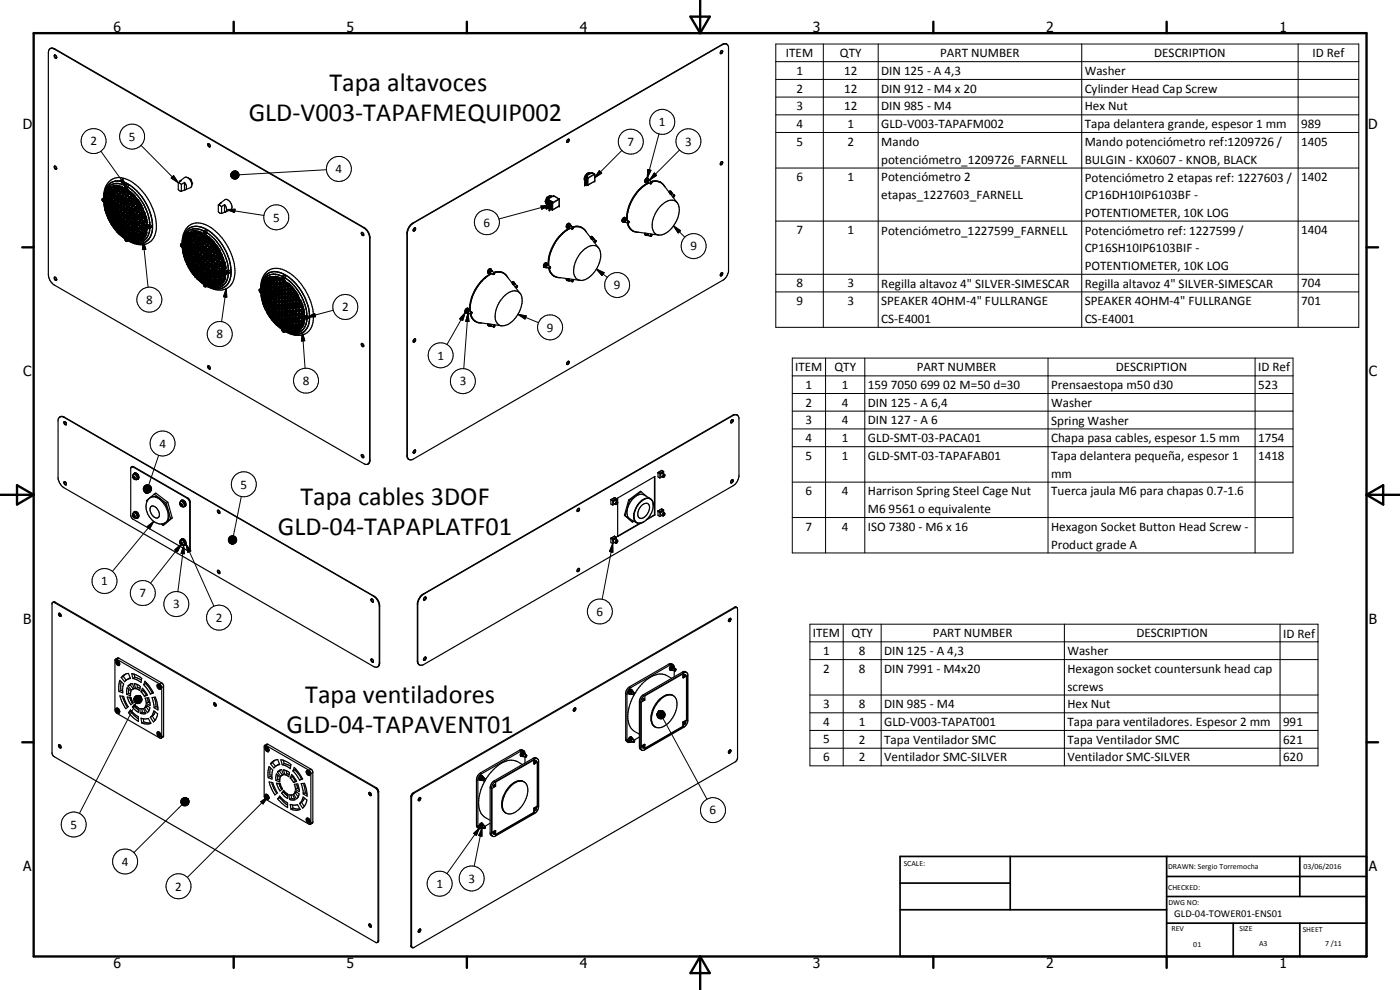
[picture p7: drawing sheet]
<svg xmlns="http://www.w3.org/2000/svg" width="420mm" height="297mm" viewBox="0 0 420 297" stroke-linecap="round" stroke-linejoin="round" font-family="sans-serif">
<defs><g id="words">
<g font-size="7.9">
<text x="98.9" y="27.2">Tapa altavoces</text>
<text x="74.7" y="36.2">GLD-V003-TAPAFMEQUIP002</text>
<text x="90.2" y="151.4">Tapa cables 3DOF</text>
<text x="83.4" y="160.4">GLD-04-TAPAPLATF01</text>
<text x="91.6" y="210.9">Tapa ventiladores</text>
<text x="86" y="219.8">GLD-04-TAPAVENT01</text>
</g>
<g font-size="4.2">
<text x="34" y="9.6">6</text>
<text x="104" y="9.6">5</text>
<text x="174" y="9.6">4</text>
<text x="244" y="9.6">3</text>
<text x="314" y="9.6">2</text>
<text x="384" y="9.6">1</text>
<text x="6.8" y="38.7">D</text>
<text x="410.6" y="38.7">D</text>
<text x="7" y="112.9">C</text>
<text x="410.8" y="112.9">C</text>
<text x="7" y="187.1">B</text>
<text x="410.8" y="187.1">B</text>
<text x="7" y="261.4">A</text>
<text x="410.8" y="261.4">A</text>
<text x="34" y="290.4">6</text>
<text x="104" y="290.4">5</text>
<text x="174" y="290.4">4</text>
<text x="244" y="290.4">3</text>
<text x="314" y="290.4">2</text>
<text x="384" y="290.4">1</text>
</g>
<g font-size="3.9">
<text x="235.9" y="17.1">ITEM</text>
<text x="252.1" y="17.1">QTY</text>
<text x="282.1" y="17.1">PART NUMBER</text>
<text x="346.4" y="17.1">DESCRIPTION</text>
<text x="393.9" y="17.2">ID Ref</text>
<text x="239" y="22.4">1</text>
<text x="253.4" y="22.4">12</text>
<text x="264.5" y="22.4">DIN 125 - A 4,3</text>
<text x="325.5" y="22.5">Washer</text>
<text x="239" y="27.8">2</text>
<text x="253.4" y="27.8">12</text>
<text x="264.5" y="27.8">DIN 912 - M4 x 20</text>
<text x="325.5" y="27.9">Cylinder Head Cap Screw</text>
<text x="239" y="33.1">3</text>
<text x="253.4" y="33.1">12</text>
<text x="264.5" y="33.1">DIN 985 - M4</text>
<text x="325.5" y="33.1">Hex Nut</text>
<text x="197.8" y="37.8">1</text>
<text x="239" y="38.4">4</text>
<text x="254.3" y="38.4">1</text>
<text x="264.5" y="38.4">GLD-V003-TAPAFM002</text>
<text x="325.5" y="38.5">Tapa delantera grande, espesor 1 mm</text>
<text x="390.5" y="38.4">989</text>
<text x="27.1" y="43.6">2</text>
<text x="38.7" y="42.2">5</text>
<text x="188.3" y="43.8">7</text>
<text x="205.6" y="43.7">3</text>
<text x="239" y="43.7">5</text>
<text x="254.3" y="43.7">2</text>
<text x="264.5" y="43.8">Mando</text>
<text x="325.5" y="43.9">Mando potenciómetro ref:1209726 /</text>
<text x="390.5" y="43.7">1405</text>
<text x="100.7" y="52">4</text>
<text x="264.5" y="49.1">potenciómetro_1209726_FARNELL</text>
<text x="325.5" y="49.2">BULGIN - KX0607 - KNOB, BLACK</text>
<text x="239" y="54.3">6</text>
<text x="254.3" y="54.3">1</text>
<text x="264.5" y="54.4">Potenciómetro 2</text>
<text x="264.5" y="59.7">etapas_1227603_FARNELL</text>
<text x="325.5" y="54.5">Potenciómetro 2 etapas ref: 1227603 /</text>
<text x="325.5" y="59.8">CP16DH10IP6103BF -</text>
<text x="390.5" y="54.4">1402</text>
<text x="325.5" y="65.1">POTENTIOMETER, 10K LOG</text>
<text x="81.9" y="66.5">5</text>
<text x="145.1" y="68">6</text>
<text x="239" y="70.3">7</text>
<text x="254.3" y="70.3">1</text>
<text x="264.5" y="70.4">Potenciómetro_1227599_FARNELL</text>
<text x="325.5" y="70.4">Potenciómetro ref: 1227599 /</text>
<text x="390.5" y="70.3">1404</text>
<text x="207.2" y="75.1">9</text>
<text x="325.5" y="75.7">CP16SH10IP6103BIF -</text>
<text x="325.5" y="81.1">POTENTIOMETER, 10K LOG</text>
<text x="184.3" y="86.8">9</text>
<text x="239" y="86.2">8</text>
<text x="254.3" y="86.2">3</text>
<text x="264.5" y="86.3">Regilla altavoz 4&quot; SILVER-SIMESCAR</text>
<text x="325.5" y="86.3">Regilla altavoz 4&quot; SILVER-SIMESCAR</text>
<text x="390.5" y="86.2">704</text>
<text x="43.8" y="91.2">8</text>
<text x="102.6" y="93.4">2</text>
<text x="239" y="91.5">9</text>
<text x="254.3" y="91.5">3</text>
<text x="264.5" y="91.6">SPEAKER 4OHM-4&quot; FULLRANGE</text>
<text x="325.5" y="91.6">SPEAKER 4OHM-4&quot; FULLRANGE</text>
<text x="390.5" y="91.5">701</text>
<text x="65" y="101.5">8</text>
<text x="164.1" y="99.5">9</text>
<text x="264.5" y="96.9">CS-E4001</text>
<text x="325.5" y="96.9">CS-E4001</text>
<text x="131.3" y="107.9">1</text>
<text x="238.7" y="111.4">ITEM</text>
<text x="250.4" y="111.4">QTY</text>
<text x="275.1" y="111.4">PART NUMBER</text>
<text x="334.9" y="111.4">DESCRIPTION</text>
<text x="377.6" y="111.5">ID Ref</text>
<text x="90.9" y="115.5">8</text>
<text x="138" y="115.7">3</text>
<text x="241.8" y="116.7">1</text>
<text x="252.7" y="116.7">1</text>
<text x="260.5" y="116.8">159 7050 699 02 M=50 d=30</text>
<text x="315.5" y="116.8">Prensaestopa m50 d30</text>
<text x="377.6" y="116.7">523</text>
<text x="241.8" y="122">2</text>
<text x="252.7" y="122">4</text>
<text x="260.5" y="122">DIN 125 - A 6,4</text>
<text x="315.5" y="122.1">Washer</text>
<text x="241.8" y="127.3">3</text>
<text x="252.7" y="127.3">4</text>
<text x="260.5" y="127.3">DIN 127 - A 6</text>
<text x="315.5" y="127.4">Spring Washer</text>
<text x="47.8" y="134.4">4</text>
<text x="241.8" y="132.6">4</text>
<text x="241.8" y="138">5</text>
<text x="252.7" y="132.6">1</text>
<text x="252.7" y="138">1</text>
<text x="260.5" y="132.6">GLD-SMT-03-PACA01</text>
<text x="260.5" y="138">GLD-SMT-03-TAPAFAB01</text>
<text x="315.5" y="132.7">Chapa pasa cables, espesor 1.5 mm</text>
<text x="377.6" y="132.6">1754</text>
<text x="377.6" y="138">1418</text>
<text x="315.5" y="138">Tapa delantera pequeña, espesor 1</text>
<text x="315.5" y="143.4">mm</text>
<text x="72.2" y="146.6">5</text>
<text x="241.8" y="148.6">6</text>
<text x="252.7" y="148.5">4</text>
<text x="260.5" y="148.6">Harrison Spring Steel Cage Nut</text>
<text x="315.5" y="148.6">Tuerca jaula M6 para chapas 0.7-1.6</text>
<text x="260.5" y="154">M6 9561 o equivalente</text>
<text x="241.8" y="159.2">7</text>
<text x="252.7" y="159.2">4</text>
<text x="260.5" y="159.2">ISO 7380 - M6 x 16</text>
<text x="315.5" y="159.3">Hexagon Socket Button Head Screw -</text>
<text x="315.5" y="164.6">Product grade A</text>
<text x="30.4" y="175.6">1</text>
<text x="41.9" y="179.2">7</text>
<text x="51.9" y="182.5">3</text>
<text x="179.1" y="184.7">6</text>
<text x="64.8" y="186.6">2</text>
<text x="244" y="191.2">ITEM</text>
<text x="255.5" y="191.2">QTY</text>
<text x="280" y="191.2">PART NUMBER</text>
<text x="341.1" y="191.2">DESCRIPTION</text>
<text x="385.1" y="191.3">ID Ref</text>
<text x="247.1" y="196.5">1</text>
<text x="257.8" y="196.5">8</text>
<text x="265.3" y="196.5">DIN 125 - A 4,3</text>
<text x="320.3" y="196.6">Washer</text>
<text x="247.1" y="201.8">2</text>
<text x="257.8" y="201.8">8</text>
<text x="265.3" y="201.8">DIN 7991 - M4x20</text>
<text x="320.3" y="201.9">Hexagon socket countersunk head cap</text>
<text x="320.3" y="207.2">screws</text>
<text x="247.1" y="212.5">3</text>
<text x="257.8" y="212.5">8</text>
<text x="265.3" y="212.5">DIN 985 - M4</text>
<text x="320.3" y="212.5">Hex Nut</text>
<text x="247.1" y="217.8">4</text>
<text x="257.8" y="217.8">1</text>
<text x="265.3" y="217.8">GLD-V003-TAPAT001</text>
<text x="320.3" y="217.8">Tapa para ventiladores. Espesor 2 mm</text>
<text x="385.1" y="217.8">991</text>
<text x="247.1" y="223.1">5</text>
<text x="257.8" y="223.1">2</text>
<text x="265.3" y="223.2">Tapa Ventilador SMC</text>
<text x="320.3" y="223.2">Tapa Ventilador SMC</text>
<text x="385.1" y="223.1">621</text>
<text x="247.1" y="228.4">6</text>
<text x="257.8" y="228.4">2</text>
<text x="265.3" y="228.5">Ventilador SMC-SILVER</text>
<text x="320.3" y="228.5">Ventilador SMC-SILVER</text>
<text x="385.1" y="228.4">620</text>
<text x="213" y="244.3">6</text>
<text x="21.2" y="248.7">5</text>
<text x="36.6" y="259.8">4</text>
<text x="52.6" y="267.2">2</text>
<text x="131" y="266.4">1</text>
<text x="140.6" y="264.8">3</text>
</g>
<text font-size="3.1" x="352.4" y="275.2">GLD-04-TOWER01-ENS01</text>
<g font-size="2.4">
<text x="271.2" y="259.7">SCALE:</text>
<text x="350.6" y="260.8">DRAWN: Sergio Torremocha</text>
<text x="391.2" y="260.6">03/06/2016</text>
<text x="350.6" y="267">CHECKED:</text>
<text x="350.6" y="271.4">DWG NO:</text>
<text x="351.6" y="279.3">REV</text>
<text x="372" y="279.4">SIZE</text>
<text x="391" y="279.6">SHEET</text>
<text x="358.1" y="284.1">01</text>
<text x="377.9" y="283.8">A3</text>
<text x="397.7" y="283.8">7 /11</text>
</g>
</g></defs>
<g fill="#000">
<circle cx="31.1" cy="59.9" r=".18"/>
<circle cx="32.1" cy="57.8" r=".18"/>
<circle cx="34.9" cy="56" r=".18"/>
<circle cx="35" cy="56" r=".18"/>
<circle cx="37.9" cy="56" r=".18"/>
<circle cx="175.5" cy="54.1" r=".18"/>
<circle cx="175.5" cy="55.5" r=".18"/>
<circle cx="175.5" cy="54.9" r=".18"/>
<circle cx="175.9" cy="54" r=".18"/>
<circle cx="175.9" cy="55.4" r=".18"/>
<circle cx="201" cy="57.9" r=".18"/>
<circle cx="32" cy="62" r=".18"/>
<circle cx="32.1" cy="63.9" r=".18"/>
<circle cx="32.8" cy="62.7" r=".18"/>
<circle cx="33.3" cy="63.9" r=".18"/>
<circle cx="33.3" cy="65.8" r=".18"/>
<circle cx="35" cy="69.3" r=".18"/>
<circle cx="35.5" cy="64.4" r=".18"/>
<circle cx="35.5" cy="69.9" r=".18"/>
<circle cx="36" cy="65.6" r=".18"/>
<circle cx="37.1" cy="69.8" r=".18"/>
<circle cx="37.4" cy="67.4" r=".18"/>
<circle cx="38.3" cy="64.1" r=".18"/>
<circle cx="38.8" cy="65.3" r=".18"/>
<circle cx="38.8" cy="67.2" r=".18"/>
<circle cx="38.9" cy="69.1" r=".18"/>
<circle cx="38.9" cy="61.5" r=".18"/>
<circle cx="40.5" cy="70.4" r=".18"/>
<circle cx="40.8" cy="64.1" r=".18"/>
<circle cx="41.5" cy="70.5" r=".18"/>
<circle cx="42.3" cy="70" r=".18"/>
<circle cx="42.8" cy="69.3" r=".18"/>
<circle cx="43.4" cy="70.6" r=".18"/>
<circle cx="44.3" cy="68" r=".18"/>
<circle cx="54.8" cy="74.2" r=".18"/>
<circle cx="54.8" cy="73.8" r=".18"/>
<circle cx="55.6" cy="73.4" r=".18"/>
<circle cx="55.7" cy="77.5" r=".18"/>
<circle cx="55.7" cy="71.4" r=".18"/>
<circle cx="56" cy="76.9" r=".18"/>
<circle cx="56.1" cy="78.4" r=".18"/>
<circle cx="57.4" cy="74.5" r=".18"/>
<circle cx="58.2" cy="73.6" r=".18"/>
<circle cx="58.5" cy="69.6" r=".18"/>
<circle cx="58.7" cy="72.9" r=".18"/>
<circle cx="60" cy="78.5" r=".18"/>
<circle cx="60.5" cy="79.8" r=".18"/>
<circle cx="64.4" cy="77.7" r=".18"/>
<circle cx="65.4" cy="76.6" r=".18"/>
<circle cx="164" cy="62.5" r=".18"/>
<circle cx="164.4" cy="62.4" r=".18"/>
<circle cx="164.4" cy="61" r=".18"/>
<circle cx="164.4" cy="60.7" r=".18"/>
<circle cx="164.4" cy="62.1" r=".18"/>
<circle cx="164.4" cy="61.5" r=".18"/>
<circle cx="164.7" cy="60.1" r=".18"/>
<circle cx="164.8" cy="62.4" r=".18"/>
<circle cx="164.9" cy="63" r=".18"/>
<circle cx="164.9" cy="61.6" r=".18"/>
<circle cx="177.4" cy="71.5" r=".18"/>
<circle cx="57.5" cy="80.2" r=".18"/>
<circle cx="58" cy="81.4" r=".18"/>
<circle cx="58.5" cy="82.9" r=".18"/>
<circle cx="58.9" cy="82" r=".18"/>
<circle cx="59.1" cy="83.5" r=".18"/>
<circle cx="60.1" cy="81.9" r=".18"/>
<circle cx="61.5" cy="85.4" r=".18"/>
<circle cx="61.6" cy="84" r=".18"/>
<circle cx="64.2" cy="85.9" r=".18"/>
<circle cx="65.1" cy="84.1" r=".18"/>
<circle cx="65.5" cy="83.9" r=".18"/>
<circle cx="66.5" cy="84.4" r=".18"/>
<circle cx="67" cy="84.2" r=".18"/>
<circle cx="79.4" cy="87.2" r=".18"/>
<circle cx="80" cy="88.6" r=".18"/>
<circle cx="80.7" cy="91.9" r=".18"/>
<circle cx="81.2" cy="87.3" r=".18"/>
<circle cx="81.9" cy="83.7" r=".18"/>
<circle cx="82.2" cy="90.7" r=".18"/>
<circle cx="83.3" cy="97.1" r=".18"/>
<circle cx="84.8" cy="98.8" r=".18"/>
<circle cx="85" cy="85" r=".18"/>
<circle cx="85" cy="83.9" r=".18"/>
<circle cx="85.1" cy="99.2" r=".18"/>
<circle cx="85.2" cy="83.4" r=".18"/>
<circle cx="85.3" cy="95.7" r=".18"/>
<circle cx="86.9" cy="95.5" r=".18"/>
<circle cx="87.8" cy="94.4" r=".18"/>
<circle cx="88" cy="98.7" r=".18"/>
<circle cx="88" cy="99.7" r=".18"/>
<circle cx="153.8" cy="85.1" r=".18"/>
<circle cx="54.5" cy="150.1" r=".18"/>
<circle cx="197.5" cy="153.3" r=".18"/>
<circle cx="197.5" cy="141.8" r=".18"/>
<circle cx="199" cy="141.5" r=".18"/>
<circle cx="183.9" cy="161.8" r=".18"/>
<circle cx="184.9" cy="161.2" r=".18"/>
<circle cx="35.5" cy="198.9" r=".18"/>
<circle cx="35.8" cy="199.4" r=".18"/>
<circle cx="35.5" cy="213.1" r=".18"/>
<circle cx="35.8" cy="213.7" r=".18"/>
<circle cx="47.9" cy="206" r=".18"/>
<circle cx="47.9" cy="220.3" r=".18"/>
<circle cx="80.3" cy="239" r=".18"/>
<circle cx="80.3" cy="224.7" r=".18"/>
<circle cx="80.5" cy="225.3" r=".18"/>
<circle cx="92.7" cy="231.9" r=".18"/>
<circle cx="92.9" cy="232.5" r=".18"/>
<circle cx="92.7" cy="246.2" r=".18"/>
</g>
<g fill="none" stroke="#000" stroke-width=".35">
<path d="M15.1 14.6l.6-.2 .7 .2 92.9 53.7a4.1 4.1 0 0 1 1.7 2.7v67.3l-.2 .6M15.1 14.6l-.4 .4-.2 .7v66.7a4.1 4.1 0 0 0 1.8 3.1l92.9 53.6 .7 .3 .6-.2M15.1 14.5v.1M15.3 14.5l1 .2 92.9 53.7a3.9 3.9 0 0 1 1.7 3v66.7l-.4 1.1M16.4 16.5a.54 .54 0 0 0-.1 .7 .54 .54 0 0 0 .7 .2M16.4 16.5l.5 .3 .1 .6M16.5 16.5a.69 .69 0 0 0 .5 .9M216.3 15.4l.1-.2a.38 .38 0 0 1 .6 .3 .38 .38 0 0 1-.3 .5l-.5 .1zM216.7 15.2v.5l-.5 .3M217.8 13.1l-1.1 .2-92.8 53.6a4.1 4.1 0 0 0-1.8 2.8v67.2l.4 .8M217.8 13.1l-.9 .3-92.9 53.6a4 4 0 0 0-1.8 2.8v67.2l.3 .7M217.8 13.1l.2 .1"/>
<path d="M218 13.2l.1 .1M218 13.2l.6 .9v67.3a3.8 3.8 0 0 1-1.7 2.7l-92.9 53.7-.7 .2-.8-.3M16.4 49.8a.6 .6 0 0 0 0 .7 .6 .6 0 0 0 .5 .3M16.4 49.8a.67 .67 0 0 1 .5 1M16.5 49.8a.69 .69 0 0 0 .5 1M30.7 59.7l.1 .6 .3 .3M30.7 59.7h.1M31.1 59.4a5.3 5.3 0 0 1 3.9-6.1 8.9 8.9 0 0 1 7.6 3.9 15.5 15.5 0 0 1 4 12.9 4.6 4.6 0 0 1-6.5 2.9l-1.6-.7M31.1 59.4l-.4 .3M31.1 60l-.2-.1-.1 .2M31.1 59.9l.1 .2M31.4 58.5h.2"/>
<path d="M31.4 58.5l.2-.7v.7M31.5 59.7l-.3-.2v.6M31.5 59.7l.1 .8M31.5 59.7v.7M31.6 58.9l.1 .7M31.6 58.9v.5M31.6 59.4l.1 .2M31.7 59.6l.3 .2M31.7 58.5h-.1M31.7 57.5l-.6 2.2M31.7 57.7l.3-.6 .2 .7-.2 .1M31.7 57.7l.3 .1"/>
<path d="M31.7 59.6l.1 .1M31.7 58.8l.1 .1M31.7 58.8l-.1 .1M31.7 57.7h.1M31.7 58.4v.1M31.7 58.8l-.1 .6M31.7 59.1l-.1 .1M31.8 58.9h.1M31.8 58.9l.3 .8M31.9 59.7l.1 .1M31.9 57.8l.1 .1M32 59.1h.1"/>
<path d="M32 58.5l.1 .3M32 58.2v.4l.2 .5M32 58.2h.2M32 58.3h.1M32.1 58.2l-.1 .2 .2-.2M32.1 58.8h.1M32.1 59.7h.1M32.1 59.7l-.1 .1M32.1 58.8l.2 .3M32.2 58.2l.4 .6-.1 .3h-.3M32.2 57l.3-.5 .1 .6M32.2 57l.2 .1"/>
<path d="M32.2 57.6l-.2 .2M32.2 57l.2 .2M32.3 59.6l.5 .8M32.4 59.9l.3 .4M32.4 59.6h-.1M32.4 59.5l.3 .1M32.4 57.6a.43 .43 0 0 1 .6 .3 .43 .43 0 0 1-.3 .5zM32.4 59.5v.1M32.4 59.5v.4M32.4 57.1h.2M32.5 59.1h-.1M32.5 57.5v.4l.4 .5"/>
<path d="M32.7 57l-.1 .1M32.7 59.6v.7M32.7 56.3l.2 .2M32.7 59.6l.1 .1M32.7 56.3l.4-.3v.4M32.7 56.3l.3 .2M32.9 59.7l-.1 .7zM32.9 58.8l-.1 .4 .3 .5h.3v-.5M32.9 58.8v.6l.2-.6M32.9 57l.3 .7M32.9 56.9h.1M32.9 58.8h.2"/>
<path d="M32.9 56.5h.1M33 57.8l-.5 .3M33 56.9h-.1M33 59.4l.2 .3M33 56.8l-.1 .5 .2 .3M33.1 58.2l-.1 .2M33.1 58.8l.3 .4M33.1 57.6v.1M33.1 56.8h.1M33.1 56.8l-.1 .1M33.1 56.4l-.1 .1M33.1 56.8l.4 .5"/>
<path d="M33.1 56.4v.1M33.2 56.9h.1M33.2 57.7h.1M33.3 57.7h.1M33.3 58.3l.4 .7M33.3 57.6l-.1 .1M33.3 59.7h.1M33.4 59.2l-.1 .5M33.4 58.1l-.1 .6 .4 .3M33.4 56.3v.5l.5 .2M33.4 58.1l-.1 .1M33.4 58.1h.1"/>
<path d="M33.5 58.1l.4 .3-.1 .7M33.5 57.3l-.2 .4M33.5 57.3l-.1 .5-.3-.1M33.6 58.1l-.2 .7M33.7 59.1h.1M33.7 59.5l.4 .8M33.8 58.3l-.2 .6M33.8 57.8v.2M33.8 57.5v.1M33.8 57h.1M33.8 56.2h-.4l.4 .8M33.8 57.5v.3"/>
<path d="M33.8 59.4h.1M33.8 59.4l-.1 .4 .3 .4M33.8 57.4v.1M33.8 57.4h.1M33.8 56.2l.1 .2M33.8 56.2l-.4 .2M33.9 59.4a.56 .56 0 0 1 .2 .9l-.1-.1M33.9 57.4v.5M33.9 59h-.1M33.9 58v.1M33.9 55.8l.2 .5h.4M33.9 56.4h.1"/>
<path d="M33.9 55.8l.5-.2 .1 .7M33.9 55.8l.3 .5M33.9 56.4v.6M33.9 58.1l.3 .2M34 57.4h-.1M34 57.4l-.2 .3M34 57.4l.2 .2M34 56.8l-.3 .2M34 56.7l-.3 .3M34.1 58.3h.1M34.2 57.5l-.3 .5M34.2 59.2l.1 .2"/>
<path d="M34.2 58.8v.3M34.2 57.6l.1 .7h-.3l-.1-.4M34.2 58.7l.5 .3v.6M34.2 56.3h.3M34.3 58.7l-.1 .4 .3 .4M34.3 56.8l-.1 .3 .4 .5M34.3 59.4l.3 .2M34.3 56.8l.1 .6M34.4 56.7l-.1 .1M34.4 56.7h.1M34.5 56.7l.2 .2M34.5 57.5l.1 .1"/>
<path d="M34.5 56.3h.1M34.5 56.7l-.2 .2M34.5 56l-.4 .1M34.6 56.7v.1M34.6 57.6h.2M34.7 59.9l.2 .1M34.7 60l-.1 .1M34.7 58.6l.1 .2M34.7 55.6l.2 .1M34.7 59.9l-.1 .2M34.7 58.1v.3M34.7 56.9l.1 .7"/>
<path d="M34.7 56.9l-.3 .4M34.7 58.6l.3 .3M34.7 58l.4 .1 .2 .6M34.7 59.6h.1M34.7 59.6h-.2M34.8 58l-.1 .6M34.8 56.4l.2 .4M34.8 56.4l.2 .3M34.8 55.6l.1 .1M34.9 60v.1M34.9 60l-.2 .5M34.9 60l.3 .5v.3l-.2 .1"/>
<path d="M34.9 55.6v.1M35 56l-.2 .4M35 58.9h.1M35 56.8l.1 .1M35 56.7l.1 .2M35 56.8h.1M35 58.9h.2M35.1 56h-.2M35.1 58.9h.1M35.1 56l.1 .1M35.1 56.9h.1M35.1 59.4v.4"/>
<path d="M35.1 56h-.3v.4M35.1 58.2h.1M35.2 57.4a.47 .47 0 0 1 .6 .1 .47 .47 0 0 1-.1 .7M35.2 59.2l-.2 .4 .3 .5M35.2 59.9l.3 .2M35.2 57.4l.2 .7M35.2 56.1l-.4 .2 .2-.1M35.2 57.4l.2 .6M35.2 59.2l.3 .2M35.2 59.2l-.1 .2M35.2 56.1l.1 .1M35.2 58.9h.1"/>
<path d="M35.3 56.2h-.3M35.3 56.2l.1 .2M35.3 58.4v.1M35.3 58.8h.1M35.3 58.8l-.1 .1M35.3 57.3l-.1 .1M35.3 58.7l-.1 .2M35.3 59.3h.1M35.3 58l.2 .2M35.3 55.8v-.2l.7 .2v.3M35.3 55.8l.2 .3 .4 .1M35.3 55.8l.2 .2"/>
<path d="M35.3 58.7v.1M35.3 56.9h.1M35.4 56.3l-.6 .2M35.4 56.8l-.3 .1M35.4 56.4v.4M35.4 56.4l-.4 .3M35.4 58.1h.1M35.4 56h.1M35.4 56.8h.1M35.5 58.2h.2M35.5 59.4l.2 .3-.2 .5M35.5 59.4l-.1 .3"/>
<path d="M35.5 58.1v.1M35.5 56l.1 .1M35.5 56l.4 .1M35.5 59l.3 .4M35.5 58.2h.1M35.6 59l.4 .5M35.6 56.2h.1M35.6 59.6l-.4 .3 .5-.1M35.6 58.6l.5 .2v.6M35.6 59.2h.1M35.6 58.6l-.1 .4M35.6 58.6l-.1 .1"/>
<path d="M35.7 58.5l-.1 .1M35.8 56.6h.2a.52 .52 0 0 1 .4 .4 .52 .52 0 0 1-.3 .5l-.2-.1M35.8 56.1h-.2M35.8 58.1l-.2 .1M35.8 56.6v.8M35.8 56.6v.1M35.8 56.6l-.1 .4 .3 .4M35.8 58v.1M35.8 57.4h.1M35.8 59.4h.1M35.8 59.4h.3M35.9 58.6l-.3 .5"/>
<path d="M35.9 56.2h-.1M36 57.4v.1M36 56.1l-.1 .1M36 59.4h.1M36 59.9l.2-.1 .4 .4-.1 .5-.4-.1M36 59.9l.6 .3M36 59.9v.3l.3 .5h.2M36 59.9v.3M36 57.4l.2 .1M36.1 57.4v.1M36.1 58.3l.5 .4M36.1 57.9v.1"/>
<path d="M36.2 56.3l.4 .5M36.2 57.8l-.1 .2M36.3 56.3h.3M36.3 56.3l.3 .5M36.3 55.9l.4 .1 .2 .4M36.3 55.9l-.1 .4M36.3 55.9v.3l.6 .2M36.3 57.4l-.1 .1M36.4 58.6v.1M36.5 59.5l.7 .4M36.5 58l-.4 .3M36.5 59.6l.2 .3"/>
<path d="M36.6 59.1l.4 .3 .2 .5M36.6 59.1l-.1 .6 .4 .3M36.6 59.1l-.1 .5M36.6 57.2v.5M36.6 58.7a.62 .62 0 0 0-.4-.9l-.1 .5 .5 .5M36.6 57.7h.7M36.6 57.2l.4-.1 .3 .5M36.6 57.7l.1 .1M36.6 58.7v.1M36.7 59.9l.2 .1M36.7 57.1l-.1 .1M36.7 57.1h.1"/>
<path d="M36.9 56.4l-.3 .4M37 58.5l.4 .8M37.1 58.4l.5 .3v.6M37.1 58.4l.1 .8 .4 .1M37.1 56.6l.5 .7M37.2 59.9l-.3 .1M37.2 59.2h.1M37.3 57.6l-.1 .4-.6-.3M37.3 57.7l-.5 .1 .2 .3M37.3 58.4h.1M37.3 56.4l-.1 .2 .6 .3M37.3 56.4l-.1 .1 .1 .6"/>
<path d="M37.3 56.4l.3 .1 .2 .4M37.4 57.2l.2 .1M37.4 59.3h.1M37.5 59.7a.53 .53 0 0 0 0 .6 .53 .53 0 0 0 .5 .2M37.5 59.7h.1M37.5 56.1l.2 .5 .4-.1M37.5 55.7v.3M37.5 55.7a3.9 3.9 0 0 0-5.8 1.8M37.6 55.7a3.9 3.9 0 0 0-5.9 1.7M37.6 57.7l.4 .1M37.6 57.7l-.1 .5 .4 .3-.4-.5M37.6 57.7l-.1 .3"/>
<path d="M37.6 57.7v.1M37.6 59.3h-.1M37.7 56.1l.1 .3M37.7 59.7l-.3 .3 .3 .5M37.7 59.7h.1M37.7 57.7h.1M37.7 57.7h-.1M37.7 59.7l.4 .5-.1 .4M37.7 57.7l.4 .2M37.7 57.3h-.1M37.8 56.9l-.1 .4M37.8 58.5l.2 .1"/>
<path d="M37.9 56l-.2-.1v.2M37.9 56l.1 .2M37.9 55.5l-.4 .2M37.9 56l-.2 .1M38 59v.5l.3 .3M38 59h.1M38 59h.4a.42 .42 0 0 1 .2 .5 .42 .42 0 0 1-.3 .3M38 59l.1 .6M38 58.9v.1M38 56.2l-.2 .2M38 56.3l-.2 .1M38.1 57.9v.1"/>
<path d="M38.1 55.4l.4 .2M38.1 59.7l.2 .1M38.1 58l.1 .4M38.1 57.1l.1 .5M38.1 57.1l.1 .4M38.1 57.1l.7 .4M38.2 57.5l.1 .3M38.2 57h.3l.3 .5M38.2 58.5l-.3 .1M38.2 57l-.1 .1M38.2 56.9l-.1 .2M38.2 58.4v.1"/>
<path d="M38.3 57.7l.2 .2M38.4 57.7l.1 .1M38.4 55.2l1.6 1.2 2.1 2.1M38.4 55.2a4.3 4.3 0 0 0-6.5 1.2l-.6 1.6-.2 1.4M38.4 55.2l1.7 1.1 2 2.2M38.4 55.2a4.5 4.5 0 0 0-6 .3l-.7 1.4M38.5 58.7l.1-.5a.59 .59 0 0 1 .5 .9M38.5 57.8h.2M38.5 58.6l.4 .5M38.5 59.8l-.2 .1M38.6 56.2l2.5 2.3M38.6 58.3h.1"/>
<path d="M38.6 56.3l1.5 1.1M38.6 58.9l.3 .2M38.6 58.2l-.1 .1M38.8 59v.1M38.8 57.5l-.2 .4M38.9 59.5h.4l.2 .3v.6M38.9 59.6l.1 .4 .4 .4M39.1 57.8l.6 .5-.6-.2M39.1 57.5v.3M39.1 59.5l-.2 .6 .3 .3h.3M39.1 57.8l.1 .4M39.1 59.1h-.1"/>
<path d="M39.1 57.5v.6M39.1 57.5l.7 .5-.2 .4M39.1 59.1h-.2M39.2 58.2l.3 .2M39.5 59.2l.3 .5 .2-.1M39.5 58.4h.1M39.5 58.8h.1M39.5 58.8v.1M39.7 58.7l.4 .4M39.7 58.7l.5 .5-.2 .4-.6-.3 .1-.5M39.7 58.7l-.2 .1M39.8 58.8h.1"/>
<path d="M40 60a.51 .51 0 0 1 .5 .3 .51 .51 0 0 1-.2 .6l-.3-.3M40 60l-.2 .2 .2 .4M40 58.3l.5 .6M40 58.3l.1 .4M40 58.3l.2 .4M40.1 58.7l.3 .2M40.2 58.7l.1 .2M40.3 58.8l.1 .1M40.4 59.7l.2 .3M40.4 58.9h.1M40.5 59.4l.6 .7M40.5 59.7l.1 .4"/>
<path d="M40.5 59.4l-.1 .2M40.6 59.3a.58 .58 0 0 1 .5 .8v.1M40.6 59.9l.2 .3M40.6 59.3l.5 .6M40.6 59.3l-.1 .1M40.6 59.3l-.2 .4M40.6 58.9h-.1M41.1 58.5l2.1 2.9 1.2 2.7M41.1 58.4l.9 1.2M41.9 59.6l1.2 1.8 1.2 2.7M42.1 58.5l2.1 3.3M42.1 58.5l2.1 3.2"/>
<path d="M53.5 54.8v2.1l.9 .5M53.5 54.8l.9 .6M54 54.3l1.4-1a1.97 1.97 0 0 1 1.8 .9 1.97 1.97 0 0 1 0 2.1l-1.6 .6M54 54.3l-.1 .3M54 54.3l.4-.1-.9 .6M54.4 55.4v2M55.4 54.7a1.5 1.5 0 0 1 .1 2.3h-.1M55.4 54.7v2.3M55.4 54.7l-1 .7M55.4 57l-1 .4M56.3 53.3h.1M56.7 53.6l.5 .2"/>
<path d="M57.2 53.8l.4 1.3M57.3 53.8h-.1M57.6 55.1v.1M57.8 55l-.2 .1M62.5 43.2v.4l.4 .4M62.5 43.1a.6 .6 0 0 0-.1 .6 .6 .6 0 0 0 .6 .4M62.5 43.1h-.1M62.5 43.1h.1a.67 .67 0 0 1 .4 1M62.9 44h.2M164.1 59.2l.2 .2M164.1 59.2l-.5 1.3M165 59.4h-.1"/>
<path d="M165.2 58.8l-.2-.1-.9 .5M165.3 58.8a1.92 1.92 0 0 0-1.5 1.9M165.3 58.8l.4 .2M165.4 58.8a1.94 1.94 0 0 0-1.4 2.2M165.4 58.8l.2 .1M170.3 41.9l.3-.2 .2 .3-.1 .4-.4 .3-.2-.1zM170.6 41.7l.1 .4-.5 .6M175.5 54.8h.5M175.5 54v.2M175.5 54.3l.1 .1M175.5 54a1.77 1.77 0 0 1 1.7-2l-.1-.1a1.73 1.73 0 0 0-1.6 2.3M175.6 54.4h.2"/>
<path d="M175.7 54.3l.1 .2M175.8 52.8v1M175.8 54.1v.4M175.8 54.7l.3 .3M175.9 52.8l1.8-1 .8 .5v2.1l-2 1.1-.4-.1M175.9 52.8h-.1M175.9 55.2h.1M175.9 53.7l.1 .1M175.9 55.1l.1 .1M175.9 54l.1 .1M175.9 55.4l.1 .1M175.9 54.7l.1 .1"/>
<path d="M175.9 53.7h.1M175.9 55.1h.1M176 55.2l-.5 .4 .5-.1M176 54.1l-.5 .1M176 53.8l-.5 .3M176 53.8l-.5 .2M176.1 54v.3M176.1 54.7v.3M176.2 54.2l-.7 .6M176.2 53.2l-.1 .4M176.2 53.2h.1M176.2 54.2l.1 .1"/>
<path d="M176.2 53.6h.1M176.3 53.6v.3l-.3 .2M176.3 54.3v.3l-.3 .2M176.3 55v.3l-.3 .2M176.3 55l-.4 .1M176.3 55l-.3 .1M176.3 53.6l-.3 .1M176.3 54.3l-.8 .5M190.1 59.3a11.5 11.5 0 0 0-1.9 6.7M190.1 59.3l-.9 1.9M190.5 58.7l-.4 .6M193.7 54.8h.3"/>
<path d="M193.7 54.4l.3 .4M193.7 54.4l.2 .1M193.9 54.5l.2 .4M194 54.8l.1 .1M194 53.8l.1 .1M194.1 53.9l-.2 .6M194.3 53.4a.99 .99 0 0 0-.6 1.4M194.3 54.8l-.2 .1M194.4 54.9a12.9 12.9 0 0 0-6.3 10.9M194.4 54.9h.1M194.5 54.9h.1M194.5 54.7l.7 .5"/>
<path d="M194.6 54.9a11.5 11.5 0 0 0-4.1 3.8M194.6 53.7a.71 .71 0 0 0-1 .1 .71 .71 0 0 0 .1 1M194.6 53.6l.2 .2M194.6 53.6l-.5 .3M194.6 53.6h-.5l-.4 .8M194.7 54.9h-.1M194.8 54.9a11.7 11.7 0 0 0-4.3 3.8M194.8 53.8v.1M194.8 53.9v.1M194.9 54.1l.6 .4a3.2 3.2 0 0 1 4.1 1.6M194.9 54l-.4 .3-.1 .6M195.1 54.3l-.1-.2a.51 .51 0 0 0-.7 0 .51 .51 0 0 0-.1 .6l.3 .2"/>
<path d="M195.3 55.1h.1M195.4 54.5l1.3-.2 1.6 .4M195.6 54.6a3.2 3.2 0 0 1 3.6 .9l4 5.3M195.6 54.6l-.3 .6M195.6 54.6l-.2-.1-.2 .3 .1 .4M195.6 54.7l-.3 .1v.3M201 57.4l-.3 .1M201 57.4h.3M201 57.4l-.3 .2M201.3 57.4l.2 .2M201.5 57.6l-.7 .1M201.5 57.6l-.6 .3"/>
<path d="M201.5 57.6l.2 .3M201.7 58l-.4 .3M201.7 58.1l.7 .4M201.7 58l.2 .2M201.7 58l-.4-.2-.2 .2M201.8 58.9l.2 .2M202.4 58.5l-.4 .3v.3M202.4 58.5l.1 .2M202.5 58.7h-.3l-.1 .3h.2M202.5 58.7l-.5 .4M216.3 48.7l.4-.2a.5 .5 0 0 1 .1 .6 .5 .5 0 0 1-.6 .2zM216.7 48.5a.68 .68 0 0 1-.5 .9"/>
<path d="M30.8 60.1l.3-.2 .1 .3M30.8 60.1l.2 .2M31.1 60.5l.2 1.6M31.1 60.5v.2M31.2 60.1l.3 .3M31.2 60.2h.1M31.2 60.1l-.1 .5M31.2 60.2l-.2 .1M31.2 60.2l.4 .3M31.2 60.5h.1M31.3 61.4l.4 .5v.4M31.3 61.4l.5 2.7 1.8 3.5"/>
<path d="M31.3 61.5h.1M31.4 62.3l.2 .1zM31.5 61.1l.5 .6M31.5 60.8v.3M31.5 61.2v.1M31.5 61.1l.2 .3M31.5 60.4l.1 .1M31.5 60.9v.1M31.6 62.7l.3 .8M31.6 62.7h.2M31.6 62.7l-.1 .2M31.6 60.8l.1 .7"/>
<path d="M31.6 62.7h.1M31.6 60.7l.4 .4v.6M31.6 60.8l-.1 .1M31.7 63.2l.3 .3M31.7 62.3l-.1 .1M31.7 61.5l.1 .1M31.7 62.2l-.1-.5 .1 .6M31.8 62.7l.2 .8M31.8 63l.2 .5M31.8 62.7l.4 .5-.1 .3M31.8 61.6h.2M31.8 62.7l.3 .8"/>
<path d="M31.9 63.5l.1 .1M32 60.2v.3l.5 .5M32 62.1l.1-.1a.6 .6 0 0 1 .3 .9h-.1M32 62.1v.3M32 62.4l.1 .3M32 64.1v.2M32 61.6v.1M32 63.5h.1M32 62.4l.3 .5M32 60.6v.1M32 64.3l.1 .2M32 62.6l.2 .3"/>
<path d="M32 64v.1M32 64.3l.1 .1M32.1 60.1l.3 .3 .1 .6a.49 .49 0 0 1-.5-.2 .49 .49 0 0 1 0-.6M32.1 60.1l-.1 .1M32.1 63.9l-.1 .2M32.1 64.5l.5 .3M32.1 64.4l.1 .2M32.1 63.9h.1M32.1 63.9l.3 .9M32.1 63.9l.4 .9M32.2 60.2h.1M32.2 63.9l.4 .8"/>
<path d="M32.2 63.9l.3 .9M32.2 62.9h.3M32.3 64.7l.1 .1M32.3 64h.1M32.4 61.6l.3 .6M32.4 61.4l.4 .1 .2 .7M32.4 61.5l.4 .8 .2-.1M32.4 61.4v.1M32.4 64.8h.1M32.5 61.4l-.2 .4 .4 .4M32.5 63.3h.1M32.5 63.3l.1 .7 .4 .1"/>
<path d="M32.5 65.2l.3 .8M32.5 63.3v.6M32.5 64.3h.1M32.5 65.2l.3 .7M32.5 65.2h.1M32.5 65.2h.2M32.5 65.2l.5 .8M32.6 64.7v.1M32.6 65.2l.5 .8M32.6 64l.2 .2M32.6 63.3h.1M32.7 63.3l.3 .4v.4"/>
<path d="M32.7 62.2l.1 .1M32.7 60.3l.2 .1M32.7 62.2l.2 .1M32.7 65.2l.4 .7M32.8 61l.5 .6M32.8 65.9l.2 .1M32.8 66h.1M32.8 61.6l.1 .6M32.8 61l.1 .3M32.8 60.8v.1M32.8 62.7l.3 .8h.2M32.8 60.7l.1 .6"/>
<path d="M32.8 60.7v.2M32.8 62.7l.2 .7 .3 .1M32.8 60.7v.3M32.9 64.7l.1 .3M32.9 62.6l-.1 .1M32.9 63.1v.1M32.9 60.7h-.1M32.9 64.5v.5M32.9 64.5l.5 .3v.6l-.5-.3M32.9 61.3l.4 .3M32.9 64.5v.1M32.9 65v.1"/>
<path d="M32.9 60.7h.1M32.9 62.6h.1M33 65.1l.2 .2M33 60.7h.1M33 62.6l.1 .1M33 64.1l-.1 .1M33 62.7l.3 .8M33.1 66.3l.2 .9 .3-.1M33.1 60.7h.1M33.1 62.7h.1M33.1 66.3h.1M33.1 66h-.1"/>
<path d="M33.1 66.3l.5 .7M33.1 60.7l.3 .6-.1 .3M33.1 62.7l.3 .5-.1 .3M33.1 65.9v.1M33.2 62.7l.2 .8M33.2 66.4l.4 .7M33.2 61.6h.1M33.2 62.4l.2 .3 .4 .2M33.2 65.3h.1M33.2 66.4l.4 .6M33.3 62.4l.4 .5M33.3 65.3h.2"/>
<path d="M33.3 60.4v.1M33.3 60.1l.1 .7M33.3 60.1v.5M33.3 62l-.1 .4M33.3 60.5l.3 .4M33.3 63.9v.4M33.3 62l-.1 .2M33.3 60.1h.1M33.3 63.9h.3M33.3 64.3h.1M33.3 62h.2M33.3 63.8l-.1 .4 .2 .4 .4 .1"/>
<path d="M33.3 66l.6 .6-.1-.6-.2-.3-.3 .2 .4 .6M33.3 64.3l.3 .3M33.4 63.8l.3 .9M33.4 60.7l.4 .3M33.4 62.6v.1M33.4 66v.1M33.4 60.1l.1 .7M33.4 65.7l-.1 .3 .5 .6M33.4 63.8l.1 .1M33.5 60.1l.4 .4-.1 .5M33.5 60.1l-.3 .1M33.5 62.8h.1"/>
<path d="M33.5 62l.1 .1M33.5 60.9l.2 .1M33.5 64.6l.1 .1M33.6 67.6l.3 .2 .2 .5zM33.6 67.6l1.5 2 1.3 1.1v-.3M33.6 62l.1 .9M33.6 63.9l.3 .8M33.6 64.6l.1 .1M33.6 63.9l.3 .7M33.6 62.1l.2 .7M33.6 67v.1M33.7 61.3l.1 .7"/>
<path d="M33.7 61.4l.1 .5M33.7 65.4l.4 .5M33.7 61.3h.1M33.8 63.2l-.1 .5 .4 .4M33.8 65.4v.2M33.8 61.3l.5 .5-.1 .4-.2-.1M33.8 62l.2 .1M33.8 61.3l-.1 .1M33.8 62.5h.1M33.8 63.2l-.1 .5 .5 .4M33.8 65.1v.3M33.8 65.2l-.1 .2"/>
<path d="M33.8 64.7l-.1 .1M33.8 63.2h.1M33.8 67.2l.1 .2M33.8 62.8v.1M33.9 63.2l.3 .9M33.9 65.7l.2 .2M33.9 64.6v.1M33.9 67l-.1 .2M33.9 67.2l.1 .4M33.9 64.7h-.1M33.9 63.2h.1M33.9 67l-.1 .1"/>
<path d="M33.9 62.7l-.1 .1M33.9 65.1l.3 .2M33.9 62.1h.1M33.9 65.1l-.1 .1M33.9 63.2l.4 .6-.1 .3M33.9 67.4v.1M33.9 67.3l.3 .4M33.9 65.1l.4 .8M33.9 63.2l.2 .5M33.9 66.5h.1M33.9 67.5l.1 .1M34 66.9l.4 .3a.29 .29 0 0 1 .1 .4 .29 .29 0 0 1-.3 .2l-.2-.2"/>
<path d="M34 67.6l.3 .2M34 62.1l.1 .1M34 65.8h.1M34 66.9l-.1 .1M34 66.9l.4 .8M34.1 65.9l.1 .1M34.1 65.9l.2 .1M34.1 62.9h.1M34.1 60.3h.1M34.1 65.2l.3 .5M34.1 60.7l.1 .3M34.1 62.6v.3"/>
<path d="M34.1 64.1h.1M34.2 60.7l-.1 .3M34.2 61l.1 .4M34.2 62.6l.3 .1 .2 .7M34.2 61l.1 .3M34.2 62.6v.5M34.2 64.6v.4M34.2 62.9l.5 .5M34.2 64.4l.5 .4v.4M34.2 60.6a.67 .67 0 0 1 .5 .9l-.4-.1M34.2 64.4v.5M34.2 60.6v.1"/>
<path d="M34.2 64.5h.1M34.2 60.6l-.1 .1M34.2 63.1l.5 .3M34.2 64.9v.1M34.2 66.7l.1 .1M34.2 65l.4 .3M34.2 60.2v.1M34.2 64.1h.1M34.2 65.4l.1 .2M34.2 63.1l.1 .1M34.3 64.4l.4 .9M34.3 65.2l.4 .1"/>
<path d="M34.3 61.3l.2 .3M34.4 65.7l-.1 .3M34.4 68.2v.3M34.4 66.9l.2 .3M34.4 68.5l.2 .4M34.4 68.2l.6 .8M34.4 66.9l-.1-.6 .4 .3 .1 .5M34.4 68.1l.6 .7M34.4 67l.2 .1M34.4 68.1l.3 .1M34.4 67.7v.1M34.4 68.1v.4"/>
<path d="M34.4 65.2h.1M34.4 68.1v.1M34.5 62.2v.1M34.6 60.1v.3M34.6 60.4l.1 .2M34.6 60.8l.1 .7M34.6 64.9l.1 .3M34.6 64.3l.3 .3M34.6 68.9l.4 .1M34.6 65.9v.1M34.6 61.9v.4l.4 .5M34.6 64.2v-.4l.4 .1 .1 .7"/>
<path d="M34.6 64.2v.1M34.6 65.9l.1 .2M34.6 60.4l.4 .5M34.6 61.9l.4 .1 .2 .5-.1 .3-.4-.2zM34.6 65.8h.1M34.6 67.1l.2 .1M34.6 64.3l.2 .2M34.6 61.9h.1M34.7 66.2l.3 .3M34.7 63.8l-.1 .4M34.7 65.7h.1M34.7 65.7l-.1 .1"/>
<path d="M34.7 67.6l.2-.1 .3 .2 .2 .6h-.3M34.7 65.7l-.1 .4 .4 .4M34.7 61.9l.3 .9M34.7 65.7l.5 .4M34.7 60.6l.3 .2M34.7 63.4h.1M34.7 67.6v.2M34.7 67.8l.2 .4M34.7 67.1v.1M34.7 68.2v.1M34.7 65.3h.1M34.7 68.3l.3 .7"/>
<path d="M34.7 67.8l.4 .5M34.7 65.2v.1M34.7 60.6l.1 .1M34.8 62.7h.1M34.8 64.5v.1M34.8 64.6l.2 .1M34.8 67.1v.1M34.8 67.5l-.1 .1M34.8 67.1l-.1 .1M34.9 68.2l.3 .2M34.9 61.9v.1M34.9 68.1h.1"/>
<path d="M34.9 64.6h.1M35 63.4l.3 .6M35 69.3l.5 .7zM35 65.1h.4l.2 .2-.1 .6-.3-.2zM35 63.4l.5 .6M35 63.2h.1M35 66.5h.1M35 61.3a.57 .57 0 0 0 .6 .7v-.5l-.5-.3-.1 .4 .5 .5M35 61.7l.1 .1M35.1 65.8l.2 .7h-.3M35.1 67.2l.2 .3M35.1 63.1l.4 .1v.8"/>
<path d="M35.1 63.1l-.1 .3M35.1 65v.4M35.1 65.4h.1M35.1 68.3v.1M35.1 63.1l-.1 .1M35.1 64.6v.1M35.1 66.9v.3M35.1 60.8v.1M35.1 67.2h.1M35.1 65.4l.1 .2M35.1 64.6l-.1 .1M35.2 63.8h.1"/>
<path d="M35.2 67.2l.3 .5M35.2 63.1l.4 .9M35.2 66.8l.5 .9h-.2M35.2 66.8l.5 .5v.4M35.2 67.3l.3 .4M35.2 66.8v.1M35.3 69l.3 .5M35.3 68.7v.2M35.3 65.7l.3 .2M35.3 68.8l.6 .7M35.3 68.7h.2M35.3 68.7h.1"/>
<path d="M35.3 63.9l.3 .1M35.3 69.1h.1M35.3 60l.2 .2M35.3 68.7l-.1 .2 .3 .5M35.3 68.3v.1M35.4 63.5l.2 .5M35.4 67.6l.1 .1M35.4 65.8h.1M35.4 60.2h.1M35.5 67.7h.1M35.5 64.8l.5 .4M35.5 61l.3 .4h.3"/>
<path d="M35.5 62.5v.4M35.5 62.5h.1M35.5 68.7h.1M35.5 68.7l.3 .4v.5M35.5 69.5l.3 .1M35.5 60.9l.3 .4M35.5 62.5h.3l.3 .4M35.5 62.9l.1 .2M35.5 62.9l.1 .3M35.5 62.5v.3M35.5 64.8h.1M35.5 64.3v.3"/>
<path d="M35.5 66.5l.1 .2M35.6 69.5v.1M35.6 64.3l.2 .1 .3 .7M35.6 66.5l.3 .6M35.6 60.5l-.1 .5M35.6 66.2l-.1 .3M35.6 64.3l-.1 .5M35.6 66.7l.2 .3M35.6 65l.3 .3 .2-.2M35.6 66.7l.3 .4M35.6 68.2v.2M35.6 60.5l-.1 .2"/>
<path d="M35.6 60.5h.1M35.6 69.5h.1M35.6 68.3l.1 .1M35.6 63.1l.1 .1M35.7 60.5l.3 .2 .1 .6M35.7 63.2l.3 .1M35.7 68.1h.1M35.7 64.4l.4 .7M35.7 68.1v.5l.4 .3M35.8 70v.2l1.8 1.5-.2-.2M35.8 67l-.3-.4 .1-.4 .6 .6-.1 .3h-.2M35.8 67l.2 .1"/>
<path d="M35.8 60.5v.1M35.8 70l.6 .4M35.8 69.6h-.1M35.8 68.1l.4 .4M35.8 68.1l.4 .4v.5l-.3-.1-.2-.5M35.8 61.3l.1 .1M35.9 64.5l.2 .4M35.9 61.4h.2M35.9 69.5h-.1M35.9 69.9l.5 .5M35.9 61.8l.5 .1 .2 .3v.4h-.4M35.9 61.8l.3 .8"/>
<path d="M35.9 64l.1 .1M36 61.8l.3 .8M36 66l.1 .2M36 61.8l-.1 .1M36 65.6l.4 .1 .2 .7M36 60.3l.1 .2M36 65.6v.3M36 63.7l-.1 .4 .4 .5M36 65.6v.4l.3 .4h.3M36 69.9l-.2 .1M36 68.9h.1M36.1 60.3v.1"/>
<path d="M36.1 62.9h.1M36.1 67.4v.6l.5 .3 .1-.3-.4-.6M36.1 67.4v.6M36.1 62.9l-.1 .5-.4-.2M36.1 61.3v.1M36.1 67.4h.2M36.1 64.4l-.2-.6a.38 .38 0 0 1 .6 .2 .38 .38 0 0 1-.2 .5M36.1 67.4l.6 .7M36.1 66.3l.4 .1M36.1 64.5h.1M36.1 69.3l.4 .8M36.1 68.9l.1 .1"/>
<path d="M36.1 66.2l.1 .1M36.2 68.1l.1 .1M36.2 69.6l.4 .5M36.2 67h-.1M36.2 67.4l.4 .5M36.2 69.3l.4 .2 .2 .6M36.2 69.3h.1M36.2 70.1l.1 .1M36.2 69.3h-.1M36.3 62.6l.1 .1M36.3 65.6v.1M36.3 68.9l-.1 .1"/>
<path d="M36.3 64.5l.1 .1M36.3 69.8h.1M36.4 65.2l.5 .6M36.4 63.1l.2-.1 .3 .3 .1 .6h-.3l-.3-.5M36.4 63.1v.3M36.4 61.3v.1M36.4 70.3v.1M36.4 61.4l.2 .4 .3 .2M36.4 63.4l.4 .5M36.4 61.3l.2 .5M36.4 65.2l.3 .6h.3M36.4 65v.1"/>
<path d="M36.4 64.9l.5 .3v.6M36.4 63.5h.1M36.4 64.9v.3M36.4 63v.1M36.4 64.9v.1M36.5 66.8l.1 .6M36.5 65.4h.1M36.5 63h-.1M36.5 68.7l.1 .5 .4 .3M36.5 67.4l-.1-.5 .4-.1 .3 .6-.1 .3M36.5 70.1h.3M36.5 68.7h.1"/>
<path d="M36.5 67.4l.2 .2M36.5 61.1l-.1 .2M36.6 68.9l.6 .6M36.6 68.8l.2 .6M36.6 70.1h.1M36.6 68.6l.6 .6M36.6 68.7l.6 .6M36.6 67.4l.3 .2M36.6 60.3v.1M36.6 68.6v.1M36.6 61.8h.1M36.6 68.2h-.2l.1 .1"/>
<path d="M36.7 69l.3 .5M36.7 70.5a.61 .61 0 0 1 .6 .8M36.7 70.5l.1 .5 .3 .3M36.7 61.1l-.3 .2M36.7 61.1l.1 .1M36.7 61.9h.1M36.7 63.8l.1 .1M36.7 65.7h.1M36.7 67.6h.1M36.7 70.7l.7 .4M36.8 70.9l.3 .4M36.8 61.2l.2 .2a.31 .31 0 0 1 .1 .4 .31 .31 0 0 1-.4 .1"/>
<path d="M36.8 70.5l-.1 .3M36.8 70.4l.5 .6M36.8 69.4l.2 .1M36.8 62.5l.1 .4 .5 .3M36.8 67.6h.1M36.8 63.9h.1M36.8 64.3l.1 .3M36.8 64.4l.2 .5M36.9 60h.1M36.9 62.6l.1 .3M36.9 64.6l.5 .6M36.9 69.4h.1"/>
<path d="M36.9 67.6v.1M36.9 62.3h.2M36.9 60.6l.6 .7h-.3M36.9 66.2l.1 .5 .4 .3M36.9 66.2l.1 .2M36.9 60.5l.3-.1 .3 .3v.6M36.9 60.8l.3 .4M36.9 60.5v.2M36.9 62.4v.1M36.9 64.2v.1M36.9 64.6v.1M36.9 64.2l.6 .5-.1 .5"/>
<path d="M36.9 66.7l.6 .3M36.9 60.7l.1 .3M36.9 64.2l-.1 .1M36.9 60.5v.3M36.9 62.3l-.1 .2M36.9 63.9h.1M37 66.1a.61 .61 0 0 1 .5 .9l-.6-.8M37 68.3l.6 .5M37 61l.2 .3M37 66.1l-.1 .5M37 68.3v.2M37 68v.3"/>
<path d="M37 66.1l-.1 .1M37 69.5h.2M37 68.4l.5 .5-.6-.7 .1-.2 .4 .1 .2 .7M37 68.5l.2 .2M37 60.4l-.1 .1M37 70l.2 .3M37 67.6l-.1 .1M37 70h.1M37.1 70.1v.1M37.1 71.3h.2M37.1 63.1h.1M37.1 65l.3 .1"/>
<path d="M37.1 70.3l.1 .1M37.1 69.8v.3M37.1 62.3l.1 .1M37.1 66.1l.1 .1M37.2 71.3h.1M37.2 69.8l.5 .8M37.2 69.8l.4 .2 .1 .6M37.2 62.4l.3 .6M37.2 65.1h.1M37.2 63.2h.2M37.2 70.3l.3 .3M37.2 69.5h.1"/>
<path d="M37.2 69.8l-.2 .2M37.2 69.2v.1M37.2 70.4l.5 .3M37.2 60.4l.1 .1M37.2 68.7l.4 .1M37.2 69.3v.2M37.2 69.3h.1M37.3 61.2l.1 .1M37.3 63.7l.4 .7M37.3 65.7l.2 .5M37.3 63.7l.1-.2a.58 .58 0 0 1 .5 .9h-.3M37.3 63.9l.2 .5h.3"/>
<path d="M37.3 63.2h.1M37.3 71.3h-.1M37.4 65.5h.3l.2 .3M37.4 65.5l.1 .7M37.4 65.8h.1M37.4 65.5l-.1 .1M37.4 67.4v.3l.5 .5M37.4 61.6v.4l.3 .5M37.4 61.6a.51 .51 0 0 0-.1 .6 .51 .51 0 0 0 .4 .3M37.4 63.5l-.1 .2M37.4 67.4v.3M37.4 61.6h.1"/>
<path d="M37.4 65.4v.1M37.4 67.4h.1M37.5 67.8l.3 .4M37.5 60.2l.1 .2M37.5 69.6h.1M37.5 69.3l.5 .1 .1 .6M37.5 66.2l.2 .1M37.5 69.2h.1M37.5 69.3v.3M37.5 63l-.1 .2M37.5 61.6h-.1M37.5 61.6h.1"/>
<path d="M37.5 67.3l-.1 .1M37.5 70.6h.1M37.5 67.3h.1M37.5 69.6l.2 .4h.4M37.5 69.6l.6 .4M37.5 69.2l.1 .5 .5 .3M37.5 70.6l.1 .1M37.5 67.3l.5 .4v.5M37.5 61.6h.2a.57 .57 0 0 1 .2 .9M37.5 63h.1M37.6 60.3l.2 .2M37.7 66.3h.1"/>
<path d="M37.7 71.3l.1 .3M37.7 71.2l.1 .1M37.7 72l.2 .2M37.7 71.3l.6 .3M37.7 71l.1 .7M37.7 71h.2M37.7 60.5l.1 .1M37.7 71v.3M37.7 62.5h.2M37.7 70.6h.1M37.8 63l.2 .6 .4 .1M37.8 62.5h.1"/>
<path d="M37.8 71.6l.3 .3M37.8 60.6h.2M37.8 64.9l.1 .4M37.8 68.2h.2M37.8 62.9l.2 .7 .4 .1M37.8 67l.1 .1M37.9 71.8l.1 .1M37.9 67.2l-.1-.4 .2-.1 .5 .5-.2 .4-.3-.3M37.9 71.7l-.4-.1 .2 .7 .3 .2 .5-.2M37.9 71l.1 .2M37.9 62.9l.5 .3v.5M37.9 65.3v-.5a.62 .62 0 0 1 .5 .9"/>
<path d="M37.9 65.4l.2 .2M37.9 71.8l-.2 .2M37.9 61.3v.1M37.9 68.8l.2 .3M37.9 63.9h.1M37.9 65.8h.1M37.9 62.9h-.1M37.9 61v.3M37.9 62.9h.1M37.9 71.8l.2 .1M37.9 61.4l.1 .2M37.9 68.8l.4 .5"/>
<path d="M37.9 71.8l.1 .2M37.9 65.3l.5 .3M37.9 65.8l.1 .5h-.3M37.9 60.9v.1M37.9 67.1l.3 .4M37.9 62.5h.1M37.9 68.6v.2M37.9 71.8h.1M37.9 71l.1 .1M38 63.5h.1M38 60.9l-.2 .4 .2 .4M38 65.4h.1"/>
<path d="M38 71.8v.1M38 61.7l.4 .1M38 69.1l.2 .2M38 60.9h.1M38 68.5l-.1 .1M38 60.9h-.1M38 68.5h.1M38 60.9l.5 .6M38 60.9l.5 .5-.1 .4M38 61.6l.4 .2M38 70.7l.1 .2M38 68.5l.5 .4v.5"/>
<path d="M38 71.9l-.1 .3M38 71.2h.1M38 71.1l.3 .7M38 71.9l.2 .1M38 71.2l-.3 .1M38 72.1l-.1 .1M38.1 70.4h.2M38.1 70.4h-.1M38.1 60.9l.1 .1M38.1 61.7h.1M38.1 70.4l-.1 .3 .2 .3M38.1 65.6l.3 .1"/>
<path d="M38.1 70h.1M38.2 71l.4 .2M38.2 67.5h.2M38.2 69.3h.1M38.2 71l.5 .2M38.3 70.4h.1M38.3 64.2l.1-.1a.62 .62 0 0 1 .5 .8l-.6-.2zM38.3 66.1l.5 .1 .1 .6h-.3l-.3-.4M38.3 66.4l.2 .4h.4M38.3 62.6v.2M38.3 61.8h.1M38.3 69.3l.1 .1"/>
<path d="M38.3 69.3h.1M38.3 71.8l-.2 .1M38.3 72.1l2.1 .7M38.3 70.4l.4 .7M38.3 62.6l.2 .3M38.3 64.2v.3l.4 .4M38.3 64.1v.1M38.3 69.4h.2M38.3 68.1l.7 .4M38.4 67.9l.2 .8h.3M38.4 60.7l.3 .4M38.4 62.1l-.1 .3 .4 .6"/>
<path d="M38.4 67.9l.5 .2v.6M38.4 60.3l.2 .7 .3 .1M38.4 71.2h.1M38.4 70h.1M38.4 62.2l-.1 .4M38.4 66l-.1 .4M38.4 61.8h.1M38.4 62.1l.5 .4-.1 .6M38.4 60.2a.46 .46 0 0 1 .6 .3 .46 .46 0 0 1-.2 .6M38.4 69.9l.1 .3 .4 .4M38.4 67.9l-.1 .4 .4 .4M38.4 69.9l.2 .4"/>
<path d="M38.4 60.3v.1M38.4 62.1l-.1 .2M38.4 65.6h.1M38.4 60.2v.1M38.4 60.2v.4M38.4 69.8h.1M38.4 69.8v.1M38.5 62.9l.4 .1M38.5 69.8h.1M38.5 69.8l-.1 .1M38.5 69.7l.4 .2M38.5 62.9l.2 .1"/>
<path d="M38.5 69.7v.1M38.5 69.3v.1M38.5 69.7l-.1 .1M38.6 70.3l.5 .2M38.6 70.3l.3 .3M38.6 71.7v.3M38.6 71l-.3 .1M38.6 69.7l.3 .2M38.6 71.5a.64 .64 0 0 1 .6 .9l-.4-.2-.2-.4 .6 .2M38.6 67.9h.1M38.6 71.5v.2M38.6 71.6h.1"/>
<path d="M38.6 66.8h.1M38.6 71.5l.2 .3M38.7 63l.1 .1M38.7 71.1v.1M38.7 71.5l-.1 .2M38.7 65.7l.1 .1M38.8 67.4v.1M38.8 63.9l.2 .2M38.8 67.6l.5 .5M38.8 70.5h.1M38.8 63.4v.3M38.8 63.4h.1"/>
<path d="M38.8 63.1h.1M38.8 61.8l.1 .2M38.8 65.9l.6 .3M38.8 67.2l.6 .3v.6M38.8 67.6l.4 .5M38.8 63.4l.6 .4v.4M38.8 63.4v.5M38.8 63.9l.3 .4h.3M38.8 64.9v.1M38.8 65.3v.4M38.8 67.2v.4M38.8 61.6h.1"/>
<path d="M38.8 67.2v.2M38.9 69.1l.5 .2 .1 .6a.61 .61 0 0 1-.6-.8zM38.9 62l.2 .2M38.9 62l.3 .4M38.9 69.1v.4l.3 .3M38.9 61.5v.1M38.9 63.4l.5 .8M38.9 69.9l.2 .5M38.9 64.1l.3 .2M38.9 68.7h.1M39 61.4l.1 .2M39 60.1h.1"/>
<path d="M39.1 70.9l-.1 .5 .4 .3M39.1 62.3h.1M39.1 71.9h-.1M39.1 69.1h.1M39.1 70.9l.5 .3v.6M39.1 70.4l-.2 .2M39.1 70.4h.1M39.1 68h.1M39.2 66.2l-.5-.6 .2-.3 .4 .3 .1 .4-.1 .2M39.2 68.1h.2M39.2 63l.1-.2a.55 .55 0 0 1 .5 .2 .55 .55 0 0 1 .1 .5l-.2 .1M39.2 63.1l.5 .5"/>
<path d="M39.2 61.5l-.4 .3M39.2 61.5l.3 .6-.3 .2M39.2 61.5l-.3-.1-.1 .4M39.2 64.8l.3-.2a.56 .56 0 0 1 .3 .9M39.3 63.1l.2 .4M39.3 70.9h-.3v.3l.4 .5M39.3 64.6v.6l.3 .2M39.3 64.7v.6l.5 .2M39.3 64.6h.1M39.3 62.7l.5 .9M39.3 68.6l.6 .1M39.3 62.7v.4"/>
<path d="M39.3 62.7h.1M39.4 71.7h.1M39.4 70.5l.3 .5M39.4 67.2l.3 .2M39.4 66.5l-.1 .4M39.4 67.2l-.2-.4 .2-.3 .5 .5-.2 .4M39.4 60.8l-.1 .4 .4 .4M39.4 68.4l-.1 .4 .3 .4 .3 .1M39.4 71.8h.2M39.4 60.8l.1-.1a.62 .62 0 0 1 .5 .9M39.4 64.2l-.1 .1M39.4 60.8v.1"/>
<path d="M39.4 60.8v.5M39.4 70.4h.1M39.4 68l-.1 .1M39.4 70.3v.2M39.4 61.3l.1 .1M39.4 62.2v.1M39.4 70.3v.1M39.4 69.9h.1M39.5 70.7l.6 .2M39.5 61.4l.2 .2M39.5 65.4l.2 .1M39.5 70.2l-.1 .1"/>
<path d="M39.5 70.2l.3 .2M39.5 63.5h.1M39.5 62.7h.1M39.5 70.2h.1M39.5 63.5h.2M39.5 72.4l.1 .1M39.5 71.7l.1 .1M39.6 70.2l.1 .1M39.6 71.7v.1M39.7 71h.3M39.7 64.7l.2 .6M39.7 70.3h.1"/>
<path d="M39.7 61.6h.3M39.7 66.1v.1M39.7 69.2v.1M39.7 72.1l-.1 .1 .3-.1M39.7 66.1l.1-.3 .3 .1 .3 .6M39.7 70.3l.3 .3v.5l-.4-.1-.2-.5M39.7 71l.3 .1M39.7 66.2l.4 .5M39.7 69.2l.1 .1M39.7 72.1h.2M39.7 72.1h.1M39.7 62.1l.1 .5 .4 .3"/>
<path d="M39.7 72.1l-.1 .4M39.7 66.2h.1M39.8 69.8l.2 .4 .5 .2-.4-.1M39.8 68.2l.3 .4 .3-.1M39.8 66.2l.4 .5M39.8 62.3l.2 .4M39.8 64v.6l.5 .2M39.8 62.1h-.1M39.8 69.8h.1M39.8 68.6l-.4-.2-.1 .1v.3l.4 .4M39.8 63.9l-.1 .5M39.8 62l.5 .1 .2 .3-.2 .5"/>
<path d="M39.8 63.9h.2M39.8 63.9l-.1 .2M39.8 62v.1M39.8 68.6l.2 .6M39.8 65.8l-.1 .3M39.9 67.7l-.1 .4M39.9 69.6l.5 .2 .1 .5-.3 .1-.3-.4M39.9 72.1l.3 .5-.6-.1M39.9 60.3l.6 .1M39.9 71.6l.2 .5M39.9 60.1l.3 .8M39.9 69.6v.4"/>
<path d="M39.9 67.2v.1M39.9 70h.1M39.9 69.6l-.1 .2M39.9 62h-.1M40 71.6v.1M40 71.8v.1M40 60.1h-.1M40 69.2l-.1 .1M40 63.9l.4 .8M40 61.1l-.5 .3M40 63.9a.47 .47 0 0 1 .4 .4 .47 .47 0 0 1-.3 .5l-.3-.3M40 71.4v.2"/>
<path d="M40 62.8h.1M40 71.4l.5 .2M40 64.7h.1M40 66.6h.1M40 71.4l-.1 .2M40.1 62.7v.1M40.1 62.8l.2 .1M40.1 71h-.1M40.1 71.9l.1 .2M40.1 72.1l.3 .2M40.2 72.1l.2 .1M40.2 60.8h.1"/>
<path d="M40.2 63.3h.5l.2 .7-.3 .1-.4-.3zM40.2 66l.2 .5M40.2 65.2h.4M40.2 65.2l.1 .6M40.2 65.2l.2 .6M40.2 67.5l.5 .4M40.2 60.9h.3M40.2 67.1v.3M40.2 63.5l.1 .4M40.2 67.6h.1M40.2 67.4l.6 .5M40.2 67.1v.4"/>
<path d="M40.3 69h.4a.4 .4 0 0 1 .2 .4 .4 .4 0 0 1-.3 .4l-.3-.3v-.5M40.3 67.1h.2M40.3 67.1h.1M40.3 67.1h-.1M40.3 66.7h-.1M40.3 65.8l.2 .2M40.3 63.2l-.1 .2M40.3 68.9v.1M40.4 68.9l-.2 .4 .6 .5M40.4 64.3l-.2 .1M40.4 72.2h.2M40.4 65.8l.4 .2"/>
<path d="M40.4 72.2l.1 .1M40.4 62.8l-.1 .1M40.4 61.3l-.1 .4 .4 .4M40.4 71.2h.7M40.4 68.2l-.3 .3 .4-.2M40.4 68.4h.1M40.4 70.8h.3l.4 .4M40.4 71h.5M40.4 71.2l.2 .3 .5 .1M40.4 68.2l-.3-.5-.4 .2 .5 .7M40.4 61.3l-.1 .4 .3 .4M40.4 61.3l.5 .2v.6"/>
<path d="M40.4 68.2v.3M40.4 68.5h.1M40.4 70.8v.4M40.4 66.5l-.3 .2M40.5 71.6l-.4 .3M40.5 64l.2 .1M40.5 70.8l-.2 .3 .2 .3M40.5 71.6l.2 .6M40.5 70h.1M40.5 72.8h.5M40.5 67.1l.3 .1a.32 .32 0 0 1 .1 .4 .32 .32 0 0 1-.4 .2zM40.5 66h.1"/>
<path d="M40.6 65.2l.3 .7M40.6 72.6h.2zM40.6 72.6h.1M40.6 71.5h.2M40.6 60.1h.1M40.6 62.1h.3M40.7 72.2l-.3 .1M40.7 64.1h.1M40.7 60.1l.1 .1M40.7 64.9l.2 .2M40.7 62.1h.2M40.8 68.5h.5"/>
<path d="M40.8 64.8l.2 .4M40.8 68.5v.3M40.8 70.5l.1 .2M40.8 68.8l.5 .3M40.8 70.5v-.3l.3-.1 .4 .4M40.8 64.4l.5 .3v.6M40.8 64.4v.4M40.8 66.3v.6M40.8 71.5v.1M40.8 66h-.1M40.8 64.5l-.1 .4M40.8 66.9l.1 .2"/>
<path d="M40.8 62.6v.3M40.8 64.4v.1M40.8 62.5l.5 .2 .1 .6M40.8 70.5l.2 .2 .6 .1M40.8 71.6h.1M40.8 65.1l.5 .2M40.8 62.5l-.1 .3 .4 .5M40.8 66.9l.1 .1M40.8 64.1h.1M40.8 69.8h.1M40.9 63v.2M40.9 70.5h.6"/>
<path d="M40.9 67.1l.2 .1M40.9 60.6a.57 .57 0 0 0 .6 .8M40.9 60.6a.47 .47 0 0 1 .5 .1 .47 .47 0 0 1 .2 .5M40.9 65.9l-.1 .1M40.9 62.5h-.1M40.9 60.6l.7 .6M40.9 60.6h.1M41 72.2l.1 .4M41 60.5a.59 .59 0 0 0 .5 .9M41 71.9l.4 .2M41 63.2l.2 .2M41 72l.1 .6"/>
<path d="M41 70.7l.2 .3M41 62v.1M41 71.9v.3M41 73.1h.5M41 69h.4M41 65.2h.1M41.1 66.4l.3 .7M41.1 66.4l.1 .8M41.1 66.4l-.4 .1 .2 .6M41.1 65.3h.2M41.1 60.2h-.3M41.1 67.2h.2"/>
<path d="M41.1 71.2v.1M41.1 71.5v.1M41.1 60.2h-.2M41.1 71.9l-.1 .1M41.1 71.6h-.1M41.1 71.3l-.4 .2M41.1 63.4h.3M41.1 71.3v.2M41.2 67.9l.3 .5M41.2 64.1l.1 .2M41.2 67.9l.3 .4M41.2 70.9h.1"/>
<path d="M41.2 65.7l.1 .6M41.2 67.6v.3M41.2 66l.1 .3M41.2 65.7v.1M41.3 65.7h.3M41.3 69.5v.3l.4 .5a.44 .44 0 0 0 .2-.6 .44 .44 0 0 0-.6-.2l-.1 .1a.64 .64 0 0 0 .7 .7M41.3 62.3l.1-.5 .3 .8M41.3 66.3l.5 .2M41.3 67.6h.3M41.3 62.3l.3 .4 .4-.2M41.3 63.8h.1M41.3 63.8l-.1 .2"/>
<path d="M41.3 61.9h.1M41.3 61.9v.3M41.3 69.5h.1M41.3 67.6l-.1 .1M41.3 65.7h-.1M41.3 67.6h-.1M41.3 68.5l-.5-.3v.6M41.3 62.3l.4 .3M41.3 64.4l.2 .2M41.3 68.5v.6M41.4 71h.1M41.4 61.8l.4 .1 .2 .6"/>
<path d="M41.4 61.8h-.1M41.4 67.1l-.1 .1M41.4 72.1l.3 .4-.6 .1M41.4 60.2l.5 .5M41.4 61.8l-.1 .1M41.4 63.3h.1M41.4 63.3l-.1 .1M41.4 67.1h.1M41.4 72.1l-.4 .1M41.5 68.4h.2M41.5 63.7l-.2 .1M41.5 71.3v.5l.3 .3"/>
<path d="M41.5 70.9h-.4l.3 .1M41.5 64.6h.3M41.5 70.5l.1 .2M41.5 63.7l-.3 .4 .3 .4M41.5 64.5l.1 .1M41.5 63.7l.4 .5v.3l-.3 .1M41.5 60.5l-.1-.6 .5 .8M41.5 70.9l-.1 .1M41.6 60.5l.3 .2M41.6 65.7h.1M41.6 67.6h.1M41.6 70.7l-.1 .2"/>
<path d="M41.6 61.2l-.1 .2M41.6 67.6l.3 .3M41.6 65.7l.3 .4-.1 .4M41.7 62.6h.1M41.7 72.1h.1M41.7 65.4l.1 .1M41.7 69l.1 .2M41.7 72l.1 .1M41.7 65.3l.1 .2M41.7 68.8h.1M41.7 68.9v.1M41.7 69.1h.1"/>
<path d="M41.7 69.1l.1 .2M41.7 67.2l.1 .2M41.8 66.8l.4 .2a.4 .4 0 0 1 .2 .3 .4 .4 0 0 1-.2 .4l-.4-.3M41.8 63.1l-.1 .3 .5 .5M41.8 65.5l.2 .2M41.8 70.9h.1M41.8 68.8l-.1 .1M41.8 66.8l-.1 .2M41.8 68.7l.5 .3 .1 .5-.3 .1-.3-.3M41.8 69.2l.4 .4M41.8 63.1v.2M41.8 70.9l.1 .3"/>
<path d="M41.8 66.8v.7l.5 .2M41.8 64.9a.47 .47 0 0 1 .5 .4 .47 .47 0 0 1-.2 .5M41.8 63.5l.3 .4 .3-.1M41.8 64.9l-.1 .5M41.8 64.9l-.1 .1M41.8 63.3l.1 .2M41.8 68.7v.1M41.8 68.8h.1M41.8 68.7l-.1 .1M41.8 72.1h.1M41.9 61.3l.3 .5M41.9 65.6l.3 .2"/>
<path d="M41.9 63l.5 .3M41.9 67.9v.1M41.9 71l.1 .2M41.9 63h-.1M41.9 63l-.1 .1M41.9 63h.1M41.9 70.7h.1M41.9 70.7l-.1 .2M41.9 68l-.1 .4-.3-.1M41.9 61.6l.5 .3M41.9 64.4l-.3 .1M41.9 71.2l.6 .2"/>
<path d="M41.9 61.1v.4l.2 .2M41.9 61.1l.1 .5M41.9 61.1l.3-.1 .4 .7-.2 .2M41.9 61.1l.5 .8M42 62.5h.1M42.1 61.8l.1 .1M42.1 63h.1M42.1 65.8h.1M42.1 63.8h.1M42.1 69.5h.1M42.1 71.9l-.1-.3a.35 .35 0 0 0-.3-.2 .35 .35 0 0 0-.4 .2l.4 .4M42.1 68.8l-.4 .1"/>
<path d="M42.1 71.4h.1M42.1 71.9l-.3 .2M42.1 71.9l-.4 .1M42.2 70.7h.1M42.2 71.4h.1M42.2 70.7h-.4l.1 .3M42.2 70.7h-.4M42.2 66.2v.4l.4 .4M42.2 68.2l.2 .4M42.3 66.7v-.5h.3l.4 .5-.2 .3M42.3 70.7l.1 .3M42.3 66.7h.1"/>
<path d="M42.3 64.3h.1M42.3 64.3l.1 .6M42.3 70l.6 .2M42.3 70l.1 .4 .5-.2M42.3 62.4l.1 .4M42.3 70.4l.3 .4h.4M42.3 70.8l-.4 .2M42.3 66.7l.3 .3M42.3 64.8l-.1-.4 .3-.2 .5 .5-.1 .4M42.3 70l-.1 .3 .3 .3M42.3 65.8h-.1M42.3 61.9h.2"/>
<path d="M42.3 70h.1M42.4 62.3v.1M42.4 68.7l.4 .2M42.4 64.9l.3 .2M42.4 62.8l.3 .4 .3-.1M42.4 62.8l.4 .4M42.4 68.6v.1M42.4 64.8v.1M42.4 62.3l-.1 .1M42.4 72.1v.1M42.4 64.9l.5 .2M42.4 63.3l-.1 .6z"/>
<path d="M42.4 67.6h.1M42.4 68.7l.2 .2M42.4 71h.1M42.4 71l-.5 .1M42.4 71.8v.4M42.4 62.3l.4 .9M42.4 71.8h.1M42.4 71.8v.2M42.5 71l-.5 .2M42.5 62.3a.57 .57 0 0 1 .5 .8M42.5 71l-.1 .5M42.5 71.8l.4 .1-.5 .3"/>
<path d="M42.5 62.3h-.1M42.5 70.6l.2 .1M42.6 67h.2M42.6 62.3l.4 .8M42.6 64.3h.1M42.7 68.2l-.5 .2M42.7 65.1v.1M42.7 67h.1M42.7 67.4h.4a.46 .46 0 0 1 .1 .8l-.4-.3zM42.7 69.6l.7 .5M42.7 69.6h.1M42.8 71.2l.2 .6"/>
<path d="M42.8 68.3l-.2-.2-.4 .1 .2 .5M42.8 69.3l.2 .6 .3 .2 .2-.3M42.8 68.3l-.4 .4M42.8 70.5l-.3 .1M42.8 65.4l-.1 .5 .5 .4M42.8 67.9l.2 .2M42.8 68.3l.2 .4-.4 .2M42.8 65.4h.1M42.8 67.4v.5M42.8 65.1l-.1 .1M42.8 63.5v.1M42.8 71.3l.1 .1"/>
<path d="M42.8 71.5l.2 .3M42.9 63.5l-.1 .6 .4 .3M42.9 68l.4-.5-.3 .6M42.9 69.2l.6 .6M42.9 63.5l-.2 .4 .6 .5M42.9 70.2l.1 .2M42.9 66.5v.1M42.9 63.5h.2M42.9 69.2l-.2 .4M42.9 63.5h-.1M42.9 71.2h-.1M42.9 71.1v.1"/>
<path d="M43 70.4v.3M43 63.5l.2 .8M43 68.1l.2 .1M43 65.4a.51 .51 0 0 0 .1 .9M43 65.4h.1M43 69.2v.1M43 63.1l-.1 .1M43 70.7h-.3M43 65.4l.5 .8M43 70.7l-.1 .1M43 70.4l-.4 .3M43 68.1l.1 .1"/>
<path d="M43 71.1l-.2 .2M43.1 71.1l.3 .2-.4 .5M43.1 71.1l-.2 .1M43.1 64.3h.1M43.1 66.3h.3M43.1 68.2h.3M43.1 63.5a.58 .58 0 0 1 .3 .9M43.2 63.5l.2 .8M43.2 65l.3 .5 .4 .1M43.2 64.4h.2M43.3 64.9l.1 .5 .5 .2M43.3 69v.1"/>
<path d="M43.3 64.9a.45 .45 0 0 1 .6 .1 .45 .45 0 0 1 0 .6M43.3 67.1h.1M43.3 64.9l-.1 .1M43.3 68.8v.3M43.3 66.8l-.1 .3M43.3 68.6l-.1 .3M43.3 68.7h-.1M43.3 65.7h.1M43.3 64.8l.1 .5M43.3 67.1l.3 .4h.2M43.3 68.6h.4l.3 .4M43.3 69.1l.6 .3"/>
<path d="M43.3 68.6h.1M43.3 66.7l-.1 .1M43.3 70.9l.2 .3M43.3 70.5v.4M43.4 70.4l-.1 .5M43.4 64.7l-.1 .1M43.4 64.3l-.1 .1M43.4 66.6l-.1 .6M43.4 67.8l.1 .1M43.4 66.2l-.1 .1M43.4 71l.1 .2M43.4 70v.1"/>
<path d="M43.5 70.4l-.2 .3 .1-.2M43.5 66.6l.5 .5v.3l-.4 .1-.4-.4M43.5 69.8l-.4 .2M43.5 66.6l-.2 .2M43.5 66.1l-.1 .1M43.5 69.8h.1M43.5 70.4h-.1M43.5 70.4l.3 .2-.3 .6M43.5 69.8l-.2 .3M43.6 64.7l.2 .9M43.7 66.1l.2-.2 .1 .7-.2-.4M43.7 68l.1 .2"/>
<path d="M43.8 68l.1-.2 .4 .2M43.8 68.2v.2M43.8 69.8h.3l-.2 .6M43.8 68.4l.4 .3M43.8 69.8l.1 .6M43.8 69.8v.3M43.8 67.9l-.1 .1M43.8 70.2l.1 .2M43.9 69.7l-.1 .1M43.9 68.8v.1M43.9 69l-.1 .4-.5-.3M44 69l-.2 .4 .2-.4"/>
<path d="M44.1 67.9l-.1 .7-.2-.2M44.1 66.8h.2l-.2-.8h-.3v.4l.4 .4M44.2 61.8l1.1 2.8M44.2 61.7l.9 2.2 .5 2.1M44.3 68l.1 .7-.4-.1M44.3 71a3.6 3.6 0 0 1-3.9 1.8M44.3 64.1l.4 1.3M44.4 68.2l.2 .1M44.4 64.1l.2 .7M44.5 70.6a3.9 3.9 0 0 1-3.2 2.2M44.6 67.6l-.3 .4M44.6 68.4l.4 .1"/>
<path d="M44.7 65.4l.3 2M44.7 65.4l.2 .7M44.8 67.9l.1 .1M44.8 67.9h.1M44.8 67.9l-.3 .2M44.8 66.1l.1 1.3M44.9 67.9l-.2-.2-.2 .4M44.9 67.9v.3l-.4-.1M44.9 68.5l-.3 1.6M45 68.5l-.1 1.1-.5 1M45.4 68.3l-.4 .2M45.5 65.3l.1 .7"/>
<path d="M45.5 67.7v.5M45.6 66l.2 1.4M45.7 69.3a4.1 4.1 0 0 1-5.2 3.7l-2-.7M45.7 69.2a4 4 0 0 1-3.7 3.9M45.8 67.4l-.1 1.9M54.4 73.7l.1-.3 .3 .4M54.4 73.7l.1 .2M54.7 73.6l-.3 .1M54.7 73.6l.1-.5 .3 .3 .1 .6M54.7 73.7l-.2 .2M54.7 74.1l.4 2.4M54.7 73.4v.2"/>
<path d="M54.8 73.8v.3a.52 .52 0 0 1-.5-.7l.4-.4a5.3 5.3 0 0 1 4.3-6.1 9.4 9.4 0 0 1 7.2 4 15.5 15.5 0 0 1 4 12.8 4.8 4.8 0 0 1-7.3 2.6l-.8-.4M54.8 73.9l.1 .1M54.8 73.8l.3 .3M54.8 73.8l-.3 .1M54.9 75.1h.1M54.9 75.9l-.1-.9 .3 .3 .2 .6M54.9 75.9h.4M54.9 75.9h.2M55 74h.1M55 74h.2M55.1 76.5l.5 1.6M55.1 73.4v.6"/>
<path d="M55.1 76.4l.1 .4M55.1 74.7v.1M55.1 72.8v.1M55.1 76.7l.5 .4M55.1 74.4v.4l.5 .5M55.1 76.3h.3M55.1 74.4l.6 .4v.4M55.1 72.9l.3 .4M55.1 74.4h.1M55.1 76.3v.1M55.1 75.4l.2 .5M55.1 76.3v.2"/>
<path d="M55.1 74.4l.2 .7M55.2 76.8l.5 .3M55.2 76.3h-.1M55.2 75.1l.2 .2 .3-.2M55.2 71.5l.1 .4-.2 .2zM55.2 72.5l-.1 .1M55.2 74l-.1 .1M55.2 72.1h.1M55.3 72.4l.3 .3 .1 .6M55.3 72.4h-.1a.57 .57 0 0 0 .3 1M55.3 71.2l.1 .2M55.3 71.2l.3-.5 .2 .4-.1 .3"/>
<path d="M55.3 71.2l.4 .2M55.3 72.4l-.2 .5M55.3 72.7l-.1 .1M55.3 76.3l.3 .8M55.4 76.3l.3 .8M55.4 73.3l.1 .1M55.4 75.2h.1M55.4 76.6l.2 .5M55.5 73.9v.1M55.5 74.2h.1M55.5 76l.5 .6M55.5 75.7l.1 .4 .4 .4"/>
<path d="M55.5 74.1l.5 .5M55.5 74.2l.5 .4M55.5 71.4h.2M55.5 75.7v.1M55.6 72.3l.3 .4M55.6 73.7v.1M55.6 75.6v.1M55.6 77.9v.1M55.6 77.1h.1M55.6 77.9l.1 .2M55.6 78.1l.5 1.1M55.6 75.6l.4 .3 .1 .6"/>
<path d="M55.6 73.7h.1M55.6 75.6l-.1 .1M55.7 73.3l-.2 .1M55.7 73.7l.4 .5-.1 .4M55.7 73.7l-.2 .5M55.7 77.5l-.1 .3M55.7 72.4h.1M55.7 77.5l-.1 .4M55.7 71.8l-.2 .4 .3 .4M55.7 77.5h.1M55.7 77.5l.3 .9M55.7 73.2v.1"/>
<path d="M55.7 75.6l.1 .1M55.8 71.8l-.2 .2M55.8 78.2l.2 .2M55.8 70.6l.3-.5v.7M55.8 70.6l.2 .1M55.8 72.6h.1M55.8 77.5l.4 .5-.1 .4M55.8 70.6l.2 .2M55.8 71.2l-.1 .2M55.8 77.5l.3 .9-.5-.4M55.8 72.6l.1 .1M55.8 71.9h.1a.43 .43 0 0 1 .3 .4 .43 .43 0 0 1-.3 .4"/>
<path d="M55.8 71.9l-.2-.1v.4M55.8 76.5h.2M55.9 75.1h.4l.2 .8-.4-.2zM56 75.1l.4 .8M56 77h.4l.1 .8-.4-.3zM56 76.6h.1M56 70.8h.1M56 77.2v.1M56 77.3l.5 .5M56 73.1a.61 .61 0 0 1 .4 .9l.1-.7M56 75a.55 .55 0 0 0 0 .6 .55 .55 0 0 0 .5 .2l-.2-.7M56 73.1a.58 .58 0 0 0 .5 .9"/>
<path d="M56 73.1v.3l.2 .5M56.1 71.6l.2 .5M56.1 71.1l-.1 .5M56.1 71.1v.5M56.1 71.1h.1M56.1 71.7l.1 .2M56.1 76.5l-.1 .1M56.1 79.2l.4 .4M56.1 79.2l1 2M56.1 78.7l.5 .9-.5-.4zM56.2 70.6l-.1 .2M56.2 73.9l.1 .1"/>
<path d="M56.2 71.1l.1 .1M56.2 71.9l.1 .1M56.3 73.2v.7M56.3 78.8h-.3l.1 .4M56.3 78.8l.4 .7M56.3 72h.1M56.3 71.2l.2 .2M56.3 74.4l.2 .6 .3 .2M56.3 70l.2 .1M56.3 75.8l.1 .1M56.4 74.6l.1 .3M56.4 70l.3-.4-.2 .5"/>
<path d="M56.4 70l.1 .1M56.4 74.3l.4 .2 .1 .7M56.4 74.3l.1 .6M56.4 74.4h.1M56.4 74.3l-.1 .1M56.5 74.9l.2 .3M56.5 72.4l-.1 .4 .5 .5 .1-.5M56.5 78.1a.64 .64 0 0 1 .5 .9h-.2M56.5 78.1l.2 .8M56.5 72.4v.6l.4 .3M56.5 74.3l-.1 .2M56.5 78.6v.1"/>
<path d="M56.5 78.7l.4 .3M56.5 78.1v.5M56.5 72.4h.1M56.5 71.4v.6M56.5 71.4l-.4 .3M56.5 70.4a.67 .67 0 0 1 .6 .9M56.5 70.5l.2 .8 .3 .1M56.5 72.4l.5 .4M56.5 70.4v.2M56.5 72v.1M56.5 72l-.2 .1M56.6 76.2l.2 .9"/>
<path d="M56.6 76.2h-.2v.4l.5 .5M56.6 72.4l-.1 .5M56.6 76.2l.3 .4v.5l-.4-.3-.1-.5M56.6 71.9h.1M56.6 70.4l-.1 .1M56.6 71.1l.1 .1M56.7 76.3h.1M56.7 75.2h.1M56.7 79.5l-.2 .1M56.7 75.2h.2M56.7 80l.5 .7M56.8 76.4l.1 .7"/>
<path d="M56.8 77.1h.1M56.8 77.8l.2-.3 .3 .9M56.8 73.7l.2 .7 .2 .2M56.8 75.6v.6l.6 .3M56.8 77.9l.1 .1M56.8 74.2l.1 .1M56.8 75.6h.1M56.9 73.7v.5M56.9 72l.1 .3M56.9 73.7l-.1 .4M56.9 73.7h.2M56.9 71.2l-.1 .1h.3"/>
<path d="M56.9 71.7v.2M56.9 71.7h.1M56.9 73.7h-.1M56.9 79.5l.4 .6M57 72.8l-.1 .5M57 79.3v.5M57 73.2v.1M57 79.8l.1 .2M57 70l.2 .6M57 76.3l-.2-.7 .5 .3 .1 .6M57 69.8v.5l.4 .4M57 69.8h.1"/>
<path d="M57 79.3h.1M57 78.1l.2 .2M57 76.3h.1M57.1 69.8h.3M57.1 79.3l.4 .4-.1 .5-.5-.6zM57.1 73.7a.45 .45 0 0 1 .3 .4 .45 .45 0 0 1-.3 .4zM57.1 76.3l.2 .2M57.1 69.7l-.2 .3M57.1 79.9h.1M57.1 70.9l-.3 .4M57.1 75.6l.2 .9M57.1 77.5l.3 .8"/>
<path d="M57.1 77.5l.4 .6-.1 .3M57.1 77.5h-.2l-.1 .3 .4 .5M57.1 72.6h.1M57.1 72.5l.2 .1M57.1 78.3l.1 .1M57.2 71.8l-.2 .6 .2 .2h.2M57.2 75.7l.2 .8M57.2 70.6h.1M57.2 71.8h-.4l.3 .7M57.2 71.8l.3 .7M57.2 75.3l.5 .5M57.2 75v.1"/>
<path d="M57.2 75.1v.2M57.2 70.6h.2M57.2 78.4h.2M57.3 77.1v.2M57.3 75.3l.2 .4M57.3 75.4v.1M57.3 70.7h.2M57.3 74.9a.55 .55 0 0 1 .5 .3 .55 .55 0 0 1 0 .6M57.3 74.9v.1M57.3 78.7v.3M57.3 78.9l.1 .1M57.3 79l.4 .6 .2-.1"/>
<path d="M57.3 73v.5M57.3 73.6l.1 .1M57.3 73.4h.1M57.3 72.6h.1M57.3 78.3l.1 .1M57.3 75l-.1 .1M57.4 71.9l-.2 .7M57.4 69.8l.2 .4-.1 .5M57.4 78.7l.4 .2M57.4 71.1l.4 .1 .1 .7-.4-.1zM57.4 71.4v.2M57.4 77.4l.2 .2"/>
<path d="M57.4 73v.6M57.4 69.8l-.4 .2M57.4 78.7h-.1M57.4 71.1l-.1 .2M57.4 73l-.1 .1M57.4 79.2l.2 .3M57.4 78.7h.1M57.4 78.3v.1M57.4 75.6h.1M57.4 76.8l.4 .9M57.4 77.6h.5M57.4 71.6l.3 .3"/>
<path d="M57.4 73.7l.2 .1M57.4 72.6h.1M57.5 78.7l.4 .8M57.5 69.3l.5-.1v.8l-.5-.3zM57.5 76.8l.4 .8M57.5 75.7l.1 .1M57.5 72.5l-.1 .1M57.5 76.8l-.3 .1 .2 .6M57.5 69.5l.1 .2 .5-.1M57.5 75.7v.1M57.5 73.8h.1M57.5 73h.1"/>
<path d="M57.5 73h-.2M57.6 73l.2 .3a.33 .33 0 0 1 .1 .4 .33 .33 0 0 1-.3 .2l-.2-.3M57.6 71l-.2 .3M57.6 76.9h.1M57.6 70.4l-.3 .2M57.6 70.3l-.3 .3M57.6 77.3l.1 .4M57.6 69.8l.1 .1M57.6 79.5h.3M57.6 77.6h.1M57.6 75.8h.2M57.6 79.5h.1"/>
<path d="M57.6 73.8l.1 .1M57.6 77.6l.1 .1M57.7 71.1l-.2 .5M57.7 78.8l.2 .5M57.7 76.2l.2 .7M57.7 71.9v.1M57.7 74.7l.3 .4M57.7 76.2l.3 .8M57.7 74.7l.2 .3M57.7 74.3v.4M57.7 74.3h.1M57.7 78.4l.1 .2"/>
<path d="M57.8 74.2l-.1 .4M57.8 76.2h-.1M57.8 79.9h.3l.3 .5 .1 .2-.3 .2M57.8 72.3v.4l.4 .5M57.8 72.3h.1M57.8 74.2l-.1 .1M57.8 74.2h.1M57.8 70.5v.2M57.8 69.9l.1 .1M57.8 79l.1 .3M57.8 78l-.1 .1M57.8 76.1l-.1 .1"/>
<path d="M57.8 77.7h-.1M57.8 76.1h.1M57.9 79.1v.1M57.9 76.8h.1M57.9 78.7l.1 .2M57.9 72.3l.4 .3v.6l-.5-.4zM57.9 74.2l.4 .5-.1 .4M57.9 70.7l.2 .4M57.9 76.1a.52 .52 0 0 1 .4 .4 .52 .52 0 0 1-.2 .5h-.1M57.9 71.9l-.1 .1M57.9 79.9h.1M57.9 79.9l-.1 .4"/>
<path d="M57.9 78l.4 .9M57.9 71.4h.1M57.9 70.4h.1M57.9 70.4v.1M57.9 78l-.2 .4 .6 .5M57.9 70.3v.1M57.9 79.3v.2M58 77h.2M58 75.1h.2M58 70.3l-.2 .2M58 70.3h.1M58 70.3l-.1 .1"/>
<path d="M58.1 71.2h.1M58.1 78.9h.2M58.1 75.1h.1M58.1 70.3l-.2 .3M58.1 70.3l.1 .1a.48 .48 0 0 1 .3 .4 .48 .48 0 0 1-.3 .4l-.3-.2M58.1 71.1l.1 .1M58.2 74.4v.7M58.2 77.7l.3 .6M58.2 71.2h.1M58.2 75.9l.2 .4 .3 .1M58.2 75.8l.4 .6M58.2 79.5h.1"/>
<path d="M58.2 71.9l.2-.3h.2l.3 .7M58.2 79.3v.4l.4 .4M58.2 75.5l.5 .3M58.2 71.9l.2 .5 .4 .1M58.2 75.5l-.1 .2M58.2 75.5v.3M58.2 79.3h.1M58.2 71.9l.5 .6M58.2 79.3h.3l.2 .4M58.2 74l.3 .4M58.2 73.6v.4M58.2 74.1l.3 .4"/>
<path d="M58.2 79.4v.2M58.2 76.1h.1M58.3 75.5l.3 .9M58.3 79.8l.3 .3M58.3 73.5l-.1 .6M58.3 73.5h.1M58.3 70.5l-.4 .4-.1-.2M58.3 73.5l.2 .1M58.4 70.1l.2 .4h.3M58.4 70h.1M58.4 69.3h.1M58.4 71.6l-.1 .1"/>
<path d="M58.4 69.7v.3M58.4 69.7h.3M58.4 70l.3 .6 .3-.1M58.4 69.7v.4M58.5 73.6v.1M58.5 72.4v.1M58.5 73.6l-.3 .4M58.5 73.6l.3 .4-.1 .4h-.2M58.5 78.2l.2 .1M58.5 78.2l.1 .1M58.5 74.4l.1 .1M58.6 69.6h.1"/>
<path d="M58.6 72.4v.1M58.6 78.9l.2 .4M58.6 76.8v.3M58.6 77.1v.1M58.6 77.2l.1 .2M58.6 76.9v.2M58.6 76.8h.1M58.6 69.6l-.2 .1M58.6 79.5l.1 .2M58.6 78.9l.4 .5M58.6 74.8v.6l.4 .3M58.6 77.2l.2 .3"/>
<path d="M58.6 78.9l.1-.3 .3 .1 .2 .8M58.6 74.8h.3a.45 .45 0 0 1 .3 .5 .45 .45 0 0 1-.3 .4l-.1-.1M58.6 74.8v.3M58.6 76.8l.5 .2 .1 .6M58.6 75.2l.1 .1M58.7 77.7l-.3-.3-.3 .1 .4 .7M58.7 75.3v.1M58.7 75.8v.1M58.7 77.7v.1M58.7 72.9l.4 .1M58.7 72.9v.5l.4 .3M58.7 75.9l-.1 .5"/>
<path d="M58.7 75.4l.1 .1M58.7 72.9l.1 .7M58.7 77.8v.4M58.7 72.9h.1M58.7 78.2v.1M58.7 69.7l-.3 .1M58.7 76.7l.5 .9M58.7 79.7l.1 .4h-.2M58.7 69.7l.1 .1M58.8 70.9l.5 .3v.5M58.8 70.9v.6l.3 .3M58.8 71h-.1"/>
<path d="M58.8 75.5v.1M58.8 79.2l.4 .3M58.8 77.4v.1M58.8 69.8l-.4 .1M58.8 70.9l-.1 .3 .3 .6M58.8 69.8l.2 .1M58.8 77.5l.4 .1M58.9 72.3l-.2 .2zM58.9 69.4l.5 .4M58.9 70.9h-.1M58.9 69.4l.4 .4h.2M58.9 79.5h.3"/>
<path d="M58.9 69.4l.7-.1-.1 .4M59 69.9l-.6 .2M59 70.9h.1M59 71.8h.1M59 73.7v.1M59 73.7h.1M59 75.7h.1M59 69.9v.2M59 70.4v.1M59 77.2l.1 .4-.3-.1M59 70.1l-.5 .2M59 73.8h.2"/>
<path d="M59 71.8h.2M59 70.1v.3M59.1 73l-.1 .3M59.1 79.9a.53 .53 0 0 1 .5 .2 .53 .53 0 0 1 .1 .5M59.1 73l.2 .4M59.1 78l-.1 .3 .3 .4M59.1 74.2l-.1 .3 .3 .4M59.1 76.1h.2M59.1 74.5v.1M59.1 76.1v.6M59.1 71.8h.1M59.1 74.2v.3"/>
<path d="M59.1 78.1v.3M59.1 73.7v.1M59.1 74.1l.6 .5-.1 .5M59.1 76.1l-.1 .4 .4 .4M59.1 69.6l.4 .1M59.1 78.4l.3 .5 .2-.1M59.1 74.6l.1 .1M59.2 69.7h.1M59.2 72.3h.1M59.2 72.5v.1M59.2 74.1l-.1 .1M59.2 73.2l-.5 .2h.6"/>
<path d="M59.2 76.8l.1 .1M59.2 79.8l-.1 .4M59.2 74.8l.4 .2M59.2 73.7l-.1 .1M59.3 72.8h.1M59.3 73.4l-.1 .4M59.3 72.2l-.2 .2 .2 .5M59.3 73.5v.1M59.3 78l.4 .7M59.3 70.2h.1a.5 .5 0 0 1 .5 .4 .5 .5 0 0 1-.3 .5l-.3-.5M59.3 78l-.2 .1M59.3 70.2v.5l.2 .2"/>
<path d="M59.3 76.9l.2 .1M59.3 70.2v.2M59.3 71.7v.1M59.3 79.8l.1 .1M59.3 78h.1M59.3 76.1h.1M59.4 78l.3 .5M59.4 78.1l.3 .4M59.4 71.7l-.3 .1M59.4 76.1l.2 .8M59.4 75h.1M59.4 78.8h.1"/>
<path d="M59.4 73.1h.1M59.5 72.2l.3 .6M59.5 72.2l-.3 .4M59.5 72.2l-.4 .1v.4l.5 .4M59.5 77.4a.55 .55 0 0 1 .5 .2 .55 .55 0 0 1 .1 .5l-.5-.1zM59.5 75.5a.4 .4 0 0 1 .4 0 .4 .4 0 0 1 .2 .4l-.1 .3M59.5 75.8l.4 .5M59.5 69.8h.1M59.5 73h.1M59.5 73l.1 .1M59.5 75.8l.4 .4M59.5 69.7v.1"/>
<path d="M59.5 75.4v.4M59.5 79.2h.1M59.5 79.5h.1M59.5 71l.2 .1M59.5 79.5l.1 .3M59.6 73.5v.5l.3 .3M59.6 79.2v.3M59.6 75.4l-.1 .1M59.6 79.5h.1M59.6 73.1h.1M59.6 73.5l.6 .4M59.6 79.2l.4 .2 .2 .4-.1 .3-.3-.1"/>
<path d="M59.6 73.5l.2 .8M59.6 71v.1M59.6 77.9l.4 .2M59.6 79.2h.1M59.6 79.5l.1 .3M59.6 79.2h-.1M59.6 73.4l.5 .3M59.6 79.8l.2 .2M59.6 71.9l.6 .4M59.6 73.4v.1M59.6 76.9h.1M59.6 76.9l-.2 .1"/>
<path d="M59.7 71.9l.1 .2M59.7 79.8l.2 .2M59.7 78.5l-.1 .4M59.7 71.5l.4 .1 .2 .3-.2 .5-.2-.1M59.7 71.5v.4M59.7 71.5v.1M59.7 77.3h.1M59.8 72.1v.1M59.8 72.2l.2 .1M59.8 72.8h.1M59.8 72.8l-.2 .3M59.8 76.2h.3"/>
<path d="M59.8 69.9h.4M59.8 69.9l.4 .5M59.8 69.5v.3M59.8 69.8v.1M59.8 69.6l.1 .5M59.8 69.8l.3 .1M59.8 68a3.8 3.8 0 0 0-4.6 2.5M59.9 74.3h.2M59.9 69.5l.4 .1 .2 .4M59.9 70.6v.1M59.9 70.9v.1M59.9 69.5h-.1"/>
<path d="M59.9 80h.2M59.9 77l.2 .3M59.9 78.6l.1-.1a.6 .6 0 0 1 .6 .9h-.3zM59.9 76.3h.1M59.9 74.9l.4 .7h.3M60 77l.5 .5M60 74.9l.1 .5M60 78.9l.1 .3M60 70.1v.1M60 74.8h.1M60 76.7v.3M60 71.5h.1"/>
<path d="M60 74.7l.6 .4v.5M60 76.6l-.1 .4M60 76.6a.59 .59 0 0 1 .5 .9M60 76.2v.1M60 74.7v.1M60 76.6v.1M60 74.7l-.1 .2M60.1 70.3l.1 .1M60.1 79.5h.1M60.1 73.2l.6 .3M60.1 71.5l-.4 .4M60.1 73.7h.1"/>
<path d="M60.1 73.7l.1 .5-.4 .1M60.1 77.3l.4 .2M60.1 74.7h-.1M60.1 72.7v.7l.5 .2M60.1 72.7a.59 .59 0 0 0 .5 .9M60.1 75.4l.4 .2M60.1 79.2l.3 .2M60.1 69.9l.4 .1M60.1 70.9l.1 .4M60.1 72.7h.1M60.1 75.4h.1M60.2 77.4l.1 .1"/>
<path d="M60.2 70.9h-.1M60.2 71.4l.3 .3M60.2 70.9v.3M60.2 71.2v.2M60.3 72.7l.4 .3-.1 .6M60.3 71.2h.6M60.3 70.7l.3 .1 .3 .4M60.3 71.3l.1 .1M60.3 72.7h-.1M60.3 70.8l-.1 .1M60.3 68.2a10.6 10.6 0 0 1 4.9 3.3M60.3 73.5l.1 .1"/>
<path d="M60.3 70.7l-.1 .1M60.4 71.4l.2 .2M60.4 72.7v.1M60.4 77.9l.3 .6M60.4 79.8l.5 .1 .1 .7M60.4 79.8l.2 .6 .3 .2M60.4 74.3l.5 .5M60.5 74.2l.5 .6 .2-.3a.48 .48 0 0 0-.7-.4l-.1 .2M60.5 79.8l.5 .8M60.5 70l-.3 .4M60.5 79.8l.1 .2M60.5 79.8v.3l.4 .5"/>
<path d="M60.5 74.3l.1 .3M60.5 74.4v.1M60.5 77.9h.1M60.5 77.9l.5 .3v.5h-.2M60.5 74.2h-.1M60.5 77.9v.5M60.5 76.6l-.1-.6 .3-.1 .4 .5-.1 .4M60.5 75.9l.1 .7M60.5 71.7h.2M60.5 76.6l.1 .1M60.5 74.1v.1M60.5 74v.1"/>
<path d="M60.5 79.4h.1M60.6 76.6l.2 .2M60.6 72.5l.3 .4h.3M60.6 78.6l.1 .1M60.6 75.9h.1M60.6 72.1l.1 .4M60.7 72.6l.3 .3M60.7 72a.55 .55 0 0 1 .5 .3 .55 .55 0 0 1-.1 .6M60.7 71.6h.1M60.7 78.5l.2 .2M60.7 72.5v.1M60.7 72l-.1 .1"/>
<path d="M60.7 76.7l.3 .1M60.7 72l-.1 .5M60.7 74.8h.1M60.7 76.8h.3M60.7 78.7h.1M60.8 70.1l.1 .6 .4 .2M60.8 74.8l.1 .1M60.8 78.7h.1M60.8 71.6l-.1 .1M60.8 70.1l.6 .4M60.9 71.3l-.5 .1M60.9 70l-.1 .1"/>
<path d="M60.9 71.2l-.1 .4M61 73.8l.3 .3M61 75.2l.5 .3v.6M61 79l.5 .5v.3l-.3 .1M61 77.2l-.1 .4 .3 .3M61 75.2v.6M61 75.8l.3 .3M61 79v.8M61 79l-.1 .5 .4 .4M61 73.5v.3M61 73.8l.3 .4h.3M61 73.4v.3"/>
<path d="M61 75.8l.1 .1M61 75.2l-.1 .4 .2 .3M61 78.6v.1M61.1 73.8l.2 .3M61.1 74.8l-.2 .1M61.1 69.8l.3 .7-.1 .4M61.1 71.8l.6 .4M61.1 78l-.2-.4 .1-.5 .5 .5v.4h-.3M61.1 78l.2 .1zM61.1 73.3l-.1 .1M61.1 69.3l-.1 .4M61.1 71.6l.1 .1"/>
<path d="M61.1 69.3a4.2 4.2 0 0 0-4.4 0 4.2 4.2 0 0 0-2 4M61.2 69.3a4 4 0 0 0-6 1.8M61.2 71.8v.2M61.2 76.1h.3M61.2 71.3l-.1 .2M61.2 71.4l-.1 .4M61.2 69.3h-.1M61.2 71.3l.4 .1M61.2 71.3h.3M61.2 75.3h.1M61.2 69.6l.4 .4zM61.2 71.3v.1"/>
<path d="M61.2 79.9h.3M61.3 73.3h.1M61.3 73.3l-.3 .1M61.3 74.1l.1 .1M61.3 73.3l.4 .4-.2 .5M61.3 78.5h.1M61.4 78.5l.1 .6 .5 .1M61.4 78.4h.1M61.4 76.5l.4 .1a.38 .38 0 0 1 .2 .4 .38 .38 0 0 1-.2 .3l-.4-.3zM61.4 78.4a.55 .55 0 0 0 0 .6 .55 .55 0 0 0 .5 .2M61.4 76.5v.5l.3 .3h.3M61.4 74.9l.1 .2"/>
<path d="M61.4 74.6v.2M61.5 74.6l.5 .1v.6M61.5 74.5h.1M61.5 74.5l-.1 .3 .3 .5M61.5 78l-.1 .1M61.5 71.3v.1M61.5 69.1l-.3 .2M61.5 78.4h.1M61.5 78.4h-.1M61.5 69.6v.1M61.5 76.1h.1M61.5 69.7l.1 .1"/>
<path d="M61.5 69.7l-.2 .1M61.5 72.6l.2 .7 .3 .1M61.5 72.9l.4 .5M61.5 72.6h.4l.3 .3v.5h-.3M61.5 78.4l.4 .3 .1 .4M61.5 72.6v.1M61.5 74.2h.1M61.5 71.4h.1M61.6 75.2l.1 .2M61.6 71.4l.2 .7h-.4M61.7 74.5l.4 .6M61.7 75.3l.1 .1"/>
<path d="M61.7 70.7l.1 .6 .2 .2M61.7 72.6h-.1M61.7 69l.4 .2M61.7 70.7l.3 .7M61.7 70.7l.7 .5M61.8 75.4h.2M61.8 70.1l-.5 .1-.3-.2a.48 .48 0 0 0-.2 .6 .48 .48 0 0 0 .5 .3M61.8 70.5l-.1 .2M61.8 70.5l.5 .3 .1 .4M61.8 78l.1 .3M61.9 76l.5 .6M61.9 73.4h.1"/>
<path d="M61.9 76.2h.1M61.9 78.2v.1M61.9 75.9l-.1 .3 .3 .4M61.9 78.3l.5 .3M61.9 77.7h.1M61.9 75.8v.4M61.9 77.7l-.1 .2M61.9 75.8l.1-.1a.64 .64 0 0 1 .5 .9l-.1 .1M61.9 76.2l.4 .5M61.9 74.3l.1-.4 .3 .8M62 79.6l-.2 .2 .2 .5M62 77.7h.1"/>
<path d="M62 77.7l-.1 .5M62 75.8l-.1 .1M62 74.3l.1 .2M62 79.6h.1a.56 .56 0 0 1 .3 .9M62 77.7a.52 .52 0 0 1 .4 .4 .52 .52 0 0 1-.2 .5l-.3-.3M62 79.6v.7M62 75.4h-.1M62 79.1v.1M62 74.5l.3 .2M62 71.4h.3M62 75.4h.1M62 75.3v.1"/>
<path d="M62 71.5h.3M62.1 73.8h.1M62.1 73.8l-.1 .2M62.1 77.7h.1M62.1 73.8l.5 .6v.3h-.3M62.1 75.8h.1M62.1 71.9a.6 .6 0 0 0 .5 .8M62.1 71.9l.1 .7 .4 .1M62.1 71.9a.52 .52 0 0 1 .6 .2 .52 .52 0 0 1-.1 .6M62.1 69.9l1.6 1.2M62.1 69.8l1 .8 2 2M62.3 74.7h.1"/>
<path d="M62.3 76.7h.1M62.3 79.2l.3 .5M62.3 78.5v.1M62.3 79.1v.1M62.3 77.1v.2M62.3 77.4l.3 .4M62.3 77.3v.1M62.4 71.8v.1M62.4 78.9l.5 .3v.6M62.4 75.6h.1M62.4 79l-.1 .1M62.4 78.9l-.1 .2"/>
<path d="M62.4 76.7h.1M62.4 76.7h-.1M62.4 75.5v.1M62.4 78.9v.1M62.4 71.2l-.1 .3M62.4 75.6l.2 .2M62.4 75.1v.4M62.5 72.7h.1M62.5 75.6l.1 .3M62.5 77l.4 .8M62.5 73.5l.1 .3 .3 .2M62.5 73.2v.3"/>
<path d="M62.6 73.1h.2M62.6 73.6l.3 .4M62.6 79.7l.3 .1M62.6 73.1l-.1 .4M62.6 73.1l-.1 .1M62.6 75.1h.2M62.6 71.2v.2M62.6 71.4l.1 .2M62.6 71.5l.2-.4 .5 .5v.3M62.6 71.6l.5 .4M62.6 71.4l.7 .5M62.6 75.8l.2 .1"/>
<path d="M62.6 75.1h-.2M62.6 77.9h.1M62.7 75.1v.1M62.7 71.6l.4 .4M62.7 77.9l-.4-.5 .1-.4 .4 .1 .1 .8M62.7 79.8h.1M62.8 73.9h.1M62.8 73.1h.1M62.8 76.6h.1M62.8 78.7l.5 .4M62.8 78.4v.3M62.8 75.1l.3 .7-.5 .1"/>
<path d="M62.8 75.1l-.4 .3M62.8 73.1l.3 .3v.6M62.8 78.6l.1 .2M62.8 76.6l.1 .4M62.9 76.8v.1M62.9 78.2l.3 .1M62.9 78.3l-.1 .1M62.9 76.4v.1M62.9 76.3a.54 .54 0 0 1 .5 .3 .54 .54 0 0 1 0 .6zM62.9 79.8h.1M62.9 78.2l-.1 .2M62.9 76.3l-.1 .3"/>
<path d="M62.9 77l.4 .2M62.9 78.9l.3 .2M62.9 76.3l.1 .7M62.9 77.9h.1M62.9 77.9h-.2M63 74.4l.2 .7 .2 .2 .2-.3M63 77l.1 .2M63.1 72.4a.57 .57 0 0 0 .5 .9l.1-.1M63.1 79h.1M63.1 74h-.1M63.1 72.4v.4l.4 .5 .2-.6M63.1 72.4l.6 .3"/>
<path d="M63.1 76.3h.1M63.1 74h-.2M63.1 77.2h.1M63.1 73.8v.1M63.2 78.3l.3 .6M63.2 78.3l.1 .1M63.2 77.1h.1M63.2 72.3l.5 .4M63.2 79.7l.1 .2M63.3 74.4h.1M63.3 73.2h.1M63.3 75.2h.1"/>
<path d="M63.3 79.7l.1 .5 .5 .1M63.3 71.9l-.2 .1M63.3 78.4l.1 .3M63.3 79.5h.1M63.4 76.1l.4 .4M63.4 76.1l-.1-.4a.49 .49 0 0 1 .6 .2 .49 .49 0 0 1 0 .6M63.4 77.5h.2M63.4 79.4l-.2 .3M63.4 77.5l-.1 .4M63.4 79.1h-.1M63.4 77.5l-.1 .4 .5 .5M63.4 79.4l.3 .2"/>
<path d="M63.4 78.1l.5 .3M63.4 75.7h.1M63.4 79.4l-.1 .3M63.4 76.1v.1M63.4 73.9l.7 .1M63.4 75.6v.5M63.4 74l.1 .2M63.4 76.7l.1 .1M63.4 77.2h-.2M63.4 73.7l.1 .3M63.5 73.7l-.1 .3M63.5 79l-.3 .1"/>
<path d="M63.5 74l.1 .2M63.5 78.8v.2M63.5 76.2l.5 .3M63.5 74.2l.1 .2M63.6 77.5l.4 .8M63.6 77.5l.4 .5M63.6 74.7l-.5 .3M63.6 74.7l-.4-.4-.3 .2v.5l.6 .2M63.6 71.9l.3 .6M63.6 71.9l.4 .6M63.6 71.9l.6 .6h-.3M63.6 74.2l.1 .2"/>
<path d="M63.6 74.7v.2M63.6 74.3h.1M63.6 74.4l.3 .1M63.6 73.6h.1M63.6 73.6l-.2 .1M63.6 74.9v.1M63.7 76.4h.1M63.7 77.6h.1M63.7 73.6l.4 .4M63.7 79.6l.3 .3-.1 .4M63.8 79.6l.2 .5M63.8 79.2l.1 .2"/>
<path d="M63.8 78.8h.4M63.8 78.8l.2 .6M63.8 78.8l-.1 .1M63.8 76.5h.1M63.9 74.5h.1M63.9 78.7l-.1 .1M63.9 75.3v-.4a.53 .53 0 0 1 .6 .2 .53 .53 0 0 1 0 .6M63.9 77.5l.4 .2 .2-.1M63.9 76.8l.1 .7M63.9 76.8a.47 .47 0 0 1 .5 .4 .47 .47 0 0 1-.2 .5M63.9 76.8v.7M64 77.9l-.2 .1"/>
<path d="M64 77.5l.1 .1M64 79.4v.1M64 78.3l-.1 .1M64 78v.3M64 75.6l.5 .1M64 79.5h.1M64 74.8l-.2 .4 .3 .5h.4M64 73.1l.6 .6M64 73l.4 .8M64 73v.4l.6 .4M64 79.5l.4 .1M64.1 72.9a.51 .51 0 0 1 .6 .3 .51 .51 0 0 1-.1 .6"/>
<path d="M64.1 72.9l.6 .7M64.1 79.5l.2 .1M64.1 72.9l-.1 .1M64.1 74l-.1 .5M64.2 78.8l.3 .7M64.2 75.6v.1M64.2 77.6v.1M64.2 71.5l1.7 2.3M64.2 70.4a6.3 6.3 0 0 0-7.2-2l-.8 .6-.8 1-.5 1.2-.2 1.4M64.3 78.1v.4l.4 .4M64.3 76.5h.1M64.3 73.7h.1"/>
<path d="M64.3 76.2l.3 .7M64.3 76.4l.5 .6M64.3 80v.3l.3 .5M64.3 80l-.1 .3 .4 .5M64.4 78l-.1 .7 .6 .2-.1-.7-.3-.2-.2 .1M64.4 76.2h-.1M64.4 76.1a.56 .56 0 0 1 .6 .3 .56 .56 0 0 1 0 .6h-.3M64.4 74.5l.1 .2M64.4 79.9h.1M64.4 76.1l-.1 .2M64.4 79.9l-.1 .1M64.5 74.2l.6 .6"/>
<path d="M64.5 74.5l.3 .5M64.5 79.9l.1 .1M64.5 74.2l-.1 .3M64.5 76.1l-.2 .1M64.5 74.2l-.1 .1M64.5 79.5l-.1 .1M64.5 74.2h.1M64.5 74.2l.5 .1 .1 .6M64.5 74.1v.1M64.6 76.9l.1 .1M64.6 74.8l.1 .1M64.6 76.9h.1"/>
<path d="M64.7 71l.5 .5M64.7 79.4l.4 .7M64.7 74.9l.2 .1M64.8 75h.2M64.8 79.4h-.1M64.8 77.9l.5 .3M64.8 79.3h.1M64.8 77.8v.1M64.8 79.4l.3 .7M64.8 77.4v.4M64.8 77.9l.3 .2M64.8 79.3l.6 .3v.5"/>
<path d="M64.8 77.4a.57 .57 0 0 1 .7 .6M64.8 79.2v.1M64.8 79.3v.1M64.9 75.5l.1 .6 .5 .1M64.9 75.5l.2 .6M64.9 77h-.1M65 75.4l.4 .8M65 75.4h.2a.43 .43 0 0 1 .4 .4 .43 .43 0 0 1-.4 .4M65 75.4h.1M65 75.4l-.1 .1M65 73.5l.4 .8M65 73.5l.6 .8h-.2"/>
<path d="M65 73.5l.1 .5M65.1 77.3l-.3 .1M65.1 76.1l.1 .1M65.1 73.9l.3 .4M65.1 75h-.1M65.1 78.1l.4-.1-.1 .2zM65.1 75l-.1 .1M65.1 74.9v.1M65.1 72.6l.9 1.1M65.2 78.1v.1M65.2 76.2h.1M65.2 71.5l2.6 3.9"/>
<path d="M65.2 71.5l2.2 3.2M65.3 79h.1M65.3 78.7l.3 .7M65.4 76.7l.2-.1 .4 .3M65.4 76.7l.3 .8M65.4 76.7l.1 .6M65.4 74.3h.1M65.4 78.5l-.1 .2M65.4 74.9l.4 .6M65.4 78.5h.2M65.4 76.6v.1M65.5 74.7l.5 .8-.5-.4z"/>
<path d="M65.5 78.1l-.1 .1M65.5 74.7l.3-.1 .4 .7-.2 .2M65.5 61.5v2l1 .6M65.5 61.5l1 .5M65.6 78.5v.1M65.6 74.6l-.2 .5 .5 .5M65.6 78.6l.4 .4-.1 .4-.5-.2-.1-.5M65.6 77.4l.2 .1M65.7 77.5h.1M65.7 79.4h.1M65.8 78.2l.4 .5M65.8 78v.2"/>
<path d="M65.8 79.9l.1 .5M65.8 78.1l.2 .5M65.8 79.9l.2 .6M65.8 78h.1M65.8 79.8v.1M65.9 79.8h-.1M65.9 77.9l-.1 .1M65.9 77.9h.1M65.9 79.8a.59 .59 0 0 1 .5 .8M65.9 76.2v.2M65.9 77.9l.6 .2-.1 .6M65.9 76.5l.6 .3"/>
<path d="M65.9 77.5h-.2M65.9 75.9l.1 .6M65.9 73.8l1.1 1.9M66 76.9l-.1 .6M66 75.9h.1M66 76.5l.5 .3M66 75.5l-.1 .1M66 75.9l-.1 .2M66 73.7l1.1 2M66 75.9l.4 .9M66.1 61l1.4-1.1a1.69 1.69 0 0 1 2 1.6v1.2l-1.9 .9M66.1 61l-.2 .3"/>
<path d="M66.1 61l.4-.2-1 .7M66.2 78.7h.1M66.2 76.7h.1M66.2 75.9l.4 .4v.4M66.2 75.9h-.3M66.2 75.9l.4 .8M66.3 79.2l-.1 .1M66.4 79l.4 .2 .2 .6M66.4 79l-.1 .5M66.4 77.7l.6 .3M66.4 79l-.1 .2a.63 .63 0 0 0 .6 .7M66.5 77.1v.6"/>
<path d="M66.5 78.7h-.3M66.5 79.7v.1M66.5 77.1l.5 .2v.6M66.5 77.1l-.1 .5 .6 .3M66.5 62v2.1M66.5 78.2v.1M66.5 77.1l.3 .9M66.5 79.8l.1 .1M66.6 76.7l-.1 .1M66.7 79.9h.3M66.7 77.1l.3 .8M66.9 78.4l.1 .5"/>
<path d="M66.9 78.4v.5l.5 .3M67 79.9h-.1M67 79.6v.3M67 75.7l.4 .7M67.1 78.4h-.2M67.1 78.4l.5 .5-.2 .3M67.1 78.4l.3 .8M67.3 79.6l.1 .5 .5 .3M67.4 79.6l.1 .5 .4 .3M67.4 61.4a1.43 1.43 0 0 1 .2 2.2M67.4 61.4v2.3M67.4 76.4l.5 1.3"/>
<path d="M67.4 61.4l-.9 .6M67.4 63.7l-.9 .4M67.4 79.5h.3l.2 .9M67.4 79.5l-.1 .1M67.5 79.5l.1 .7M67.5 79.2h-.1M67.6 63.6l-.2 .1M67.8 75.4l.3 .7M67.9 77.7l.6 3.3M67.9 77.7l.7 3.3M68.1 76.1l1.1 3.5M69.2 79.6l.1 .7"/>
<path d="M108.5 69.8l.5 .1 .2 .7a.59 .59 0 0 1-.7-.2 .59 .59 0 0 1 0-.6zM108.6 69.7v.5l.5 .5M124.2 68.6a.32 .32 0 0 1 .4-.2 .32 .32 0 0 1 .1 .5l-.4 .4h-.2zM124.6 68.4l-.1 .6-.5 .3M163.3 79.9l.4 .4M163.3 79.9l.2 .1M163.5 79.3l-.2 .6M163.5 79.3l.2 .1M163.6 60.5l.2 .1M163.6 60.5l.2 .2M163.7 79.4l-.2 .6M163.8 60.7l.1 .4"/>
<path d="M163.9 62.5h.1M163.9 61.1l.1 .1M163.9 61.1l.3 .2M163.9 62.5l.1 .1M163.9 78.9a.9 .9 0 0 0-.6 1.3M164 62.6h.1M164 62.4l-.1 .1M164 61.8v.1M164 62.4v.2M164 61l-.1 .1M164 78.9h.1M164 61.1l.1 .2"/>
<path d="M164 62.4h.1M164 61.7v.1M164.1 78.9l.1 .2M164.1 78.9a.78 .78 0 0 0-.9 .4 .78 .78 0 0 0 .2 .9M164.1 61.3l.1 .1M164.2 61.3l.1 .1M164.2 79.1l.2 .3M164.2 79.1l-.5 .3M164.2 79.1l-.3-.1-.4 .3M164.3 60.8v-1l1.8-1.1 1.7 1v2.1l-1.9 1.2-.4-.2M164.3 61.7l.2 .3M164.3 61v.5"/>
<path d="M164.4 62.1l-.4 .3M164.4 60.7h.1M164.4 61.3v.2M164.4 79.4h.1M164.4 60.7l-.4 .5M164.4 61.5l-.4 .4M164.4 60.7l-.4 .3M164.4 61.5l-.4 .2M164.5 79.6l.6 .4M164.5 79.5l-.5 .3v.5M164.5 79.5l.1 .1M164.5 79.5l-.3-.2-.4 .4-.1 .4 .3 .2"/>
<path d="M164.6 60.9v.4M164.6 61.6v.4M164.6 60.2h.1M164.6 62.3l.8 .2M164.6 78.5v1.2M164.7 60.1l-.1 .5M164.7 77.9v1.9M164.7 61.2l-.3 .1M164.7 60.5v.3l-.7 .4M164.7 60.5l-.3 .2M164.7 61.9l-.3 .2M164.7 61.2v.4l-.7 .3"/>
<path d="M164.7 61.9v.3l-.7 .4M164.7 61.2l-.3 .2M164.8 77.3l-.1 .7M164.9 61.5v.2M164.9 62.2v.2M164.9 62.4h.1M164.9 62.9v.2M164.9 63.1h.1M165.3 61.3h.1M165.3 61.5h.1M165.3 62.6h.1M165.3 62.9h.1"/>
<path d="M165.3 61.9v.1M165.3 62.1v.1M165.3 61.2v.1M165.3 62.6v.1M165.3 61.2h.1M165.3 61.3l-.4 .2M165.3 62.7l-.4 .2M165.3 62.7h.1M165.3 61.5l-.4 .2M165.3 62.2l-.4 .2M165.3 62l-.4 .2M165.3 62.9l-.4 .2"/>
<path d="M165.5 61.5v.3M165.5 62.1v.4M165.6 61.7h.1M165.6 61h.1M165.6 61v.3l-.3 .2M165.6 61l-.3 .2M165.6 61.7v.4l-.3 .1M165.6 62.4v.4l-.3 .1M165.6 62.4l-.3 .2M165.6 61.7l-.3 .2M165.9 60.6l-.4 .1v.4M166.2 73.5a9 9 0 0 0-1.4 3.9"/>
<path d="M166.5 72.9l-1.5 3.9M166.6 72.9l-.4 .6M166.9 72.3l-.4 .6M169.7 69.4l-2.7 2.9M170.1 68.3l.1 .1M170.1 68.4h.3M170.1 68.1l.5 .4M170.1 68.1l.2 .1M170.3 68.2l.3 .3M170.4 67.4l-.3 .7M170.4 67.4l.2 .2M170.6 67.6l-.3 .6"/>
<path d="M170.8 68.5h-.2M170.8 68.5a12.9 12.9 0 0 0-6.3 11M170.9 67.1a.94 .94 0 0 0-.8 1.3M171 68.4l.7 .3M171 68.5l-.9 .6M171.1 67.3a.73 .73 0 0 0-1 0 .73 .73 0 0 0-.1 .9l.1 .1M171.1 67.3l.2 .3M171.1 67.3l-.5 .3M171.1 67.3l-.7 .1M171.1 68.5h-.1M171.2 68.5a10.8 10.8 0 0 0-4.3 3.8M171.3 67.8l.7 .4a3.3 3.3 0 0 1 3.6 .9l4.1 5.3"/>
<path d="M171.3 67.6l-.5 .5v.4M171.3 67.6l.1 .1M171.4 67.6a.52 .52 0 0 0-.7 .1 .52 .52 0 0 0-.1 .7l.4 .1M171.4 67.7l.1 .2M171.8 68.1a3.4 3.4 0 0 1 4.2 1.6M172 68.2v.3l-.3 .2M172 68.2l-.4 .3 .1 .2M172 68.3l-.3 .1v.2l.2 .1M173.3 67.9l-1.4 .3M173.6 67.9l1.2 .4M174.3 75.8a4.5 4.5 0 0 1 4.7-2 4.1 4.1 0 0 1 .8 5.2 7.4 7.4 0 0 1-5.3 5.2 2.5 2.5 0 0 1-2.3-3.3v-.5a9.1 9.1 0 0 1 2.1-4.6zM177.7 71l-.2-.1-.4 .2"/>
<path d="M177.7 71l.2 .2M177.7 71l-.5 .2M177.9 71.2l-.7 .1M177.9 71.2l.2 .3M177.9 71.2l-.5 .3M178.1 71.8l.7 .3M178.1 71.5l-.4 .4M178.1 71.5l.2 .3M178.2 72.6l.3 .1M178.2 71.6l-.3-.2-.4 .3M178.5 72.7h.1M178.5 72.4v.3"/>
<path d="M178.5 72.4l.1 .3M178.5 72.4l.3-.2-.2 .5M178.7 72.6l-.1 .1M178.8 72.1l-.3 .3M178.8 72.1l.1 .2M186.8 66.5l.1 .1M186.9 66.6h.2M186.9 66.3l.2 .3M186.9 66.3l.2 .1M187.1 66.4l.2 .3M187.1 65.7l-.2 .6M187.1 66.6l.2 .1"/>
<path d="M187.1 65.7l.2 .1M187.3 65.8l-.2 .6M187.5 66.7h-.2M187.7 65.3a.77 .77 0 0 0-.9 .4 .77 .77 0 0 0 .1 .9M187.7 66.6l.7 .4M187.8 65.5l-.1-.1a.79 .79 0 0 0-.8 .3 .79 .79 0 0 0-.1 .8M187.8 65.5l.2 .3-.5 .5 .1 .4M187.8 65.5l-.5 .3M187.8 65.5l-.7 .2M188 66l.7 .4M188.2 65.9l-.3-.2a.5 .5 0 0 0-.6 .5 .5 .5 0 0 0 .6 .5M188.2 65.9v.1"/>
<path d="M188.2 66v.1M188.2 66.9a3.5 3.5 0 0 0 1.7 2.4M188.3 67a3.6 3.6 0 0 0 2.7 2.6l6.6 .9M188.4 66.7v.3M188.4 66.7l.1 .2M188.4 67l.4 .9M188.6 66.9l-.2 .1M188.7 66.4l-.3 .3M188.7 66.4l.1 .1M188.8 66.5l-.3 .4M188.8 66.5l-.4 .2M188.8 66.5v.1"/>
<path d="M188.9 68.2l.8 1 .7 .4 1.3 .1M188.9 61.8l-.6 2.6v1.8M193.5 69.9l.2 .6M193.6 70l.1 .5M193.7 70.5l.3 .1M193.7 70.2l.3 .4M193.7 70.2l.2 .2M193.7 70v.2M193.9 70.4l.2 .3M194 70.6l.1 .1M194.1 70l-.2 .4M194.2 70l-.1 .4 .4 .3"/>
<path d="M194.3 70.6l-.2 .1M194.5 70.1v.6M194.5 70.5l.7 .4M194.7 70.7h-.2M195.3 70.2l.2 .2M195.4 70.9h-.2M195.5 70.4l-.3 .1v.4M195.5 70.4l.1 .3-.3 .2 .1-.4h.2M198.7 61.4a3.4 3.4 0 0 1 4.4-.8 5.2 5.2 0 0 1-.2 5.9 6.4 6.4 0 0 1-5.2 4 2.56 2.56 0 0 1-2-3.2 9.6 9.6 0 0 1 3-5.9zM16.4 83.1a.58 .58 0 0 0 0 .7 .58 .58 0 0 0 .6 .3M16.4 83.1l.5 .4 .1 .6M16.5 83.1v.6l.4 .4"/>
<path d="M17 84.1h-.1M56.8 80l.4 .6M56.9 80.8h.2M57.1 81.2l2 2.4-.6-.7M57.1 80l.2 .1M57.1 81.2h.1M57.2 80.6l-.1-.2a.31 .31 0 0 0-.2-.4 .31 .31 0 0 0-.4 .1l.4 .7M57.2 81.2l.5 .7zM57.2 80.7l-.3 .1M57.2 80.6v.1M57.3 80.1l.1 .1M57.3 80.2h.1"/>
<path d="M57.4 81l.4 .4M57.4 80.6l.3 .7-.2-.3M57.4 80.6h.1M57.5 80.5l.5 .8M57.6 80.5l.3 .4 .1 .4M57.6 80.5l-.1 .5M57.6 81.2h.1M57.7 81.3v.1M57.8 81.3l.1 .1M57.8 80l.1 .3M57.8 80.4l.1 .2M57.9 80.4l.3 .4"/>
<path d="M57.9 80.3v.1M57.9 81.8v.3M57.9 81.7v.1M57.9 81.8l.6 .7-.3-.3M58 80.5l.2 .3M58 82.2l.4 .4M58 81.7l-.1 .1M58 81.7l.6 .8h-.4l-.3-.5M58 81.3l-.2 .1M58 81.7h-.1M58 81.7l.6 .7M58.3 81.2l.2 .6 .4 .1"/>
<path d="M58.3 81.6l.6 .4M58.3 81.2v.3M58.3 81.5v.1M58.4 81.1l.5 .4M58.4 81.1l-.1 .1M58.5 82.9l2.6 2.4M58.5 81.2h.1M58.6 80.1h.1M58.7 80.8l.2 .4M58.7 80.6v.2M58.7 80.6l.6 .7-.4-.1M58.7 80.8l.4 .5"/>
<path d="M58.7 80.5a.62 .62 0 0 1 .5 .9M58.7 80.5h.1M58.7 80.5v.1M58.8 82.7l.1 .1M58.9 82.3l.1 .7 .3 .1M58.9 82.3l.4 .3 .2 .5M58.9 82.3h.1M58.9 81.5v.1M58.9 82.3l.6 .8M58.9 82.8h.1M58.9 81.2l.2 .1M58.9 81.6v.3"/>
<path d="M59 82.3h.1M59 82.9l.4 .3M59.1 80.2l.2 .4 .4 .1M59.1 81.3v.1M59.1 80.2l.5 .5M59.1 80.2l.4 .4M59.1 83.1h.1M59.2 80.3l.2 .3M59.2 82l.5 .5M59.3 81.7h.1M59.3 81.7l-.1 .3 .4 .5M59.3 81.7l-.1 .1"/>
<path d="M59.3 83.1h.1M59.3 83.1l.1 .1M59.3 83.6v.2l.7 .6v-.4M59.4 83.6l-.1 .1M59.4 81.7l.4 .4M59.4 81.7a.49 .49 0 0 1 .2 .8M59.4 83.5l.6 .5M59.4 83.5v.1M59.4 83.5l.3 .2M59.5 83.1l-.1 .1M59.6 83.5l.4 .5M59.6 82.5h.1"/>
<path d="M59.6 80.7h.1M59.6 81.3l.3 .5M59.6 81.1h.1M59.6 81.5l.1 .1M59.6 81.1v.1M59.7 81l.6 .7M59.7 80.6v.1M59.8 81l.4 .6M59.8 82.9a.6 .6 0 0 0 .6 .8M59.8 82.9l.2 .8M59.8 82.8v.1M59.8 82.8h.1"/>
<path d="M59.9 82.8l.4 .4 .1 .5M60 81.8l.1 .1M60 80.4l.2 .6M60.1 80.4l.5 .3v.6M60.1 80.4v.6M60.1 82.5l.6 .6M60.1 82.3l.7 .6M60.1 83.7h.3M60.1 82.3v.3M60.1 82.3l.1 .3M60.1 82.6l.2 .2M60.2 82.6l.3 .5-.2-.5"/>
<path d="M60.2 81l.4 .3M60.2 82.2l-.1 .1M60.2 81.9h-.1M60.2 81.5l-.2-.4h-.4l.1 .6 .4 .2M60.2 81.5v.1M60.2 81.8v.1M60.2 81.6l.1 .1M60.2 82.2h.1M60.3 82.9l.3 .2M60.3 82.2l.4 .4v.5M60.3 81.7l-.1 .1M60.3 84.1l.1 .5"/>
<path d="M60.3 84.1l-.1 .1M60.3 84.1h.3l.3 .6M60.3 81.2h.1M60.3 84.1h.1M60.4 84.5v.2M60.4 81.2h.2M60.4 83.7h.1M60.4 84.5l-.1-.3 .6 .5M60.4 84.1l.5 .4M60.4 84.7l.1 .1M60.5 83.1h.2M60.5 82l.1 .2"/>
<path d="M60.5 81.9l.6 .5M60.5 84.8l.2 .1M60.5 81.7v.3M60.5 81.6l.2 .5M60.6 81.6l.4 .2 .2 .6M60.6 82l.4 .4M60.6 83.7a.49 .49 0 0 0 .7 .4M60.6 82.2l.2 .1M60.6 84.8l.1 .1M60.6 81.6l-.1 .1M60.7 83.5a.52 .52 0 0 1 .6 .6M60.7 82.1l.2 .3"/>
<path d="M60.7 84.9h.1M60.7 83.7v.2M60.7 83.5l-.1 .2M60.7 81.2h-.1M60.7 83.5l-.1 .1M60.7 83.4l.5 .8M60.7 80.5h.1M60.8 83.9l.2 .3M60.9 82.4v.1M60.9 80.6h.1M60.9 85.1l.6 .9M60.9 84.8v.1"/>
<path d="M60.9 82.5h.2M60.9 84.9h-.1M60.9 84.7v.1M61 80.9l.3 .1 .3 .5v.3h-.3M61 81v.4M61 80.9v.1M61 80.9l.1 .7M61 81.5l.3 .2M61 80.6h.1M61 80.1l.1 .1M61.1 82.8l.3 .7M61.1 83.2l.6 .4"/>
<path d="M61.1 83.2h.1M61.1 82.8l.4 .1 .2 .7M61.1 85.2l.5 .3M61.1 82.8l-.1 .4 .4 .4M61.1 82.8h.1M61.1 85.2v.1M61.2 81.7l.3 .1M61.2 82.4l-.1 .1M61.2 84.7l.2 .6M61.2 81.7l.1 .1M61.2 84.7l.5 .1 .1 .6M61.2 84.9l.7 .4"/>
<path d="M61.2 84.9l.2 .3M61.2 84.2v.1M61.2 84.7v.2M61.2 84.8l.2 .1M61.2 85.5l.2 .3M61.3 83.6h.4M61.3 84.1h.1M61.4 85.3l.4 .2M61.4 80.3l.3 .7M61.4 80.3a.55 .55 0 0 0 .1 .6 .55 .55 0 0 0 .5 .2M61.5 84.6v.2M61.5 80.3a.62 .62 0 0 1 .5 .8"/>
<path d="M61.5 85.3l-.3 .2M61.5 82.5v.1M61.5 80.3h-.1M61.5 83.6h.2M61.5 85.4v.1M61.5 85.4l-.3 .1M61.5 86v.1M61.5 85.4l.1 .2M61.5 82.6l.4 .4M61.5 82.6v-.4a.54 .54 0 0 1 .5 .2 .54 .54 0 0 1 0 .6M61.6 82.1l-.2 .2 .1 .4 .6 .3M61.6 84.2l.4 .6"/>
<path d="M61.6 85.5v.1M61.6 84h.3l.4 .5v.3h-.3M61.6 84.2l.3 .5M61.6 84v.2M61.6 84.8h.1M61.6 85.5l.2 .1M61.6 84.8l-.3 .2M61.6 85.6l-.2 .2M61.7 81.1h.1M61.8 83.9v.1M61.8 85.6l.3 .2M61.8 85.4v.1"/>
<path d="M61.9 81.9v-.3a.51 .51 0 0 1 .5 .1 .51 .51 0 0 1 .1 .6M61.9 81.9l.1 .1M61.9 83h.1M61.9 81.7l.7 .4M61.9 84.7l.3 .1M62 83.6h.1M62 80.3l.1 .1M62 82l.5 .3M62 82l.3 .3M62 81.1h-.3M62 84.8h.1M62 83.6l.2 .3"/>
<path d="M62 83.4l.1 .6 .4 .2M62 83.4v.1M62.1 80.4l.2 .1M62.1 85.9l-.6 .2M62.1 83.9l.5 .2M62.1 80.4l.3 .1M62.1 81.5h.1M62.1 84.6l-.2 .1M62.2 83.3l.3 .2M62.2 83.3l.1 .1M62.2 85.2l.1 .6M62.2 85.2l.1 .5"/>
<path d="M62.2 83.3l-.2 .1M62.2 85.4l.6 .2M62.2 85.1l.6 .5M62.2 84l.4 .2M62.2 85.1v.1M62.2 85.1l.1 .3M62.3 80.4h.1M62.3 83.4h.1M62.3 80.5h.1M62.3 83.4l.4 .7M62.3 80.9h.5l.2 .7a.55 .55 0 0 1-.7-.7zM62.3 85.8l.5 .1"/>
<path d="M62.3 82.3h.1M62.4 83a.38 .38 0 0 1 .5-.3 .38 .38 0 0 1 .2 .5l-.1 .3M62.4 84.1h.1M62.4 80.8l.1 .6 .4 .3M62.4 83l.5 .5M62.4 80.8h.1M62.4 80.4v.1M62.5 82.3h.1M62.6 84.5v.3l.2 .4M62.6 83.8l.1 .1M62.6 81.6h.1M62.6 84.1v.1"/>
<path d="M62.6 85.5h.1M62.7 84.1h-.1M62.8 80.4l.1 .3M62.8 85.6v.3M62.8 85.9h.1M62.9 83.5h.1M62.9 82.2l.5 .1M62.9 83.5h.2M62.9 80.1l.5 .3v.6l-.5-.2-.1-.4M62.9 80.1l-.1 .3M62.9 80.1l-.1 .2M62.9 85.3h.3l-.3-.7a.33 .33 0 0 0-.4 .2 .33 .33 0 0 0 .3 .4l.3 .1"/>
<path d="M62.9 83.9l.5 .1M63 83.9l.4 .1M63 82l-.2 .2a.64 .64 0 0 0 .7 .6M63 84.1v.1M63 83.9l.1 .4M63 84.3l.5 .4M63.1 80.9l.3 .1M63.1 84.3l.6 .2M63.1 84.3l.2 .4M63.1 85.7v.1M63.1 85.7h.1M63.1 80.2h.1"/>
<path d="M63.1 85.8v.3M63.2 85.7l.4 .1 .2 .4-.7-.1M63.2 82.8h.1M63.2 85.7l-.1 .4M63.2 85.7l.3 .1M63.2 84.5l.4 .2M63.3 83.9h.1M63.3 85.7h-.1M63.3 81.7l.7 .5M63.3 81.4l.1 .3M63.4 84.6v.1M63.4 83.5v.1"/>
<path d="M63.4 82.9h.1M63.4 82.3h.1M63.4 82.2l-.5-.2v.4l.5 .5M63.4 80l.4 .3M63.4 83.5l.2 .3M63.4 82.2l.1 .6M63.4 84l.3 .6M63.4 83.2l.5 .2 .2 .5M63.4 83.7h.1M63.4 82.8v.1M63.4 83.2v.2M63.5 83.2l-.1 .3"/>
<path d="M63.5 83.8l.3 .3 .3-.2M63.5 82l.4 .2M63.5 82.8h.1M63.6 85l-.1 .4 .3 .4M63.6 83.8l.1 .1M63.6 85.1l-.1 .1M63.6 85.9h.1M63.7 84.6l-.3 .1M63.7 81.4h.1M63.7 83.9l.3 .1M63.7 84h.3M63.7 83.9l.1 .1"/>
<path d="M63.7 81l.3 .4h.4M63.8 80.9l.3 .5M63.8 80.8h-.1M63.8 85.8l.1 .1M63.8 80.7l-.1 .3M63.8 80.7v.1M63.9 81.2h.1M63.9 80.6l-.1 .1M63.9 82.5l.1 .6M63.9 82.5v.5M63.9 82.5l.5 .2 .1 .6-.2 .1-.4-.3M64 81.8l-.3 .3 .3-.1"/>
<path d="M64 81.8l-.6-.5-.1 .4 .2 .3M64 84.5v.3M64 84.5l.2-.1 .3 .3M64 84.6h.5M64 83.1l.5 .3M64 85.8v.1M64 85.9h.1M64 84.8v.2M64 81.8v.2M64 84.8h.6M64 82h.1M64 84.8l.1 .1"/>
<path d="M64 85.3l-.3 .2M64 85.2l.2 .3-.1 .4M64 85.2l-.2-.2-.3 .2 .3 .5M64 85l.6 .2M64 80.6l.1 .1M64 80.6l-.2 .1M64 82v.2M64 84.4l-.1 .1M64.1 81.4l.3 .1M64.1 80.7v.7M64.1 84.9l.3 .3M64.1 80.7l.4 .4-.1 .3"/>
<path d="M64.2 86.2h-.1M64.2 81.4v.1M64.2 83.3h.1M64.2 85.8l-.3 .1M64.3 85.1h.1M64.3 82.3l.5 .4 .2-.2M64.3 82.1v.1M64.3 82l.6 .2M64.3 86.2h-.2M64.3 81.9l.5 .1 .2 .5M64.3 82.2l.1 .2M64.3 81.9v.4"/>
<path d="M64.4 84.1h.7M64.4 84.1l.2 .2M64.4 83.7l.1 .6 .3 .2M64.4 83.7h.1M64.4 83.7v.4M64.4 81.8l-.1 .2M64.5 85.6h.4l.3 .5-.5 .1zM64.5 83.7l.4 .2 .1 .7M64.5 82.5l.4 .2M64.5 83.7h-.1M64.5 84.7l.1 .1M64.5 85.6v.4"/>
<path d="M64.5 86.7h.6M64.6 80v.8M64.6 82.5h.4M64.6 84.3l.5 .1M64.6 80l.3 .3v.5M64.6 84.8l-.1 .5M64.6 80.8h.3M64.6 84.3l.1 .2M64.6 84.9l-.3 .2M64.7 84.5h.4M64.8 81.2v.1M64.8 81.3v.3"/>
<path d="M64.8 81.7l.4 .3M64.8 81.2h.1M64.8 81.6v.1M64.8 84.5h.1M64.8 81.7l.5 .3M64.8 81.2l.6 .3v.5M64.8 81.2v.4M64.8 83.4l.4 .4M64.9 80.8h-.1M65 83.7l-.1-.6a.65 .65 0 0 1 .7 .7l-.2 .1M65 85.7l-.5 .1M65 84.9v.5l.4 .4-.1-.2 .3-.1"/>
<path d="M65.1 80.1h.1M65.1 82h.1M65.1 80.1h.3M65.1 85.5l-.1-.6 .5 .2 .2 .4-.2 .3M65.1 83.8l.2 .1M65.2 83.8h.1M65.2 82h.1M65.2 82h.2M65.2 83.8l.1 .1M65.3 82.7l.4 .5M65.3 80.9l.2 .3M65.3 85.7h.3"/>
<path d="M65.3 80.5v.4M65.4 82.4v.1M65.4 82.5h-.1M65.4 84.2l.1 .6M65.4 84.2h.1M65.4 82.3l-.1 .2M65.4 84.5h.1M65.4 82.3l.3 .1M65.4 80.1h.1M65.4 84.6l.1 .2M65.4 82.3l-.1 .4M65.4 84.2v.4"/>
<path d="M65.4 82h.1M65.5 84.8l.5 .2M65.5 83.9h-.2M65.5 81.2l.4 .1M65.5 81.2l.3 .1M65.6 80.5l-.3 .1v.3M65.6 80.5h.1M65.6 80.5l.3 .3 .1 .4M65.7 82.4l.3 .8M65.7 82.4l-.4 .1M65.7 83.2h.1M65.7 83.2h.3"/>
<path d="M65.8 81.8l.1 .5 .5-.4M65.8 84.7l-.2 .1M65.8 84.3l-.4 .1 .2-.2 .3 .2 .1 .6M65.8 81.8l.2 .6 .4 .1M65.8 81.7h.1M65.9 80.4l.1 .1M65.9 81.7l.4 .1M65.9 81.7h.1M65.9 83.7v.2M65.9 83.9l.2 .3M65.9 81.7l-.1 .1M65.9 84.4l-.5 .2"/>
<path d="M65.9 83.6l.6 .2M65.9 80.3v.1M65.9 85.5h.5l-.4 .3zM65.9 83.6l-.1 .3 .5 .5M65.9 83.2h.1M66 80.5l.3 .1M66 85.4l-.1 .1M66 81.2l-.1 .1M66 82.4l.2 .1M66 85.4l-.1 .2M66.1 84.6l-.6 .2M66.1 84.2l.4 .2"/>
<path d="M66.1 82.5h.1M66.1 80.6h.3M66.2 81.8l-.4 .2M66.3 81.8l.1 .2M66.3 82.5h.1M66.3 83.2v.1M66.4 84.4l.2-.1zM66.4 82.8l.4 .2 .3 .5M66.4 81.5l.3 .3M66.4 80.9v.6M66.4 82.8v.4M66.4 82.9v.1"/>
<path d="M66.4 83.2h.1M66.4 84.1l-.3 .1M66.4 80.9l.4 .3M66.4 80.9l-.2 .3 .2 .3M66.4 84.9l.1 .4M66.4 82.8l.1 .7M66.4 82l.1 .4M66.4 80.6h.1M66.5 83.8l-.6 .2M66.5 83.8v.6M66.5 83.5v.1M66.5 84.8l-.1 .2"/>
<path d="M66.5 82.5h-.1M66.5 84.8l-.1 .1M66.5 83.5l.2 .2M66.5 84.4h.1M66.5 82.4v.1M66.5 84l-.3 .3M66.6 83.6l.2 .1M66.6 81.8h.4M66.6 84.7l-.1 .1M66.6 84.7l.4 .2-.4 .5-.2-.4M66.6 84.7l-.2 .2M66.7 83.7h.3"/>
<path d="M66.8 81.2l-.3 .4M66.8 81.2l-.2 .5M66.8 81.2l.2 .6M66.8 80.3l.2 .6M66.8 82.2l.2 .7 .5 .1M66.8 83.7h.1M66.9 80.3l.5 .3a.33 .33 0 0 1 .1 .3 .33 .33 0 0 1-.3 .3M66.9 80.3l.1 .7 .5 .1M66.9 82.2l.5 .1v.7M66.9 84.2l.2 .6M66.9 82.2l-.2 .2 .7 .6M66.9 84.1h.1"/>
<path d="M66.9 84.1v.1M66.9 80.3h-.1M67 80.9l.1 .2M67 81.8h-.3M67 83.7h-.1M67 84.1l-.1 .1M67 80.3l-.1 .5M67 84v.2M67 83.4l-.3 .3M67 84l.4 .2-.3 .6M67 84l-.1 .3 .2 .5M67 83.6h.1"/>
<path d="M67 83.6v.1M67.1 83.5l-.2 .2M67.1 80.3h.1M67.1 83.5l-.1 .1M67.3 81.6v.2M67.3 81.9l.1 .1M67.4 81.5v.6l.5 .2M67.4 83.4h.3l-.2 .6-.1-.1M67.4 83h.1M67.4 83.4v.5M67.4 81.4h.2M67.4 82l.5 .3"/>
<path d="M67.4 81.4l-.1 .1M67.5 82.5v.1M67.5 82.6l-.2 .4M67.5 82.6l-.1 .4M67.6 81.4l.2 .2M67.6 81.4v.8M67.9 81.7l.6 .4M67.9 81.7v.6M68.1 81.7l.2 .2M68.1 81.2l-.3 .2 .1 .3M68.4 81.5v.1M68.4 81.5l-.3 .2"/>
<path d="M68.4 81.5h.1M68.4 81.6l-.2-.2-.1 .3M68.4 81.6l-.1 .3M68.4 81.8l-.1 .1M68.5 82.1a4 4 0 0 1-4.2 4.3l-2.2-.6M68.6 82.1a3.9 3.9 0 0 1-4.6 4.3M68.6 82.1h-.1M68.9 81.9l-.3 .2M69.1 81.3v.5M69.2 82.8a4.1 4.1 0 0 1-3.8 3.9M69.2 80.3v2.5M69.3 82.8a4.2 4.2 0 0 1-6.5 3.3l-.7-.2"/>
<path d="M69.3 80.3v2.5M78 87.2h.3M78 87.2l.1 .3M78.1 87.1l-.1 .1M78.3 87.2l.1 .2M78.3 87.2v.1M78.3 87.8v.2M78.3 87.7l.2 2 .9 2.6M78.3 87.8a.61 .61 0 0 1-.5-.6 .61 .61 0 0 1 .5-.6 5.2 5.2 0 0 1 4.3-6.1 10.9 10.9 0 0 1 8.5 5.9 12.9 12.9 0 0 1 2.3 11.9 4.9 4.9 0 0 1-7 1.6l-.8-.5M78.3 87l.1 .4M78.3 87.3h.1M78.3 87.3l-.2 .2"/>
<path d="M78.3 87.8l.4 .6M78.4 86.5v.5M78.4 87.4v.7l.3 .3M78.4 86.5l.4 .2M78.4 86.8l.4 .6M78.4 87.4l-.3 .1M78.4 87.7l-.1 .1M78.4 88.6l.3 .1M78.4 88.7l.1 .5M78.4 88.6v.1M78.5 86.5h-.1M78.5 89.2l.1 .2"/>
<path d="M78.5 89.2l.4 .3M78.5 87l.1 .3M78.6 89.3l.2 .2M78.6 86.1l.2 .2M78.6 87.3l.1-.7 .3 .5-.2 .3M78.6 87.6l.4 .7-.1 .2-.2-.1M78.6 87.6l.1 .8M78.6 87.6l-.3 .2M78.6 87.3l.2 .1M78.6 87.7l.2 .7M78.7 88.7l.2 .8M78.7 88.7l.1 .8"/>
<path d="M78.7 85.1l.3-.5-.1 .6M78.7 85.1l.2 .1M78.7 88.4h.1M78.7 89l.2 .5M78.8 87.4h.1M78.8 88.4l.1 .1M78.8 90.6h.1M78.8 89.5h.1M78.8 86.7l.1 .2M78.9 90v.1M78.9 91.1l.2 .3-.1-.2M78.9 85.8l.1 .3-.2 .2"/>
<path d="M78.9 90.6h.1M78.9 85.8l-.3-.4v.7M78.9 85.7l-.1 .6M79 90.2v.1M79 83.6l-.2 .5M79 90.3l-.4-.6 .2 .9M79 90.6h-.1M79 90.3v.3M79 83.6l-.5 1.2-.2 1.4M79.1 84.2l-.5 1.1-.3 1.6M79.2 89.8v.3l.5 .5 .1-.2-.3-.6M79.2 89.1l.2 .4"/>
<path d="M79.2 86.6l.2 .7M79.2 87.7a.57 .57 0 0 0 .5 .7M79.2 86.6h.1M79.2 89.8h.1M79.2 86.5l.5 .3a.29 .29 0 0 1 .1 .4 .29 .29 0 0 1-.4 .1M79.2 90l.1 .4M79.2 88.6l.5 .4v.5M79.2 88.6l-.1 .3 .3 .6M79.2 91.2l.1 .2M79.2 86.5l.2 .8M79.2 88.6v.4M79.2 89.7v.1"/>
<path d="M79.2 86.5h.1M79.2 91l.1 .4M79.2 84.6l.1 .2M79.2 90.9l.2 .6M79.2 90.8l.3 .1M79.2 90.8l.1 .6M79.2 91.9l.5 .2 .1 .5M79.2 90.8l.3 .8M79.2 89.7l.1 .7M79.2 86.5v.1M79.3 84.2a.64 .64 0 0 1 .5 .9M79.3 91.4l.4 .3"/>
<path d="M79.3 90.4l.4 .2M79.3 85.3l-.1 .5 .3 .5a.5 .5 0 0 0 .3-.5 .5 .5 0 0 0-.3-.4M79.3 84.2v.7M79.3 89.7h-.1M79.3 89.7h.1M79.3 90.8l-.1 .3M79.3 92.1l1.2 2.3M79.3 84.9l.3 .2M79.3 88.3l-.1-.8 .5 .4v.5M79.3 89.7l.1 .1M79.3 85.3a.61 .61 0 0 0 .3 1M79.3 91.4l.2 .2"/>
<path d="M79.3 85.3l.2 .1M79.3 84.8l.2 .3M79.3 84.2l-.1 .3M79.4 89.5h.3M79.4 87.3l.2 .1M79.4 89.5h.1M79.4 88.3l.1 .1M79.4 85.4l-.2 .1M79.4 89.8h.1M79.4 83.9l.4 .1M79.5 89.5h.2M79.5 85.1l.1 .1"/>
<path d="M79.5 90.9l.3 .4-.1 .4M79.5 91.6l.2 .1M79.5 91.9l.3 .7M79.5 90.9l.3 .7M79.6 92.7l.2 .1M79.6 85.1h.1M79.6 92l.2 .5M79.6 84.4l-.3 .4M79.7 83.7l.2-.2-.1 .6-.4-.2zM79.7 87.3h.1M79.7 90.2h.1M79.7 88.4v.1"/>
<path d="M79.8 92.7v.1M79.8 85.1l-.1 .1M79.8 92.6v.1M79.9 89.8l.4 .1M79.9 89.8v.3M79.9 86.7l.3 .6M79.9 91l.4 .7 .2-.2-.1-.5-.5-.2 .1 .6 .4 .3M79.9 90.2l.4 .4M79.9 89.8l.1 .5 .3 .3M79.9 86.5h.1M79.9 86.5v.3M79.9 86.9h.1"/>
<path d="M80 87.5l.3 .3a.32 .32 0 0 1 .2 .4 .32 .32 0 0 1-.4 .1l-.3-.5zM80 84.4v.4M80 89.2v.2M80 91.9l.1 .5M80 87.5v.6M80 85.4v.5l.3 .3M80 90.8l-.1 .1M80 86.9l.1 .3M80 88.1v.1M80 86.4l-.1 .1M80 92l.3 .6M80 89.2l-.1-.6 .1 .7"/>
<path d="M80 84.4l.1 .4M80 88.1l.3 .3M80 86.4l-.1 .3M80 89.2l.1 .1M80 89.4l.2 .1M80 83.4l.4 .6M80 88.6l.2 .9M80 83.4l.2 .3M80 93h.1M80 93l.4 .7-.3-.3zM80 91.8v.1M80 85.9l.2 .2"/>
<path d="M80 83.4l.5-.3 .2 .5M80 86.4h.1M80 84.8l.3 .3M80.1 89.3l.2 .2M80.1 88.6l.3 .3v.6M80.1 91.8l-.2 .1 .1 .5M80.1 92.9l-.1 .3 .5 .6-.5-.8M80.1 86.4l-.1 .6M80.1 91.8l.4 .5v.4l-.5-.3M80.1 88.6l-.3 .2 .2 .4M80.1 92.9h.1M80.1 92.4l.2 .2"/>
<path d="M80.1 86.4l.4 .5M80.1 92.9l-.1 .1M80.1 84.2l.5 .4M80.1 84.2l-.1 .2M80.1 92.9l.5 .9M80.1 89.7l.2 .9M80.1 89.7h.1M80.1 90.5l.1 .1M80.2 92.9h.1M80.2 89.5h.1M80.2 91.9h.1M80.2 86.4v.1"/>
<path d="M80.2 87.2l.2 .1M80.2 87.3h.3M80.2 88.7h.1M80.2 86.1v.1M80.2 92.9l.4 .5v.4M80.2 85.3l-.2 .6M80.2 85.3l-.2 .1v.5M80.2 89.5h.2M80.2 85.3l.2 .2M80.2 86.1l.1 .1M80.3 90.6h.1M80.3 92.6l.1 .2"/>
<path d="M80.3 89.9l.2 .6M80.3 86.2h.1M80.3 85.5l-.1 .6M80.3 86.6l.1 .1M80.3 85.1h.2M80.4 93.8h.2M80.4 85.5l.1 .6-.2 .1M80.4 86.2h.1M80.5 94.4l-.3-.5 .3 .2 .2 .6M80.5 84.8l-.3 .2h.4M80.5 86.9v.4M80.5 90.5v.1"/>
<path d="M80.5 86.9v.3M80.5 92.7l-.1 .1M80.5 90.6h-.1M80.5 94.4l.2 .3M80.5 88.3l-.1 .1M80.5 89.5h-.1M80.5 84h.1M80.6 84.6l-.3 .5M80.6 85l-.1 .1M80.6 84.6v.4M80.6 91.1l.5 .6M80.6 87.8l.6 .6"/>
<path d="M80.6 89.8l.1 .5M80.7 83.6l-.5 .2 .3 .2M80.7 91.1l.4 .6M80.7 88.7v.4M80.7 83.6l-.2 .4M80.7 89.8l.1 .5M80.7 91.1v-.3h.3l.3 .6M80.7 94.7l1 1.4M80.7 90.3h.1M80.7 87.5a.64 .64 0 0 1 .5 .9h-.3l-.2-.5M80.7 91.9l.3 .7 .2 .1M80.7 87.5v.3"/>
<path d="M80.7 88.6l.2 .8M80.7 88.6l.5 .3v.5M80.7 90.8l-.1 .1M80.7 88.6l-.1 .3 .3 .6M80.7 89.7l-.1 .1M80.7 89.7v.1M80.8 93h-.1M80.8 90.3l.2 .3M80.8 93l-.1 .3 .5 .5M80.8 90.8h-.1M80.8 93h.3M80.8 90.3l.3 .3"/>
<path d="M80.8 85.6l.2 .5M80.8 93.2v.1M80.8 87.5l-.2 .2M80.8 89.7l.3 .9M80.8 86.4v.6l.4 .3M80.8 94v.4l.6 .4M80.8 94h.1M80.8 89.7h-.1M80.8 89.7l.2 .1M80.8 94.1l.4 .7M80.8 94l.5 .2 .1 .6-.5-.2-.1-.5M80.8 91.8l.4 .9"/>
<path d="M80.8 83.2l.2-.2 .3 .1 .1 .8M80.8 91.8l-.1 .4 .3 .5M80.8 85.3l-.1 .5 .6 .4M80.8 91.8l.1 .1M80.8 94v.1M80.8 85.3h.3M80.8 84.6l.2 .3M80.8 84.2v.2M80.8 85.3v.2M80.9 83.2l-.1 .4 .4 .4M80.9 95a.59 .59 0 0 1 .6 .8zM80.9 90.8h.1"/>
<path d="M80.9 89.7h.1M80.9 83.3v.1M80.9 89.4l.3 .1M80.9 90.1l.2 .5M80.9 86.4a.48 .48 0 0 0-.2 .6 .48 .48 0 0 0 .5 .3M80.9 91.9h.1M80.9 83.4l.3 .5M80.9 86.4h.1M80.9 83.1v.1M81 84.2l-.2 .3 .3 .6M81 84.2l-.2 .4M81 91.9l.3 .7"/>
<path d="M81 86.4l.3 .5-.1 .4M81 91.9l.3 .4v.4M81 92.9v.1M81 84.2h.2M81 84.9l.2 .2M81 94l.4 .7M81 85.3l-.2 .6M81 94h.1M81 92.7h.1M81 89.5h.1M81 89.8h.1M81 86.1l.1 .1"/>
<path d="M81 86.1l.2 .1M81 85h.1M81.1 89.8l.2 .6-.3 .2M81.1 92.7h.2M81.1 85.3l.2 .4M81.1 84.2h.1M81.1 91.7h.1M81.1 93h.1M81.1 93l.2 .8-.5-.4M81.2 84.2l-.4 .4M81.2 89.5h-.1M81.2 84.2l.2 .5"/>
<path d="M81.2 83.9h.1M81.2 91.6l-.1 .1M81.2 89.4v.1M81.2 89.5h.1M81.3 84.4l-.3 .5M81.3 88.3h.1M81.3 86.1h.1M81.3 91.4v.1M81.3 91.5l-.2 .2M81.3 85.7l.1 .1M81.3 86.1l-.1 .1M81.4 85.8l-.1 .3"/>
<path d="M81.4 93.7h-.1M81.4 84.6l-.3 .4M81.4 89.7l.2 .7 .4 .2M81.4 83.9l-.2 .1M81.4 83.3l-.5 .1M81.4 84.7v.3l-.3 .1M81.4 87.5a.6 .6 0 0 0 .6 .8M81.4 89.7l.2 .6M81.4 90.8l.2 .6M81.4 90.8l.2 .7M81.4 91.9l.2 .6M81.4 87.7l.3 .6"/>
<path d="M81.4 90.8l.2-.1 .5 .6-.2 .3-.2-.1M81.4 89.7h.4l.2 .5M81.4 92l.2 .5M81.4 83.9v.1M81.5 83.7l-.3 .2M81.5 93.2l.3 .4M81.5 83.6l-.3 .3M81.5 88.6l.4 .1 .2 .6h-.5l-.2-.4M81.5 86.4l.2 .8M81.5 88.6l-.1 .3M81.5 91.8l-.1 .1M81.5 86.4h.1"/>
<path d="M81.5 86.8l.2 .4M81.5 92.9l.1 .4M81.5 91.8h.2M81.5 91.9l-.1 .1M81.5 89l.2 .4M81.5 92.9l.5 .8h-.1M81.5 87.5h.2M81.5 85.3l.2 .7M81.5 94l.4 .7M81.5 92.9h.2M81.5 87.5l-.1 .2M81.5 91.8v.1"/>
<path d="M81.6 93.9v.6l.5 .3v-.6l-.4-.3-.2 .1M81.6 91.8l.4 .9M81.6 92.9l-.2 .3 .4 .5M81.6 86.4l-.1 .3M81.6 85.3l.1 .7M81.6 86.4l.3 .1 .2 .7M81.6 86.4h-.1M81.6 95l.5 .2 .1 .6M81.6 93.4l.3 .3M81.6 95l.1 .6 .3 .2M81.6 85.3l.4 .1 .1 .7M81.6 91.5l.1 .1"/>
<path d="M81.6 91.4l.1 .1M81.6 93.9v.1M81.6 85.3h-.1M81.6 85.2v.1M81.6 92.5l.4 .1M81.6 95l.6 .8M81.7 83.2h.5M81.7 96.1a.55 .55 0 0 1 .6 .7l-.3-.4M81.7 83.1l.1 .5M81.7 84.1l-.1 .4 .3 .5h.2M81.7 91.8v.1M81.7 92.9h.1"/>
<path d="M81.7 95l.3 .8M81.7 96.1l.8 1M81.7 86l.1 .1M81.7 90.4l.2 .2M81.7 87.5h.1M81.7 87.2h.3M81.7 88.3h.1M81.7 89.4h.1M81.7 84.1a.54 .54 0 0 1 .5 .4 .54 .54 0 0 1-.2 .5l-.4-.7M81.7 88.6l.3 .9h-.2M81.7 91.9l.4 .7-.5-.1M81.7 92.9l.4 .6v.2h-.3"/>
<path d="M81.7 91.6h.3M81.7 88.6h.1M81.7 86l.4 .1M81.7 84.1l-.1 .2M81.7 87.2h.2M81.8 83l.4 .2M81.8 83v.7l.4 .2M81.8 83l-.1 .1M81.8 87.5l-.1 .8M81.8 94.7h.1M81.8 87.5l.3 .4-.1 .4M81.8 83.6l.1 .3"/>
<path d="M81.8 87.2l.1 .1M81.8 86.4h.1M81.8 84.1h.1M81.8 86.1h.1M81.8 88.3l.1 .1M81.9 84.1l-.3 .2M81.9 94.7l.1 .1M81.9 86.1h.2M81.9 88.9h.1M81.9 83.8l.3 .1M82 88.3l-.1 .1M82 87.2l-.1 .1"/>
<path d="M82 90.2h.1M82 90.2l-.1 .4M82 83l.1 .1M82.1 83.2l-.4 .2 .5-.2M82.1 86.8l-.1 .4M82.1 87.2h-.1M82.1 86.1h.1M82.1 87.1v.1M82.2 92.2l.1-.4 .4 .2 .2 .5-.3 .2M82.2 92.2h.1M82.2 93.1h.1M82.2 87.8l.3 .4 .3 .1"/>
<path d="M82.2 89.8l.3 .7M82.2 90.8h.1M82.2 95.8h-.2M82.2 83.2l.1 .6M82.2 91.1l.3 .5h.3M82.2 89.8v.2M82.2 90l.1 .2M82.2 83.4l-.4 .2M82.2 93.1l.4 .5M82.2 93l.4 .7h.2M82.2 92.1l.4 .6M82.2 88.9l.4 .5a.44 .44 0 0 0 .2-.6 .44 .44 0 0 0-.6-.2l.2 .7 .4 .1"/>
<path d="M82.2 95.8h.1M82.2 93h.1M82.2 89.7h.1M82.2 89.7v.1M82.2 87.8l.5 .5M82.2 87.6v.1M82.3 83.4l-.5 .2M82.3 94l.2 .6 .4 .1M82.3 83.8l-.1 .1M82.3 93.2l.5 .5M82.3 92.2l.3 .4M82.3 94.3l.2 .2"/>
<path d="M82.3 89.6l-.1 .1M82.3 86.4l.1 .6 .4 .2M82.3 86.4h.4M82.3 90.7l-.1 .2M82.3 91.3l.5 .3M82.3 83.6l-.4 .1M82.3 94.3l.4 .4M82.3 89.6h.2a.51 .51 0 0 1 .1 .9l-.2-.2M82.3 90.7l-.1 .6M82.3 90.7l.4 .2 .1 .6M82.3 92.8l.1 .7M82.3 92.8l.5 .3v.6"/>
<path d="M82.3 87.4l-.1 .4M82.3 89.6l-.1 .2M82.3 86.4l.2 .6M82.3 87.4l.5 .3v.6M82.3 93.9v.1M82.3 92.8l-.1 .2M82.3 87.4l-.1 .2M82.4 95l.2 .6M82.4 95h.2M82.4 85.3l.1 .6M82.4 85.2a.53 .53 0 0 1 .5 .2 .53 .53 0 0 1 0 .6M82.4 85.2l.1 .7"/>
<path d="M82.4 93.9l-.1 .1M82.5 95l-.2 .2 .3 .5M82.5 84.1l-.1 .3 .5 .6M82.5 83.1l.2 .6 .3 .1M82.5 87h.4M82.5 87l.2 .2 .2-.2M82.5 85.9l.4 .1M82.5 94.6l.2 .1M82.5 84.1v.4M82.5 83.1a.39 .39 0 0 1 .5-.1 .39 .39 0 0 1 .2 .5M82.5 97.1h.3l.4 .6zM82.5 97.1l2.2 1.7"/>
<path d="M82.5 84v.1M82.5 85.9l.3 .2M82.6 94l-.3-.1v.4M82.6 94h.1M82.6 95.6l.2 .2M82.6 95h.1M82.6 87.5h.1M82.6 89.4v.1M82.6 84l-.1 .1M82.6 84h.1M82.6 84l.4 .3 .1 .5a.35 .35 0 0 1-.4 .1 .35 .35 0 0 1-.2-.3M82.6 94l.4 .5-.1 .2"/>
<path d="M82.6 95l.2 .1a.36 .36 0 0 1 .2 .4 .36 .36 0 0 1-.3 .3l-.1-.1M82.6 82.9l-.1 .2M82.7 86.4l.2 .6M82.7 86.4l-.1 .5M82.7 94.8h.2M82.7 96.1h.1M82.8 96.8l-.3-.7 .6 .7M82.8 96.8l.2 .1M82.8 96.8h.1M82.8 92.2h.1M82.8 91.4l-.3-.6 .3 .7M82.8 85.4l-.3 .5"/>
<path d="M82.8 93.7h.1M82.8 91.5v.1M82.9 83.3l-.3 .1M82.9 86.7l-.4 .3M82.9 94.7v.1M82.9 95.8h.1M82.9 86.1h-.1M83 90.7h.2a.54 .54 0 0 1 .3 .9l-.5-.6M83 90.7l.1 .6 .5 .2M83 85.8l-.2 .3M83 92.1l.3 .4 .3 .1M83 89.6l.5 .1 .1 .7-.5-.2z"/>
<path d="M83 90.7h.1M83 90l.2 .3M83 91.8l.5 .8zM83 88.9l.4 .4M83.1 96.8l-.2-.6-.4-.2-.1 .3 .4 .5M83.1 91.7l.4 .2 .1 .7M83.1 93.9l.5 .2 .1 .6a.55 .55 0 0 1-.7-.7zM83.1 91.7l-.1 .5 .6 .4M83.1 94l-.1 .3 .4 .4M83.1 87.4l.4 .8M83.1 96.8l-.3 .1M83.1 89.1l.2 .2"/>
<path d="M83.1 87.4h-.1M83.1 89.5l-.1 .2M83.1 86.7l.7 .1M83.1 87.3a.5 .5 0 0 0 0 .6 .5 .5 0 0 0 .6 .2l-.1-.6-.5-.1M83.1 95v.2l.5 .6M83.1 95h.4l.3 .7M83.1 92.8l-.1 .4 .3 .4M83.1 88.4l-.1 .5M83.1 86.3l.2 .7M83.1 95v.4l.4 .4M83.1 88.4l.5 .4v.5M83.1 95.2l.2 .3"/>
<path d="M83.1 88.4v.5M83.1 86.3h.4M83.1 83.4l-.6-.2 .2 .4M83.2 83.5l-.5 .1M83.2 96.1l.3 .7h.4l-.2-.5-.5-.3 .1 .4 .4 .4M83.2 83.5h-.6M83.2 85.2l.3-.1 .3 .3v.6M83.2 85.2l.2 .7M83.2 83.5l-.1 .3-.4-.2M83.2 92.8h.1M83.2 85.2l.1 .7M83.2 96v.1"/>
<path d="M83.3 84.5l.5 .4M83.3 93.9l-.2 .1M83.3 97.1v.2M83.3 84.1v.3M83.3 84.1l.3-.2 .3 .5v.4h-.4M83.3 97.3v.2M83.3 84.1h.1M83.3 96l-.1 .1M83.3 84.3v.2M83.3 87l.3 .1M83.3 97l.4 .2 .2 .5M83.3 90.4h.3"/>
<path d="M83.3 97v.1M83.3 84.1v.4M83.3 84.5l.2 .3M83.3 85.1l-.1 .1M83.3 97l.6 .7M83.3 93.6l-.3-.7a.59 .59 0 0 1 .6 .7M83.3 93.6h.3M83.3 95.6l.2 .2M83.3 97.5l.3 .3h.3M83.3 97.5l.6 .3M83.3 97.3l.6 .5M83.3 85.9l.5 .1"/>
<path d="M83.3 87.4h.1M83.3 89.3l.1 .1M83.3 83.2l.2 .2M83.4 85.9l.3 .1M83.4 83.9l-.1 .1M83.4 83.9l-.1 .2M83.5 86.3h.1M83.5 83.4l.5 .2M83.5 83.5l-.2-.4 .7 .2v.4h-.3M83.5 94.7h.1M83.5 88.2v.1M83.5 83.5l.2 .2"/>
<path d="M83.5 84.8h.1M83.5 83.4v.1M83.5 95.8h.2M83.5 86.3l.2 .8-.4-.1M83.6 97.1h.1M83.6 89.3l-.1 .1M83.6 85.2l-.4 .4M83.6 89.3l-.2 .1M83.6 93.6h.1M83.6 88.2l-.1 .1M83.8 95.7l-.3 .1M83.8 87h-.1"/>
<path d="M83.9 89.5h.1M83.9 89.5l.1 .8h.4M83.9 87.6l.4 .6M83.9 88.5v.1M83.9 88.7l.1 .5M83.9 93.9v.1M83.9 92.2h.1M83.9 94l.3 .6M83.9 90.6l-.1 .3 .2 .5 .4 .1M83.9 88.5l.2-.1a.52 .52 0 0 1 .4 .4 .52 .52 0 0 1-.2 .5l-.2-.2M83.9 87.6l.5 .6M83.9 93.2l.2 .3"/>
<path d="M83.9 93.2l.1 .3M83.9 92.2l.3 .4 .2-.1M83.9 90.6l.4 .1 .2 .5-.1 .3M83.9 89.5l.3 .1 .3 .4v.3h-.4M83.9 91.7l.4 .1 .1 .7M83.9 92.8l.5 .3M83.9 91.7v.5l.5 .3M83.9 93.9l.5 .2 .1 .6a.55 .55 0 0 1-.6-.7M83.9 91.7v.5M83.9 92.8l-.1 .2 .2 .5M83.9 92.8v.4M83.9 89.5l.3 .9"/>
<path d="M83.9 90.6l.2 .8M83.9 88.4v.3M83.9 87.6l.3 .5M83.9 88.9l.2 .2M83.9 88.5v.2M83.9 95.1l.3 .6M83.9 95h.1M83.9 93.9h.1M83.9 86.4l.3-.3 .3 .4M83.9 97.7v.1M83.9 86.4l.1 .4M83.9 97.7h.1"/>
<path d="M83.9 96.3h.1M84 96.2l.6 .5M84 96a.55 .55 0 0 1 .5 .8h-.1M84 86.2v.1M84 96v.3M84 86.5l.1 .3M84 96.3v.1M84 96l-.1 .1M84 94.9l-.1 .2M84 87.3l.5 .4-.1 .5M84 86.8l.5 .2M84 94.9h.1"/>
<path d="M84 87.3l-.1 .2M84 94.9a.54 .54 0 0 0-.1 .5 .54 .54 0 0 0 .5 .4M84 96.4l.2 .3M84 93.5l.2 .1M84 87.3l-.1 .3M84 96.4l.3 .3M84 89.2l.4 .1M84 86.2v.2M84 93.5h.1M84.1 94.9h.1M84.1 96.4l.4 .4M84.1 96.5v.1"/>
<path d="M84.1 97.2l.3 .5M84.1 91.4l.2 .1M84.1 97h.2M84.1 93.9h.1M84.1 97l-.1 .4 .6 .4M84.1 97v.1M84.1 98l.6 .4M84.1 84v.3l.3 .4M84.1 83.9v.6l.5 .3M84.1 93.6h.1M84.1 85l-.1 .3 .3 .6M84.1 98.1l.1 .4"/>
<path d="M84.1 98.1l.6 .4M84.2 85l.2 .1M84.2 85l-.2 .6 .5 .4 .2-.5-.3-.4M84.2 94.9l.2 .2M84.2 98v.5M84.2 98.5l.5 .3M84.2 82.7a3.9 3.9 0 0 0-5 1.2M84.2 93.6h.2M84.2 96.7l.1 .1M84.2 83.9l-.1 .1M84.2 83.9h-.1M84.3 83.9a.6 .6 0 0 1 .4 .9"/>
<path d="M84.3 96h.1M84.3 83.9h-.1M84.3 88.2h.2M84.3 88.1l.1 .1M84.3 94.7h.1M84.3 96.7l.1 .1M84.3 97l.4 .5-.2 .3M84.3 97l.4 .7M84.3 85.9h.3M84.3 96.8h.1M84.3 98l.4 .3M84.4 84.7l.3 .1"/>
<path d="M84.4 95.1v.1M84.4 93.1l.1 .5h-.3M84.4 85.1h.1M84.4 91.4l-.1 .1M84.4 93.1h.1M84.4 94.7h.1M84.4 95.2l.1 .6-.5-.4M84.5 83.9h.1M84.5 86.5h.1M84.6 86.5v.5l-.5-.2M84.6 95.6l-.1 .1M84.6 90.6l.2-.1 .4 .2v.7"/>
<path d="M84.6 91.8l.3 .6M84.6 89.7l.4 .6M84.6 91.7v.1M84.7 89.9v-.4h.3l.3 .3-.1 .5M84.7 98.8l.2 .8 .3 .1 .4-.3M84.7 93l.2 .5 .3 .1M84.7 91.7a.55 .55 0 0 1 .5 .7M84.7 94.1l.2 .4M84.7 91.7h-.1M84.7 98.8h.1M84.7 91.7l.2 .8M84.7 90.8v.3"/>
<path d="M84.7 88.5l.5 .7M84.7 94.9l.1 .6 .5 .1M84.7 96.1v.1M84.7 94.9h.3l.3 .3M84.7 92.7a.49 .49 0 0 1 .5 .3 .49 .49 0 0 1-.2 .6l-.3-.4zM84.7 91.1l.5 .3M84.7 88.5l.2 .5M84.7 89.9l.3 .4M84.7 87.5l.2 .5M84.7 82.9v.4M84.7 93.8v.5l.2 .2M84.7 87.5l.4 .6"/>
<path d="M84.7 96.1l.7 .6M84.7 95.9l.2 .6 .5 .2M84.7 94.9l.1 .5 .5 .3M84.7 88.4l.1-.1a.54 .54 0 0 1 .5 .3 .54 .54 0 0 1-.1 .6M84.7 93.8h.2M84.7 93.8l-.1 .1M84.7 87.4h.1M84.7 90.6v.5M84.7 83.4l.1 .3 .4 .2M84.7 98.4l.1 .4M84.7 88.4l.2 .7M84.7 91.1l.1 .1"/>
<path d="M84.7 88.4v.1M84.7 87.5l.2 .4M84.7 82.9a3.9 3.9 0 0 0-5.9 1.8M84.8 96.2l.6 .5M84.8 99.1l.1 .2M84.8 96.4h.1M84.8 89.4l-.2 .2M84.8 98.8l.2 .2M84.8 97.1l.7 .4M84.8 95.9l-.1 .2M84.8 86.6l.1 .1M84.8 83.3l.1 .3"/>
<path d="M84.9 87.2a.54 .54 0 0 1 .4 .3 .54 .54 0 0 1-.1 .6h-.1M84.9 86.1l-.1 .4 .3 .5M84.9 96.9l.1 .7M84.9 96.9l.1 .7 .4 .2M84.9 96.9l.2 .1M84.9 91.4h.3M84.9 94.5l.3 .1M84.9 98.8l.1 .2M84.9 94.8v.1M84.9 98.9l-.1 .2M84.9 86.1a.58 .58 0 0 0 .5 .9M84.9 89l.2 .2"/>
<path d="M84.9 87.2l-.2 .2M84.9 87.2l-.2 .3M84.9 89.1l.2 .1M84.9 87.9l.1 .2M84.9 96.9l.5 .4M84.9 92.4l.2 .1M84.9 92.5h.3M84.9 93.8h.1M84.9 85v.5M84.9 88l.2 .1M84.9 85.5l.3 .3M84.9 86.1h.1"/>
<path d="M85 93.8l.3 .8-.4-.1M85 86.1h-.1M85 86.1l.4 .2v.6M85 92.8h.1M85 85.4v.2M85 98.9l-.2 .2M85 98.4l-.1-.3 .2 .3M85 85l.4 .1M85 98.6l.5 .2M85 85.6l.5 .3M85 89.2h.3M85 85v.4"/>
<path d="M85 83.9v.2M85 84.1l.6 .5M85 98.4v.2M85 82.1a4.2 4.2 0 0 0-6 1.5M85 83.2l-.2 .1M85 99l.1 .1M85 98.6l.4 .2M85 83.9h.1M85 83.9v.4l.4 .4M85 97.7l.4 .1M85 84.9v.1M85 84.9l.2 .1"/>
<path d="M85.1 84.9l.4 .4v.5h-.3M85.1 83.3l-.2-.2-.1 .2M85.1 97h.1M85.1 87h.1M85.1 82.7l-.4 .2M85.1 83.3l.1 .2-.1 .2-.2-.1M85.1 85.8h.1M85.1 83.3l-.2 .3M85.1 83.2v.1M85.1 99.1l-.2 .2M85.2 97l.3 .5-.1 .2M85.2 83.9l.4 .3v.4l-.4 .1-.2-.6"/>
<path d="M85.2 99.1h.1M85.2 87h.2M85.2 90.3h.1M85.2 90.3h-.2M85.2 92.5h-.1M85.2 92.4v.1M85.3 94.4h.1M85.3 99.2l-.2-.2v.4l-.2-.1M85.3 95.2v.1M85.3 83.7l-.1 .2M85.3 88.6v.1M85.3 90.2h.1"/>
<path d="M85.3 99.6l-.1 .1M85.3 82.6l.4 .2M85.3 98.3l-.3 .2M85.3 98.3l.2 .2M85.3 94.5h.1M85.3 95.3v.3M85.4 96.4h.1M85.4 96.6l-.7-.5 .1-.2 .6 .4v.4M85.4 86.9h.1M85.4 97.7v.1M85.4 86.9v.1M85.5 98.3h-.2"/>
<path d="M85.5 88.6l.1 .2M85.5 89.5l.2-.2 .5 .5-.1 .4h-.3M85.5 92.7v-.1a.62 .62 0 0 1 .6 .9M85.5 95v-.2a.66 .66 0 0 1 .6 .8h-.3l-.3-.4M85.5 96.1l.6 .6M85.5 89.5l.3 .7M85.5 92.7l.1 .6 .5 .2M85.5 90.6l.2 .6M85.5 93.8l.2 .6 .4 .2M85.5 95v.1M85.5 95.1v.1M85.5 96v.1"/>
<path d="M85.5 95l.5 .7M85.5 92.7l.3 .7M85.5 98.8h.1M85.5 82.5l1.7 1.1M85.5 89.9l.3 .3M85.5 88.6l.4 .5 .4-.3M85.5 95.9l.3-.1 .3 .3 .2 .5-.2 .1M85.5 98.5l-.5-.5v.6M85.5 96.1l.2 .4 .4 .2M85.5 93.7a.54 .54 0 0 1 .6 .3 .54 .54 0 0 1-.1 .6h-.1a.6 .6 0 0 1-.4-.9zM85.5 98.5v.3M85.5 91.6h.4l.2 .7a.52 .52 0 0 1-.5-.1 .52 .52 0 0 1-.1-.5"/>
<path d="M85.5 94.8v.1M85.5 91.6l-.1 .3 .4 .5M85.5 88.6l.4 .5M85.5 88.3v.3M85.5 93.7v.1M85.5 94.9v.1M85.5 90.5h.1M85.5 91.6v.1M85.5 82.4a4.6 4.6 0 0 0-5.9 .4l-.6 .8M85.5 82.4l1.2 .7M85.6 97.2l.2 .3M85.6 90.5l-.2 .3 .3 .4"/>
<path d="M85.6 94.8l-.1 .1M85.6 95.9l-.1 .2M85.6 97.2l.4 .5h.3M85.6 90.5l.4 .2 .1 .6M85.6 87.2v.1M85.6 95.8l-.1 .2M85.6 87.5l.5 .5M85.6 99.4l1.4 .6 1.7 .3M85.7 88.2l.6 .6M85.7 96.9l.5 .3M85.7 96.9l.4 .2 .2 .6M85.7 88.2l-.2 .1"/>
<path d="M85.7 91.2l.4 .1M85.7 88.3l-.2 .1M85.7 96.9l-.1 .3M85.7 87.1l.4 .1a.36 .36 0 0 1 .2 .5 .36 .36 0 0 1-.5 .2l-.2-.6M85.7 87.1l-.1 .2M85.7 88.8l.2 .3M85.7 98h.1M85.7 98.1l.6 .7M85.7 87.1l-.1 .1M85.7 83.5l3 2.7M85.7 83.4l1.6 1.2 1.4 1.6M85.8 98a.6 .6 0 0 0 .5 .8"/>
<path d="M85.8 94.5h.1M85.8 86l.2 .9M85.8 88.2v.1M85.8 85.3l.6 .3M85.8 90.2h.3M85.8 97.9h.1M85.8 97.9v.1M85.8 92.7h.1M85.8 92.4v.1M85.8 97.9l.5 .5M85.8 97.5l.4 .2M85.8 99l.5 .2"/>
<path d="M85.8 99v.4M85.9 84.9l-.1 .6 .4 .2M85.9 84.8a.57 .57 0 0 1 .5 .8M85.9 97.7h.2M85.9 99l.4 .2M85.9 84.8l-.1 .5 .3 .4M85.9 89.1v.1M85.9 93.5h.2M85.9 84.8v.1M85.9 89.1h.2M85.9 89.2h.2M86 86.8l.3 .1"/>
<path d="M86 85.7h.1M86 84.8l.4 .3M86.1 97.7v.1M86.1 92.4l-.3 .1M86.1 95.6v.1M86.1 97.8h.1M86.2 99.1h-.1M86.2 96.7h-.1M86.2 89v.1M86.2 88.6v.1M86.3 92.9l.2 .4 .4 .1M86.3 88.8l-.2 .4"/>
<path d="M86.3 91.6l.3-.1 .4 .7M86.3 94h.1M86.3 91.8v.1M86.3 86.9h-.1M86.3 93.7l.5 .1 .2 .6M86.3 99.2l.2 .4-.7-.2M86.3 92.6h.3l.3 .2v.6M86.3 92.9l.3 .4M86.3 91.8l.1 .3M86.3 92.6v.3M86.3 93.7l.2 .7M86.3 97.7l-.1 .1"/>
<path d="M86.3 93.7v.1M86.3 94l.2 .4M86.3 98.8h.1M86.3 92.7h.1M86.3 94.7h.1M86.3 98.4l.1 .1M86.3 94.7l.1 .7 .5 .1M86.3 86.5l-.2-.4-.3-.1-.1 .5 .2 .3M86.3 94.8l.3 .6M86.3 85.7v.1M86.3 86.5h.1M86.4 89.3a.53 .53 0 0 0 .1 .6 .53 .53 0 0 0 .5 .1"/>
<path d="M86.4 98.5l-.1 .3M86.4 95.9l.3 .7M86.4 86.5l-.1 .4M86.4 94.7l.5 .2v.6M86.4 91.5l-.1 .5 .3 .3M86.4 85.7l-.3 .1M86.4 90.3l-.1 .5 .3 .4h.3v-.5M86.4 90.3l.4 .2M86.4 95.8l.4 .1M86.4 98.1l.5 .6 .3-.1M86.4 89.3l.2-.1a.5 .5 0 0 1 .4 .4 .5 .5 0 0 1-.2 .6l-.5-.6zM86.4 85.6v.1"/>
<path d="M86.4 96.9l.2 .5M86.4 90.3v.7l.4 .3M86.4 85.6h.1M86.4 98v.1M86.4 95.8l-.1 .1M86.4 92.1l.1 .1M86.4 94.7l-.1 .1M86.5 95.8h.1M86.5 97.2l.6 .3M86.5 87.1v.4M86.5 95.8h-.1M86.5 88.8l.1 .1"/>
<path d="M86.5 89.3h-.1M86.5 98l.6 .3M86.5 91.4l.4 .9M86.5 87.5l.5 .4M86.5 88.1v.6l.5-.3M86.5 94.4l.1 .1M86.5 98.3l.3 .4M86.5 95.8l.4 .3 .1 .5a.64 .64 0 0 1-.7-.7M86.5 88.1v.7M86.5 88.1l.6 .4-.2 .6M86.5 94.4h.5M86.5 87.1l.1 .6 .4 .2"/>
<path d="M86.5 92.2l.2 .1M86.5 88.8l.2 .1M86.6 97.4l.5 .3M86.6 97.9l.3 .1M86.6 94.7h.1M86.6 87l-.1 .1M86.6 97.4v.1M86.6 87l.3 .1 .3 .4M86.6 97.9l-.2 .1M86.6 86.1l.3 .6M86.6 86l.3 .7M86.6 95.5h.3"/>
<path d="M86.6 87h.1M86.6 97.9h.1M86.6 99.2v.1M86.6 99l-.1 .1M86.6 86v.1M86.6 97.5l.3 .2M86.6 97.5a.32 .32 0 0 1-.2-.4 .32 .32 0 0 1 .4-.2l.3 .8M86.6 97.5l.2 .2M86.6 85.9l.6 .2v.6M86.6 93.7h.1M86.6 96.6h.1M86.6 99.3l.6 .1"/>
<path d="M86.6 99.3l.1 .1M86.6 92.3l.1 .1M86.6 85.9v.1M86.6 93.4h.1M86.6 88.9l.4 .1M86.6 85.1l.2 .3M86.6 89.3h.1M86.6 85.9h.1M86.7 96.6h.2M86.7 85.9l.5 .4M86.7 93.4l.1 .1M86.7 88.9l.2 .2"/>
<path d="M86.7 97.9h.1M86.8 85.5l-.2-.5 .7 .6M86.8 97.7h.1M86.8 98.7h.1M86.8 99.6l.1 .1M86.8 93.5h.1M86.8 85.5h.1M86.8 90.5l.1 .2M86.8 90.5l.2 .3M86.8 98.6l.2 .1M86.9 86.7h.3M86.9 85.5l.1 .1"/>
<path d="M86.9 93.4l-.1 .1M86.9 92.3l-.1 .1M86.9 91.2v.1M86.9 94.5h-.2M86.9 98l-.4-.1v.3M86.9 98l.3 .7M86.9 90.7h.1M86.9 92.2l-.2 .2M86.9 93h.1M87 92.2h-.1M87 94.4h.1M87 85.6h.3"/>
<path d="M87 85.6h.2M87.1 99.1l-.3 .2M87.1 97.7h-.3M87.1 99.1l-.5-.1 .3 .7M87.1 99.1l.2 .5-.4 .1M87.1 97.7h-.1M87.2 93.6l.1 .6 .5 .2M87.2 91.5l.3 .7M87.2 93.6h.4M87.2 87.5l-.6 .2M87.2 87.5l-.2 .4M87.2 87.8h.1"/>
<path d="M87.2 90.6h.1M87.2 92.6v.3M87.2 95.9v.3M87.2 92.6h.5l.2 .5-.2 .3-.4-.3M87.2 92.9v.2M87.2 83.6a16.6 16.6 0 0 1 5.5 9.7M87.2 95.9l.1-.2 .4 .1 .2 .7-.3 .1-.4-.4M87.2 91.4l.5 .8M87.2 92.9v.1M87.2 96l.7 .1M87.2 93.6h.1M87.2 95.9l.1 .3"/>
<path d="M87.2 90.7l.4 .4M87.2 95.8v.1M87.2 91.7l.3 .5M87.2 90.5l.1 .4M87.2 95v.1M87.2 93.6l.3 .8M87.2 90.5v.1M87.2 92.6l.1 .5M87.2 83.6a15.7 15.7 0 0 1 5.7 11M87.2 97.1l.2 .4M87.2 94.7l.1 .5M87.2 94.7h.1"/>
<path d="M87.2 93.1h.1M87.2 90.4v.1M87.3 93.1l.5 .2M87.3 90.9l.5 .2M87.3 94.7h.1M87.3 96.9v.2M87.3 96.2l.4 .4M87.3 95.2v.1M87.3 97.1l.2 .4M87.3 90.3h.1M87.3 95.7l-.1 .2M87.3 88.3l.7 .1"/>
<path d="M87.3 96.8h.2a.45 .45 0 0 1 .4 .3 .45 .45 0 0 1-.2 .5l-.3-.1M87.3 98.2h.7M87.3 95.3l.2 .2M87.3 96.8l-.1 .3M87.3 91.4l-.1 .1M87.3 90.3a.52 .52 0 0 1 .6 .3 .52 .52 0 0 1-.2 .6M87.3 90.3l-.1 .2M87.3 95.2l.2 .2M87.3 88.1v.4l.4 .4M87.3 96.8h.1M87.3 88.3l.4 .6M87.3 98.2l.1 .2"/>
<path d="M87.3 89.8h.1M87.3 91.4h.1M87.4 89.2v.6M87.4 89.8l.3 .3a.43 .43 0 0 0 .2-.7 .43 .43 0 0 0-.7 .1l.2 .4 .4 .1M87.4 91.4h.1M87.4 88.1l-.1 .2M87.4 88.1l.6 .3M87.4 88.1h-.1M87.4 93.6h.1M87.4 97.8l-.1 .4M87.4 88.1h.1M87.4 99v.2"/>
<path d="M87.4 92.5h.1M87.4 87h.5l.1 .8M87.4 98.3l.6 .1M87.4 87v.5M87.4 98.4l.4 .2M87.4 94.7h.1M87.4 98.8v.2M87.4 87h.1M87.4 87l.1 .5M87.4 87.5l.4 .3h.2M87.5 94.7l.2 .2M87.5 92.2h.3"/>
<path d="M87.5 98.8l.6 .6M87.5 99.4l.1 .2M87.5 98.8l-.1 .4 .1 .2M87.5 87.5l.5 .3M87.5 90.3h.1M87.5 86.1l.2 .4M87.5 93.6l.2 .8M87.5 85.9l.1 .6M87.5 95.8h.1M87.5 95.4l.1 .1M87.5 95.5h.3M87.5 99.4l.2 .1"/>
<path d="M87.5 86.9l-.1 .1M87.5 91.4h.1M87.5 85.9l.6 .8M87.5 85.9v.1M87.5 86.2l.4 .5M87.6 98.8l-.2 .2M87.6 95.5h.1M87.6 97.5l.3 .1M87.6 91.4l.2 .3v.5M87.6 93.6l.2 .8M87.6 94.4h.2M87.6 99.9l.5 .1"/>
<path d="M87.6 91.5l-.2 .1M87.6 99.6l.4 .1M87.6 86.5l.5 .2M87.7 99.5l.3 .2M87.7 86.5l.2 .2M87.7 94.9l.1 .6M87.7 94.8l-.2 .6M87.7 88.9h.2M87.8 95.4l-.1 .1M87.8 98.6l.1 .1M87.8 93h.1M87.8 95.1l.1 .1"/>
<path d="M87.9 86.7h.2M87.9 92.1l-.1 .1M88 98.2a.35 .35 0 0 0-.3-.3 .35 .35 0 0 0-.4 .2l.4 .6M88 88.9h-.1M88 98.2v.3M88 88.4v.5M88 94.9l.2 .4M88 92.7l.2 .4M88 92.6l.1-.2a.6 .6 0 0 1 .6 .8M88 93.6l.2 .6 .4 .1M88 95.8l.1 .3 .4 .3M88 91.4h.1"/>
<path d="M88 98.5l-.3 .2M88 95.8l.1 .3M88 92.7l.3 .4M88 91.5l.1 .1M88.1 91.6l.6 .1M88.1 95.7l.4 .1M88.1 91.6l.2 .5h.4M88.1 95.6l.4 .2M88.1 95.7l-.1 .1M88.1 91.8v.1M88.1 95.6v.1M88.1 99.4l-.1 .3"/>
<path d="M88.1 93.5l-.1 .2 .3 .6M88.1 93.5h-.1M88.1 99.4h-.6M88.1 93.5h.2M88.1 90.2l.1 .6M88.1 96.8l.2 .6 .4 .1M88.1 91.3v.5M88.1 92.4l-.1 .3M88.1 98l.1 .3M88.1 91.3h.3l.3 .4M88.1 94.5l-.1 .2M88.2 93.5l.1 .7"/>
<path d="M88.2 97.9l.5 .1M88.2 98.1l.5 .5M88.2 97.8l.5 .2M88.2 96.7l.3 .1 .3 .4-.2 .4a.6 .6 0 0 1-.4-.9zM88.2 94.5l-.2 .4 .3 .3M88.2 90.2l-.1 .5 .3 .3M88.2 96.7l-.1 .1M88.2 90.2a.46 .46 0 0 1 .5 .3 .46 .46 0 0 1-.3 .6l-.2-.3M88.2 94.5h.1M88.2 91.3l-.2 .2M88.2 90.2h-.1M88.2 98.3l.6 .3"/>
<path d="M88.2 89.1l.1 .7M88.2 88.4l.3 .4 .4-.1M88.2 89.1l-.1 .3 .2 .4M88.2 97.7v.4zM88.2 95.3l.1 .1M88.2 93.1l.5 .1M88.2 89.1l.6 .3M88.3 93.1l.4 .1M88.3 95.2l.4 .1M88.3 88.4l.3 .4M88.3 94.5l.4 .4v.4M88.3 98.8v.6"/>
<path d="M88.3 94.5l-.2 .6M88.3 86.9l.6 .7h-.4l-.2-.3M88.3 87.9a.6 .6 0 0 1 .6 .7M88.3 88l.6 .7M88.3 99.4l.2 .2M88.3 98.8v.5M88.3 89.8l.4 .1M88.3 98.8l.6 .5v.3h-.2M88.3 95.4h.1M88.3 86.9v.4M88.3 87.9v.5M88.3 93.5h.1"/>
<path d="M88.3 94.3h.1M88.3 86.9v.3M88.3 93.5l.4 .4-.1 .5h-.2M88.3 99.3l.1 .1M88.3 95.3l.4 .1M88.3 87.9l-.1 .5M88.3 89.8l.2 .1M88.3 87.2v.1M88.3 87.3l.3 .3M88.3 87.2l.3 .4M88.3 94.3h.2M88.4 99.4l.1 .2"/>
<path d="M88.4 96.4l.3 .1M88.4 98.4h.4M88.4 96.7l.1 .1M88.4 91l.2 .1M88.5 96.4l.2 .1M88.5 99.6l.2 .1M88.5 95.8l.2 .6M88.5 99.6h.2M88.6 89.2l.2 .5M88.6 87.6l.3 .1M88.7 98l.1 .2M88.7 86.2l.9 1.2"/>
<path d="M88.7 91.7l-.1 .5-.5-.3M88.7 96.4v.1M88.7 96.4h.1M88.7 99.7h.1M88.8 96.1l-.6 .1 .2 .2M88.8 90.8l-.3 .2M88.8 98.2l-.5 .1M88.8 98.2v.4M88.8 89.8h.1M88.8 89.5v.4h-.3M88.8 99.6v.1M88.9 93.6l.2 .5"/>
<path d="M88.9 95.9l.1 .2M88.9 95.7v.2M88.9 99.2l-.5 .2M88.9 94.7l.3 .5M88.9 88.6v.1M88.9 95.9l.1 .1M88.9 92.6l.2 .4M89 96.6h.3l.4 .7-.4 .2-.2-.3M89 91.3a.53 .53 0 0 1 .5 .2 .53 .53 0 0 1 .1 .6M89 91.2l-.1 .4 .5 .4M89 95.5l.5 .3 .1 .5M89 96.1l.6 .3"/>
<path d="M89 97.8l.2 .6M89 96.6v.5l.4 .4M89 92.3l.4 .1a.44 .44 0 0 1-.1 .8l-.4-.6M89 95.5l-.1 .2M89 91.3v.4M89 92.3h.1M89 96l.1 .1M89 92.3l-.1 .1M89 92.4l-.1 .1M89 97.9l.1 .2M89 96.1l.1 .1M89 96.6l.1 .6"/>
<path d="M89 92.3l-.1 .3M89 95.5l-.1 .3M89 91.7l.3 .3M89.1 90.1l.4 .1M89.1 90.1v.7l.5 .1M89.1 96.1l.3 .3M89.1 98.9v.2M89.1 97.7l-.1 .1M89.1 90.1l-.1 .2M89.1 98.8h.1M89.1 90.1h.1M89.1 89l.3 .8-.3-.7"/>
<path d="M89.1 99.1l.3 .4 .4-.2a.48 .48 0 0 0-.3-.5 .48 .48 0 0 0-.5 .1l.2 .4M89.1 98.1l.1 .2M89.1 94.1l-.2-.6a.44 .44 0 0 1 .6 .1 .44 .44 0 0 1-.2 .6M89.1 88.1l.4 .6M89.1 94.1l.5 .1M89.1 88.1l.2 .4M89.1 94.1l.3 .1M89.2 95.2l-.3-.3 .2-.5 .4 .3 .1 .5M89.2 88.9l-.1 .2M89.2 94.5h.1M89.2 95.2v.1M89.2 98.4l.2 .1"/>
<path d="M89.2 97.7l.4 .2M89.2 95.3h.3M89.2 98.3l.2 .1M89.2 95.2l.4 .1M89.3 93.1h.3M89.3 95.6l-.4 .1M89.3 97.7l-.3 .1M89.3 88.9l.4 .9M89.3 92l.1 .1M89.4 98.4l.2 .1M89.4 98.5h.2M89.4 92h.2"/>
<path d="M89.4 92.1h.2M89.4 91.3l-.4 .4M89.4 97.5h.1M89.4 88.7h.1M89.5 90.2l.2 .2a.34 .34 0 0 1-.1 .5 .34 .34 0 0 1-.5-.2l-.1-.3M89.5 89l-.1-.1a.46 .46 0 0 0-.3 .5 .46 .46 0 0 0 .3 .4h.3M89.5 90.2v.7M89.5 95.3h.1M89.5 89l.3 .4-.1 .4M89.5 89.8h.2M89.5 89l.3 .6M89.5 97.5h-.1"/>
<path d="M89.6 95.9l-.5 .2M89.6 97.9l-.6 .1M89.6 97.9l.1 .3M89.6 96.4h-.1M89.6 98.9l-.5 .2M89.6 98.5h.1M89.6 87.4l.7 1.3M89.6 87.4l.7 1.2M89.6 98l-.5 .2M89.6 96.4h.1M89.6 96.3v.1M89.6 95.2l-.1 .1"/>
<path d="M89.7 98.1l-.5 .2M89.7 89.8h.1M89.7 98.4v.1M89.7 98.5h-.1M89.7 98.2l-.5 .1M89.7 95.6v.1M89.7 98.2v.2M89.7 95.7l.1 .1M89.8 93.5l.2 .5 .5 .1M89.8 96.8h.1M89.8 94.5l.3 .7M89.8 95.5l-.1 .1"/>
<path d="M89.8 92.3v.2M89.8 92.5l.2 .4 .5 .1M89.8 92.5l.3 .5h.4M89.8 95.5l.2 .7 .5 .1M89.8 95.9l.1 .1M89.8 94.4l.1 .6M89.8 96.6l.1 .4M89.8 95.8l.1 .1M89.8 96.7l.1 .3M89.9 93.3a.6 .6 0 0 0 .6 .8M89.9 98.8l.1 .3M89.9 96.5l.3 .1 .3 .3"/>
<path d="M89.9 94.4h-.1M89.9 92.2l-.1 .1M89.9 97l.3 .4M89.9 93.3l.5 .2 .1 .6M89.9 96.5l-.1 .2M89.9 92.2h.1M89.9 97.7v.5M89.9 97.9v.1M89.9 94.4l.6 .3M89.9 94.4l-.1 .1M89.9 92.2l-.1 .2M89.9 97l.2 .2"/>
<path d="M89.9 91.1v.6M89.9 92.2a.61 .61 0 0 1 .6 .8M89.9 97.7h.1M89.9 93.3l-.1 .1M89.9 90.2l.2 .4M89.9 97.6v.4M89.9 97.6h.2M89.9 96l.6 .3M89.9 91.1a.61 .61 0 0 1 .7 .7l-.1 .1M89.9 97.6v.1M89.9 98l.1 .1M89.9 91.7l.5 .2"/>
<path d="M89.9 91.7l.2 .1M89.9 91.1h.1M90 90l.3 .8-.2-.1M90 90l.1 .7M90 98.6l.4 .1-.4 .4M90 98.1l.3 .3M90 90v.6M90 98.6l-.1 .2M90 90h.1M90 95.4l-.2 .3M90 97.2l.3 .2M90 90.6l.1 .1"/>
<path d="M90.1 95.4l-.3 .1M90.1 95.4v.1M90.1 97.6l.2 .1M90.1 94.4h.1M90.1 89.9h.1M90.1 89.9l-.1 .1M90.1 97.9l-.2 .1M90.1 97.6l-.2 .2 .1-.1M90.1 90.7l.4 .1M90.1 95.5l.4 .4v.4M90.1 91.9h.4M90.1 89.9l.5 .8-.3 .1"/>
<path d="M90.2 91.1h.1M90.2 91.8v.1M90.2 91.1l.3 .8M90.2 92.2h.1M90.3 97.7l-.2 .2M90.3 97.4h.1M90.3 97.7l.2 .1M90.3 88.7a13.4 13.4 0 0 1 1.8 6M90.3 88.6l.7 1.4M90.4 97.7l-.3 .2M90.4 94.7l-.3 .4 .4 .1M90.4 94.7l-.2 .5"/>
<path d="M90.5 97.8v.6l-.6-.2M90.5 97.8l-.5 .3M90.5 97.8l-.3 .2M90.5 97.3l-.1 .1M90.5 94.7v.1M90.5 94.8l-.1 .4-.5-.2M90.5 94h.1M90.5 96.1v.1M90.5 96.9h.1M90.5 96.9v.2M90.5 97.9l-.3 .4M90.5 91.9h.1"/>
<path d="M90.5 97.1l-.3 .2 .2 .1M90.5 97.1l.1 .1M90.5 97.2l-.1 .2M90.6 97.2l-.2 .2M90.7 96.5l.1 .5M90.7 96.7l.1 .1M90.8 94.3h.3l.4 .6-.4 .2-.3-.4M90.8 96.9l.3 .3M90.8 95.4l.4 .1 .3 .5M90.8 97.8v.3M90.8 91.2v.3M90.8 92.1v.1"/>
<path d="M90.8 93.2v.4l.5 .4M90.8 96.5h.1M90.8 96.8v.1M90.8 92.2l-.1 .3M90.8 94.3v.5M90.8 95.4l-.1 .3M90.8 91.2v.2M90.8 95.3a.52 .52 0 0 0 0 .7 .52 .52 0 0 0 .6 .1M90.8 94.3v.4M90.8 92.2l.1 .5M90.8 97.5v.6M90.8 92.1l.2-.1 .3 1-.5-.3v-.5"/>
<path d="M90.8 96.8h.1M90.8 96.4l-.1 .2M90.8 93.9l.3 .1M90.8 92.1h.1M90.8 92.6l.3 .3M90.9 97.5h.2l-.3 .6M90.9 97l.3 .3M90.9 97.5l-.1 .3M90.9 92l-.1 .2M91 96.4l-.2 .5M91 93.1l.3 .3 .1 .5-.3 .1M91 96.4l-.2 .1"/>
<path d="M91 96.4h.1M91 93.1l-.3 .2 .1 .4M91 93.1l.1 .9M91 96.4l-.1 .6M91.1 96.4l.2 .3-.1 .6M91.1 97.2l.1 .1M91.1 96.2h.2M91.2 95.4l-.1 .7-.3-.3M91.2 94.4v.7l-.4-.2M91.4 95.1l.3 .4M91.5 96l-.1 .1M91.5 91.4l.6 3.2"/>
<path d="M91.6 97.8a3.7 3.7 0 0 1-3.1 2.2M91.6 97.8a3.8 3.8 0 0 1-5.3 1.9l-.9-.5M91.6 95.1h.3M91.6 95.1l.1 .3M91.7 95.6l.4 .2M91.7 94.9l-.3 .1M91.8 95l-.2 .1M91.9 95.1v.1M91.9 95.2h.1M91.9 95.1v.4l-.2-.1M92 95.2l-.3 .2M92 95.2v.1"/>
<path d="M92.1 95.8l-.5 2M92.1 98.5a4.2 4.2 0 0 1-3.1 1.8M92.1 98.5a3.7 3.7 0 0 1-4 1.7M92.5 95.5l-.4 .3M92.7 95v.4M92.9 93.9a8.1 8.1 0 0 1-.8 4.6M93 95.2l-.3 1.8-.6 1.5M139.7 93.5l.3 .4M139.7 93.5l.2 .1M139.9 93.6l.3 .4M140 92.9l-.3 .6M140 93.9l.2 .1"/>
<path d="M140 92.9l.2 .1M140.2 93l-.3 .6M140.4 93.9l-.2 .1M140.4 93.9l.1 .1M140.5 92.5a.86 .86 0 0 0-.7 1.4M140.5 92.5a.76 .76 0 0 0-.9 .5 .76 .76 0 0 0 .3 .9h.1M140.5 92.5l.2 .3M140.5 93.9l.8 .3M140.7 92.8l.2 .2M140.7 92.8l-.5 .2M140.7 92.8l-.2-.2-.5 .3M140.7 93.9l-.2 .1"/>
<path d="M140.9 93.3l.7 .3M140.9 93.1h-.2l-.3 .8M140.9 93.1h.1M141 93.1l.1 .2M141 93.1a.5 .5 0 0 0-.8 .2 .5 .5 0 0 0 .3 .7M141.1 94.1a3.6 3.6 0 0 0 1.7 2.4M141.2 94.2a3.2 3.2 0 0 0 3.4 2.7M141.3 94.2a3.1 3.1 0 0 0 2.6 2.6l6.6 .9M141.5 94.1l-.2 .1M141.6 93.6v.4l-.3 .1 .1-.3h.2M141.6 93.6l-.4 .3 .1 .3M141.8 89l-.6 1.9-.2 2.4"/>
<path d="M142.3 87.7a11.6 11.6 0 0 0-1.2 5.7M142.7 87.1l-.7 1.3M144.2 84.8l-1.5 2.4M146.4 97.2l.1 .5M146.4 81.6l.1 .3M146.5 81.9l.3 .1M146.5 81.6l.1 .1M146.5 97.7l.3 .1M146.5 97.2v.5M146.5 97.7h.1M146.6 97.4l.2 .4M146.6 97.4l.2 .1"/>
<path d="M146.6 97.2v.2M146.6 81.7l.3 .4M146.7 82l.2 .1M146.7 81l.2 .1M146.8 97.5l.2 .2M146.8 97.8l.2 .1M146.9 81.1l-.3 .6M147 97.2l-.2 .3M147 97.7v.2M147 97.7l.4 .2M147.1 97.3l-.1 .4M147.1 82l-.2 .1"/>
<path d="M147.1 82l.1 .1M147.2 80.7l.2 .1M147.2 97.8l-.2 .1M147.3 80.7l-.7 .4-.2 .5M147.3 82.1a12.9 12.9 0 0 0-6.4 11M147.3 81.9l.7 .5M147.4 80.8l.2 .4M147.4 97.3l-.1 .5h.3M147.4 80.8l-.5 .3M147.4 97.7l.7 .4M147.5 81a.7 .7 0 0 0-1-.1 .7 .7 0 0 0 0 1.1M147.5 82l-.3 .1"/>
<path d="M147.5 82.1a11.1 11.1 0 0 0-4.5 4.5M147.6 82.1l-1.5 .9-1.4 1.3M147.6 81.3l.8 .5M147.6 81.2l-.3 .2-.2 .6M147.8 81.4l-.4-.4a.55 .55 0 0 0-.5 .5 .55 .55 0 0 0 .3 .6M148.2 97.4l.2 .1M148.4 81.8l-.4 .4 .2 .1M148.4 81.8a3 3 0 0 1 4 1.5M148.4 81.8h.1M148.4 97.5l.1 .4-.3 .2v-.3l.3-.1M148.4 97.5a.28 .28 0 0 0-.3 .2 .28 .28 0 0 0 .2 .4M148.4 81.8a3 3 0 0 1 3.6 1l4.1 5.3"/>
<path d="M148.4 81.8l.1 .2M148.5 82l-.1-.1-.2 .1-.1 .3h.2M148.5 82l-.2 .3M150.4 81.6l-2.2 .1M150.6 81.7l.4 .1M151.1 81.9l.1 .1M151.1 89a3.8 3.8 0 0 1 4.5-1.4 4.3 4.3 0 0 1 .6 5 6.8 6.8 0 0 1-5.6 5.1 2.8 2.8 0 0 1-1.9-3.7 9.5 9.5 0 0 1 2.4-5zM153.7 84.6l-.2 .1M153.8 84.6h.4M154.2 84.6l-.2-.1-.4 .3M154.2 84.6l.1 .2M154.3 84.8l-.6 .1"/>
<path d="M154.3 84.8l-.6 .2M154.3 84.8l.2 .3M154.5 85.3l.7 .5-.3 .3 .2 .1M154.6 85.1l-.5 .4M154.6 85.1l.2 .3M154.6 86.1l.3 .2M154.6 85.2l-.4-.2-.2 .3M155.3 85.9l-.4 .4M155.3 85.9l-.1-.2h-.2l-.1 .6M155.3 85.9h.1M163.3 80.2l.3 .1M163.5 80l.2 .3"/>
<path d="M163.7 80.3h.1M163.9 80.3h-.2M164 80.3h.3M164.1 80.2l.7 .4M164.7 80.5a3.3 3.3 0 0 0 3.5 2.8M164.8 80.6l.3 .9 1.2 1.3M164.8 80.6h.1M164.9 80.6l.3 .9M164.9 80.6h.1M165.1 80l-.2 .1-.1 .5M165.1 80l.1 .2M165.2 80.2h-.3v.4"/>
<path d="M165.2 80.2l-.3 .4M165.4 82.1l.8 .7M166.2 82.8l.2 .1M166.3 82.8l1.2 .4 6.6 .9M170 83.6l.1 .5M170.1 84.1l.3 .1M170.1 84.1l.1 .1M170.1 83.8l.3 .4M170.1 83.8l.2 .1M170.2 83.6l-.1 .2M170.3 83.9l.3 .4M170.4 84.2l.2 .1"/>
<path d="M170.5 83.6l-.2 .3M170.6 84.1h.1M170.6 83.7v.4M170.6 84.1l.3 .2M170.8 84.2l-.2 .1M170.9 83.7v.6M171 84.1l.7 .4M171.1 84.2l-.2 .1M171.7 84.5h.2M171.7 83.8l.3 .1M171.9 84.5h-.2M172 83.9l-.4 .3 .1 .3"/>
<path d="M172 83.9l-.1 .6M172 84.1h-.2l-.1 .4M216.3 82l.4-.2a.5 .5 0 0 1 .1 .6 .5 .5 0 0 1-.6 .2zM216.7 81.8v.5l-.5 .4M62.5 109.7l.4 .2 .2 .8M62.5 109.7a.64 .64 0 0 0 .5 1h.1M62.5 109.7a.72 .72 0 0 0 .6 1M108.5 103.1l.5 .1 .2 .7a.59 .59 0 0 1-.7-.2 .59 .59 0 0 1 0-.6zM108.6 103v.5l.5 .5M124.2 101.9l.3-.3a.58 .58 0 0 1 0 .7 .58 .58 0 0 1-.5 .2zM124.5 101.6a.57 .57 0 0 1 .2 .7 .57 .57 0 0 1-.7 .3M170.6 108.4h.1a.64 .64 0 0 1-.6 .9"/>
<path d="M170.6 108.4l-.5 .4v.5M170.6 108.4a.74 .74 0 0 1-.5 .9M18.1 125.1h-.2M18.2 125l-.1 .1M18.2 125l1.1 .2 92.9 53.6a3.9 3.9 0 0 1 1.7 2.7v17.6a1.17 1.17 0 0 1-1.9 .8l-92.8-53.6a4 4 0 0 1-1.8-2.7v-17.6l.3-.7 .4-.2M18.2 125l1 .2 92.8 53.7a3.8 3.8 0 0 1 1.8 2.7v17.6l-.2 .7M19.3 126.5l.5 .3 .1 .6M19.3 126.5v.5l.6 .4M19.3 126.5a.6 .6 0 0 0 0 .6 .6 .6 0 0 0 .5 .4l.1-.1M108.6 136.4a.55 .55 0 0 0-.1 .6 .55 .55 0 0 0 .6 .3M108.6 136.4l.6 .4v.5l-.5-.3zM110.5 139.2h-.1"/>
<path d="M110.7 139.1l-.2 .1M122.5 137.7l.3 .2M124.2 135.3l.3-.3a.51 .51 0 0 1 .1 .7 .51 .51 0 0 1-.6 .1zM124.6 135a.71 .71 0 0 1-.6 .9M219.7 125.9h.2a.63 .63 0 0 1 0 .7 .63 .63 0 0 1-.5 .3l-.1-.5zM219.9 125.9v.5l-.6 .4M221.3 124.5l-1-.1-.4 .2-92.9 53.6a4.1 4.1 0 0 0-1.7 2.8v17.5l.6 1M19.3 144.5l.5 .3 .1 .5a.48 .48 0 0 1-.6-.1 .48 .48 0 0 1 0-.7zM19.3 144.5v.5l.6 .5M39.4 140.1h.6l16.2 9.4 .5 .5 .2 .7v14.4l-.6 .2-16.5-9.6-.4-.5-.2-.6v-14.1zM39.4 140.1l.7-.1 16.7 9.9 .3 .8v14.1l-.2 .3M40 142.4l-.2 .5a.83 .83 0 0 0 .5 .8 .83 .83 0 0 0 .9-.1v-.6l-.4-.6"/>
<path d="M40 143.3v-.3l.2-.1 .3 .3v.4h-.3M40 154.8v-.3h.2l.3 .3v.3h-.3M40 143.3l.2 .3M40 154.8l.2 .3M40.2 142.1h.2M40.2 154.7l.3 .3-.3 .1M40.2 143.1l.3 .3M40.2 143.1l-.2 .2M40.2 154.7l-.2 .1M40.3 143l-.1 .1M40.3 154.6l-.1 .1M40.3 142.1a1.04 1.04 0 0 1 1.2 .4 1.04 1.04 0 0 1-.1 1.2"/>
<path d="M40.3 141.9v.1M40.3 153.5v.1M40.3 153.6l-.1 .1M40.3 153.5h.1M40.3 153.6l.7 .2 .5 .9M40.3 141.9h.1M40.3 141.9h.2M40.3 142l-.3 .4M40.3 142h.1M40.3 142.1l-.1 .1M40.4 142.1l.4 .3M40.4 143.3h.1"/>
<path d="M40.4 141.9l.1 .1M40.4 153.5h.1M40.5 153.5a1.07 1.07 0 0 1 1 .6 1.07 1.07 0 0 1-.2 1.2M40.5 142l.3 .1M40.5 153.6l-.3 .1M40.5 143.4l-.3 .2M40.6 153.6l.2 .1M40.6 142.3l-.6 .1M40.7 153.8v.1M40.7 153.8l-.2-.1a.84 .84 0 0 0-.7 .6 .84 .84 0 0 0 .3 .9l.7 .2M40.8 154l.4 .7v.5l-.4 .2M40.8 142.1l-.1 .3"/>
<path d="M40.8 142.1l.7 .9-.1 .7M40.8 142.1v.3M40.8 153.7v.3M40.8 153.7l-.1 .1M40.8 155.4h.3M40.8 143.9h.3M40.8 154l-.5-.2-.3 .2M40.8 142.1l.5 1-.1 .7M41 142.2l.5 .7v.5M41.2 143.8l-.1 .1M41.2 155.4h-.1M41.3 154l.1 .1"/>
<path d="M41.3 142.5h.1M41.3 143.8h.1M41.3 155.3l-.2 .1M41.3 143.8l-.2 .1M41.3 155.3l.1 .1M41.3 142.4l.1 .1M41.3 143.8h-.1M41.3 155.3l-.1 .1M41.4 143.7v.1M41.4 154.1h.1M41.4 155.4h.1M41.4 142.5h.1"/>
<path d="M41.4 143.8h.1M41.4 155.3l-.1 .1M41.4 143.7l-.1 .1M41.4 142.5v.1M41.4 154.1v.1M41.4 155.3v.1M41.5 155.2l-.1 .1M41.5 154.8v.1M41.5 143.6l-.1 .1M41.5 154.9l-.2-.7-.5-.5 .5 1.2-.1 .5M41.5 154.9l-.2 .4M44.7 149.6a2.56 2.56 0 0 1 3.7 .3 5.6 5.6 0 0 1 1.8 6.4 3 3 0 0 1-4.7-.5 4.9 4.9 0 0 1-.8-6.2z"/>
<path d="M45.3 152a1.53 1.53 0 0 1 2 .9l.4 .6a1.18 1.18 0 0 1 .2 1.2 1.18 1.18 0 0 1-1 .7 2.57 2.57 0 0 1-1.6-3.4zM46.3 148.3l.5-.3 3.6 2.7M46.3 148.3l3.6 2.7M46.3 148.3l-2.3 1.9 .1 .3M48.4 157.2l.5 .4M49.9 151l1.3 4.7M50.4 150.7l1.3 4.7M50.4 150.7l-.5 .3M51.2 155.7l-2.3 1.9M51.7 155.4l-2.8 2.2M51.7 155.4l-.5 .3M54.1 150.6a.96 .96 0 0 0 .1 1.2 .96 .96 0 0 0 1.1 .2"/>
<path d="M54.1 151.4l.3 .3M54.4 150.3l-.3 .3M54.4 150.3l.4 .1M54.4 151.1h-.3v.3M54.4 151.1l.2 .3v.3h-.2M54.4 151.3l.2 .3M54.4 151.3l-.3 .1M54.4 151.1v.2M54.5 150.2a.91 .91 0 0 1 1.3 .8v.6l-.3 .4M54.5 150.2l-.1 .1M54.5 150.2h.4M54.5 150.2l-.2 .1"/>
<path d="M54.5 150.2h-.1M54.6 150.1l.3 .1M54.6 150.1l-.1 .1M54.6 151.6l-.2 .1M54.8 150.4v.1M54.9 150.6l-.5-.2-.3 .2M54.9 150.6l.5 1-.5 .5M54.9 150.2l.5 .5 .3 .7M54.9 150.2v.4M54.9 150.2l-.1 .2M55.3 150.6l-.3-.3-.1 .2 .5 .8-.1 .7M55.4 150.7l.3 .6-.2 .6"/>
<path d="M55.4 150.6l.2 .2M55.5 151.9v.1M55.5 151.9l-.1 .1M55.5 150.6v.2M55.5 151.9l-.2 .1M55.5 151.8l-.1 .1M55.7 151.6l-.1 .1M65.4 153.1a.58 .58 0 0 0-.1 .6 .58 .58 0 0 0 .6 .4M65.4 153.1v.4l.5 .5M65.4 153.1l.6 .4-.1 .6M65.9 154h.1M173.5 152.6l.1-.1a.47 .47 0 0 1 .4 .6 .47 .47 0 0 1-.5 .4l-.3-.2z"/>
<path d="M173.8 152.5v.5l-.5 .4M183.3 149.9l.6 .3M183.4 149.9l-.1 1.4 .6 .3M183.4 149.9l.5 .3M183.9 150.2v1.4M184.2 151l.6 .4M184.4 149.3l-1.1 .6M184.4 149.3l.5 .3-1 .6M184.4 149.3l.6 .3M184.5 151.2l-.6 .4M184.7 150.2l.6 .3M184.8 151.4l.4-.1 .2-.4v-1.5l11.1-6.4v11.5"/>
<path d="M184.9 149.6l-1 .6M184.9 149.6l-.5-.2-1 .5M184.9 149.6h.1M185 149.6l-1.1 .7-.6-.4M185 149.6v.8M185.3 150.7l-.4 .2-.1 .4h.3M185.4 151v10l7.8-4.4M185.4 150.7l-.1-.2a.52 .52 0 0 0-.5 .3 .52 .52 0 0 0 0 .6M187.4 154.6l.3 .1M187.4 154.6l2.5 2M187.7 154.7l2.2 1.9M188.7 150l.2 .2"/>
<path d="M188.7 150l-1.3 4.6M188.9 150.2l-1.2 4.5M190.2 156.4l-.3 .2M191.7 151a2.68 2.68 0 0 1 3.8-1.1 4.8 4.8 0 0 1-.9 5.5 2.84 2.84 0 0 1-3.9 1.2 4.8 4.8 0 0 1 1-5.6zM192 157l-6.6 3.9M192.3 151.9a1.44 1.44 0 0 1 2.5-.3 3.4 3.4 0 0 1-2.5 4 1.73 1.73 0 0 1-.6-2.7zM192.4 147.5l1.7 1.5M192.4 147.5l-3.5 2.7M192.4 147.5l-.2-.1-3.5 2.6M195.2 149.6l-2-1.1a3.5 3.5 0 0 0-3.9 2 4.7 4.7 0 0 0-.7 4.8l2.4 1.5M195.9 150.7a1.73 1.73 0 0 0-2.8-.7 5.5 5.5 0 0 0-2.4 6.4l.6 .5 .9 .1M196.4 154.5h.1"/>
<path d="M196.4 154.5l-2.1 1.2M196.4 143v11.5M196.5 154.5l-2.6 1.5M197.5 141.8v1.3l.5 .3M197.5 153.3v1.3l.5 .4M197.5 153.3l.5 .4M197.5 141.8l.5 .3M197.5 153.3l.5 .3M197.5 141.8l.5 .2M198 142v1.4M198 153.6v1.4M198.3 142.9l.6 .3"/>
<path d="M198.3 154.4l.6 .4M198.6 141.1l-1.1 .7M198.6 152.7l-1.1 .6M198.6 152.7l.5 .3M198.6 152.7l.6 .3M198.6 141.1l.5 .4M198.6 141.1l.6 .4M198.7 154.6l-.7 .4M198.7 143l-.7 .4M198.8 142l.6 .4M198.8 153.6l.6 .3M199 153l-1 .6"/>
<path d="M199 153l-.5-.3-1 .6M199 153v.1M199 141.5l-1 .5M199 141.5l-.5-.3-1 .6M199.1 153l-1.1 .7M199.1 141.5l-1.1 .6M199.2 141.5v.7M199.2 153v.8M199.2 153l-1.2 .7M199.2 141.5l-1.2 .6M199.2 143.1v.1M199.4 153.9a.51 .51 0 0 0-.5 .3 .51 .51 0 0 0 .1 .6l.2-.1"/>
<path d="M199.4 142.4a.5 .5 0 0 0-.5 .3 .5 .5 0 0 0 .1 .6l.2-.1M199.4 153.9l.1 .4-.3 .4M199.4 142.4l.1 .1M199.5 142.5a.36 .36 0 0 0-.5 .2 .36 .36 0 0 0 .2 .5M199.5 142.5v.1M199.5 154.2v-.1a.34 .34 0 0 0-.5 .2 .34 .34 0 0 0 .2 .4M199.5 142.5l-.3 .7M219.7 143.9h.2a.63 .63 0 0 1 0 .7 .63 .63 0 0 1-.5 .3l-.1-.4zM219.9 143.9v.5l-.6 .5M54.1 162.1a.91 .91 0 0 0 .1 1.1 .91 .91 0 0 0 1.1 .2v-.7l-.4-.6 .1-.3 .3 .3M54.1 163l.3 .3M54.2 162.1l.4-.1 .5 .3"/>
<path d="M54.3 161.9l-.2 .2M54.4 161.8l-.1 .1M54.4 161.8l.4 .2M54.4 162.7h-.3v.3M54.4 162.7l.2 .2v.4h-.2M54.4 162.9l.2 .2M54.4 162.9l-.3 .1M54.4 162.7v.2M54.5 161.8a1.04 1.04 0 0 1 1.1 .4 1.04 1.04 0 0 1 0 1.2l-.1 .2M54.5 161.8h.3M54.5 161.8l-.2 .1M54.5 161.7h.2"/>
<path d="M54.5 161.7l-.1 .1M54.6 161.7l-.1 .1M54.6 161.8h.2M54.6 163.2l-.2 .1M54.8 161.8h.1M54.8 162v.1M54.9 161.8l.2 .1M54.9 161.8v.3M54.9 161.8l-.1 .2M55.2 162.4a.67 .67 0 0 1 .3 .7 .67 .67 0 0 1-.6 .5M55.3 162.1l.3 .6M55.4 162.3l.3 .6"/>
<path d="M55.4 163.5l.1 .1M55.4 162.2h.2M55.4 163.5h.1M55.4 163.5l-.1 .1M55.5 163.5v.1M55.5 163.5l-.1 .1M55.6 162.7l-.1 .8M55.6 162.2v.1M55.6 162.2l-.1 .1M55.7 163.1l-.1 .2M56.8 165.1v.1M65.3 171.2l.3-.1 .4 .5-.1 .5a.67 .67 0 0 1-.6-.9z"/>
<path d="M65.4 171.1v.4l.5 .5M111.4 179.7a.58 .58 0 0 0 .1 .7 .58 .58 0 0 0 .5 .2M111.5 179.8l.1 .5 .4 .3M111.5 179.8a.55 .55 0 0 1 .5 .2 .55 .55 0 0 1 0 .6M126.4 178.9l93.6-54.2a1.06 1.06 0 0 1 1.1-.2 1.06 1.06 0 0 1 .7 .9v17.6a4 4 0 0 1-1.8 2.8l-92.8 53.6a1.09 1.09 0 0 1-1.8-.8v-17.6l.2-.9zM127.3 179.4l.5-.3a.5 .5 0 0 1-.1 .7 .5 .5 0 0 1-.6 0zM127.7 179.1v.5l-.5 .4M173.5 170.6h.1a.47 .47 0 0 1 .4 .5 .47 .47 0 0 1-.5 .4l-.3-.1zM173.8 170.5v.6l-.5 .3M183.4 161.5l.5 .3M183.4 161.5l-.1 1.3 .6 .3M183.9 161.8v1.3"/>
<path d="M184.2 162.6l.6 .3M184.4 160.9l.5 .3-1 .6M184.4 160.9l-1 .6M184.5 162.8l-.6 .3M184.7 161.7l.6 .4M184.9 162.2l.2-.1a.44 .44 0 0 1 .2 .6 .44 .44 0 0 1-.6 .1zM185 161.2l-.6-.3-1.1 .6 .6 .3M185 161.2l-1.1 .6M185 161.2v.7M185.4 162.3l-.2-.1a.43 .43 0 0 0-.4 .3 .43 .43 0 0 0 .2 .4M15.7 180.9l.6-.1 96.7 55.9 .4 1v44.6l-.1 .4-.5 .1-96.8-56-.4-.7zM15.8 180.8l.6-.2 96.7 55.8 .6 1.1v44.7l-.5 .6"/>
<path d="M17.6 184.1a.5 .5 0 0 1 .6 .2 .5 .5 0 0 1-.1 .7l-.4-.3zM17.8 184l.1 .4 .4 .4M34.7 197.8l13.3 7.4 .5 .7v15.2l-.2 .4M34.7 197.8l-.2 .4 .1 15.2 .5 .6 13.2 7.5M34.7 197.8l.7-.4 .3 .1 13.1 7.6 .3 .6v15.2l-.8 .6M35.1 198.3a.71 .71 0 0 0 0 .8 .71 .71 0 0 0 .7 .3M35.1 198.3h.1M35.2 198.2l-.1 .1M35.2 198.2h.1M35.2 198.2l.3 .2M35.3 198.8v.2M35.3 198.2l.2 .2"/>
<path d="M35.4 198.3l-.4-.1a.83 .83 0 0 0-.1 1 .83 .83 0 0 0 .9 .4l.1-.2M35.4 198.7l-.1 .1M35.5 198.4l.1 .1M35.5 198.8v.3l-.2-.1M35.5 198.8h-.2M35.5 198.8l-.2 .2M35.6 198.5l.3 .9M35.6 198.5l.1 .2M35.8 198.7v.2M35.8 199.3v.1M35.9 199.3l-.1 .1M35.9 199v.3"/>
<path d="M35.9 199.2l-.1 .1M111.4 197.7a.68 .68 0 0 1 .6 .9M111.4 197.7a.6 .6 0 0 0 0 .7 .6 .6 0 0 0 .6 .2M111.5 197.8l.1 .6 .4 .2M111.5 197.7v.1M127.3 197.4l.5-.3a.5 .5 0 0 1-.1 .7 .5 .5 0 0 1-.6 .1zM127.7 197.1v.6l-.5 .3M201.9 199.8a.78 .78 0 0 0-.8 .4 .78 .78 0 0 0 .1 .8M202 199.4l-.7-.3-.6 .2-11.7 6.7-1 1.1-.2 .8v14l.2 .5 .5 .3M202 199.9a.67 .67 0 0 0-.7 0 .67 .67 0 0 0-.3 .8l.1 .3M202 199.9l-.4 .3M202 199.9l.3 .4"/>
<path d="M202 199.9l-.2-.1-.4 .3M218.9 185.7l.3-.2a.51 .51 0 0 1 .1 .7 .51 .51 0 0 1-.7 .1zM219.1 185.5v.5l-.5 .4M221.1 182.3l-.6-.2-96.9 56.2-.3 .6v45l.4 .4M35.1 212.6h.4M35.3 213.1l.2-.1 .1 .3h-.3M35.3 213.1v.2M35.3 212.5a.67 .67 0 0 0-.3 .7 .67 .67 0 0 0 .5 .6l.3-.1M35.4 213l-.1 .1M35.5 212.6l-.6-.1a.88 .88 0 0 0 0 1 .88 .88 0 0 0 .9 .4v-.8M35.5 212.6l.1 .2M35.5 213.1l-.2 .2"/>
<path d="M35.6 212.8l.2 .3M35.8 213.1l.1 .3M35.8 213.6v.1M35.9 213.5l-.1 .1M35.9 213.3v.3M35.9 213.6l-.1 .1M36 204.1l1.1 1.1-.2 .8v1.9l-1.2-.4-.1-1.6zM36 208.8l1.1 .2 .3 1 1.1 2-.8 .6-1.1-2.1zM36.3 207.1l.5 .2M36.3 207.1l-.6 .4M36.4 204.5l-.1 2.6M36.4 203.3l1.1-.9 1.1-.3 .5 1.5-.9 .3"/>
<path d="M36.4 203.3l1 1.3 .5-.6M36.7 208.9l1.6 3.4M37 202.9l.9 1.2M37 202.9l-.6 .4M37.7 202.3l-.7 .6M38.2 206.3l1.1 1.1-.1 1.4-1.2-.5zM38.2 203.9l-.3 .1M38.2 209.1l1.1 .2 .7 1.6-.7 .6zM38.4 205.8l.7-.6 .6-.1 .6 1.5-.5 .2M38.4 205.8l1.1 1.3 .3-.3M38.6 206.8v1.2M38.6 208l-.6 .3"/>
<path d="M38.6 208l.5 .2M39.1 203.4l-.9 .5M39.1 205.5l-.7 .3M39.1 205.5l.9 1.2M39.1 213l2.4 2.1v1.4l-1.3-1-1.6-1.7zM39.1 213.5l-.5 .3M39.1 213.5l2.4 2.2M39.3 205.1l-.2 .4M39.4 213.2l-.3 .3M39.5 202.1l1.3 .4 1.7 1-.2 1.3-1.2-.8-1.2-.4zM39.8 211l-.9-1.8 .9 1.8M40.2 202.2l.3 1"/>
<path d="M40.3 206.5l-.5 .3M40.3 211.3l1.2 1v1.4l-1.8-1.6zM40.3 211.8l.8 .8M40.3 211.8l-.6 .3M40.3 211.8l1.2 1.2M40.5 203.2l-.6 .4M40.5 203.2l1.9 .9M40.5 211.5l-.2 .3M41.1 205.3l1 .7-.2 1.2-1.2-.6M41.1 205.3l-.8-.2 .4 1.5M41.1 205.3l.2 1M41.3 206.3l.7 .2"/>
<path d="M41.3 206.3l-.6 .3M41.9 212.6h1.1l.8 1.5-.6 .1-1.1-.2zM42.3 215.5l1.2 .2 1-.1 .8 1.4-1.1 .3-1.7-.4zM42.3 207.6l1 1.3M42.6 212.7l.1 1M42.7 213.7l-.6 .3M42.7 213.7l1 .2M42.9 207.2l1 1.4M42.9 207.2l-.6 .4M43 215.6l.1 1M43 206.8l-.1 .4M43.1 206.9l1.1 1.7-.9 .3"/>
<path d="M43.1 206.9l-.4-.4-.4 1.1M43.1 216.6l-.6 .3M43.1 216.6l1.3 .3h.8M43.1 205.4l.4-1 1.2 1.4 1.3 2.1-.9 .3M43.1 205.4l2 2.8M43.5 209.5l1.1-.2 .4 2.4-1.1-.7zM43.7 205.1l-.6 .3M43.7 205.1l2 2.8M43.8 204.8l-.1 .3M43.8 211.5l1.2 .8-.3 1.1-.5 .4-.9-1.4zM43.9 208.6l-.6 .3M43.9 212.1l-.6 .3"/>
<path d="M43.9 212.1l.8 1.2M44.2 208.5l-.3 .1M44.2 211.8l-.3 .3M44.2 209.4l.3 1.3M44.5 210.7l-.6 .3M44.5 210.7l.5 .3M45.6 209.3l1-.1 .7 2.3 .1 1.5-1.1-.7zM45.7 207.9l-.6 .3M45.7 214.9l-.6 .3M45.7 214.9l.8 1.2M46 207.8l-.3 .1M46.2 213.3l1.1 .9-.5 1.6-.8 .8-.9-1.4a2.72 2.72 0 0 0 1.1-1.9z"/>
<path d="M46.3 209.2l.5 2.8M46.6 213.6l-.9 1.3M46.8 212l-.5 .3M46.8 212l.6 .3M47.4 205.4a.72 .72 0 0 0 0 .8 .72 .72 0 0 0 .8 .3M47.4 205.4h.3M47.6 205.9h.3M47.6 205.9l.1 .2M47.7 205.4a.44 .44 0 0 0-.6 .1 .44 .44 0 0 0 .1 .6 .62 .62 0 0 0 .4 .6 .62 .62 0 0 0 .7-.2l-.2-.7M47.7 205.4l.2 .1M47.8 205.4h-.4M47.8 219.7h-.4a.75 .75 0 0 0 0 .8 .75 .75 0 0 0 .8 .4v-.6"/>
<path d="M47.8 205.8l-.2 .1M47.9 219.8l.3 .5M47.9 205.5l.2 .3M47.9 205.9v.3l-.2-.1M47.9 205.9l-.2 .2M48.1 205.8l.1 .7M48.1 206.6h.1M48.2 206.5v.1M48.3 206.4l-.1 .1M64.2 210.9a.57 .57 0 0 1 .6 .3 .57 .57 0 0 1-.1 .7l-.4-.2zM64.4 210.9v.4l.5 .4M113.4 200l-.1 .1"/>
<path d="M172.3 212.6l.4-.2a.6 .6 0 0 1 0 .6 .6 .6 0 0 1-.5 .4l-.2-.4zM172.6 212.4l-.1 .5-.4 .3M188.6 208.1l.2 .1M188.8 207.9l.2 .3M188.8 208.2h.2M188.8 207.9h.1M188.9 207.9l.3 .4M189 207.3l-.2 .6M189 207.3h.2M189 208.2l.2 .1M189.2 207.3l-.3 .6M189.4 208.2l-.2 .1"/>
<path d="M189.5 206.9l.2 .2M189.5 206.9a.92 .92 0 0 0-.8 1.2M189.5 206.9a.82 .82 0 0 0-.8 .4 .82 .82 0 0 0 .1 .9M189.6 208.2l.5 .2M189.6 207.1l.3 .3M189.6 207.1l-.4 .2M189.6 207.1l-.6 .2M189.8 208.3h-.3M189.9 207.6l.5 .3M189.9 207.4l.2 .3M189.9 207.4l-.5 .5 .1 .4M190 207.4a.51 .51 0 0 0-.8 .2 .51 .51 0 0 0 .3 .7"/>
<path d="M190 208.4h.1M190.1 208.3l.2 .1M190.1 208.4h.1M190.4 207.9l-.3 .3M190.4 207.9v.1M190.4 207.9l-.2 .5M190.4 207.9h-.2l-.2 .5M193 209.7l.2-.2a.3 .3 0 0 1 .2 .5 .3 .3 0 0 1-.5 .1zM196.2 217.8l.5 .3M201.1 200.7l.3 .3M201.1 201l.3 .1M201.1 200.7l.2 .1"/>
<path d="M201.3 200.8l.2 .2M201.4 200.1l-.3 .6M201.4 200.1l.2 .1M201.4 201l.2 .2M201.5 201.1l.1 .1M201.5 201v.1M201.6 208.5a4.7 4.7 0 0 0-4.8 2.7 5.8 5.8 0 0 0-.9 6.4 3.2 3.2 0 0 0 4.7-.6 7.5 7.5 0 0 0 2.2-7.4l-.9-.9M201.6 203.5l-1.5-.8a5.4 5.4 0 0 0-5.9 1.2 14.9 14.9 0 0 0-5.7 12.3l.1 .5a4.6 4.6 0 0 0 3.3 3.6M201.6 208.5l.3 .2M201.6 200.2l-.3 .6M201.6 208.5a4 4 0 0 0-3 1 7.7 7.7 0 0 0-2.9 7.4l.5 .9M201.7 201.1l-.1 .1"/>
<path d="M201.9 208.6l.2 .1M202 201l.4 .3M202.1 201.1l-.2 .1M202.3 200.4l.5 .3M202.3 200.3a.54 .54 0 0 0-.5 .3 .54 .54 0 0 0 .1 .6M202.3 200.3h.1M202.3 200.3a.74 .74 0 0 0-.3-.9 .74 .74 0 0 0-.9 .1l-12 6.9-.5 .7-.4 1.2v14.1a.69 .69 0 0 0 1.2 .1M202.3 200.3a.49 .49 0 0 0-.7 .2 .49 .49 0 0 0 .3 .7M202.4 200.3l.1 .2M202.4 201.2v.1M202.4 201.3h.1M202.6 200.8l-.2 .2-.1 2.1"/>
<path d="M202.6 201.3h-.1M202.6 200.8l.2 .1M202.8 200.7l-.3 .6M202.8 200.7v.2M202.8 200.9l-.3 .4M204.9 202.2l.2 1.2M204.9 216.7v1.2M204.9 217.9l.2 .1M204.9 217.9l-11.4 6.6M204.9 216.7h.2M205.1 202.1v1.3M205.1 216.7v1.3"/>
<path d="M205.1 218l-11.6 6.7M205.1 218l.1 .1M205.1 216.7l.1 .1M205.2 203.3v-1.2l-11.7 6.7v1.3l-1.1 .6v13.5l1.1-.7M205.2 218.1l-11.7 6.7v-1.4M205.2 216.8v1.3M205.2 203.3l1.1-.6v13.5M205.2 203.3l-.1 .1M205.5 202.5l.3-.1v.4l-.4 .2zM205.5 216.8l.3-.1-.2 .6h-.3zM206 216l.2 .1M206 216l-1.1 .7"/>
<path d="M206 202.9v13.1M206.1 201.8l-.5-.3-.8 .1-11.9 7-.6 .6-.4 1.3v13.6l.2 .6 1 .5 12.2-7 .7-.8 .4-1.2v-14.1l-.4-.4-.7 .1-12.1 7-.5 .6-.4 1.1v14l.3 .5M206.2 202.7v13.4M206.2 216.1l.1 .1M206.2 216.1l-1.1 .6M206.3 216.2l-1.1 .6M17.8 223.4a.51 .51 0 0 0-.1 .7 .51 .51 0 0 0 .6 .2M17.8 223.4l.1 .5 .4 .4M17.8 223.4l.4 .3 .1 .6M47.6 220.2l.1 .2M47.8 220.1l-.2 .1M47.9 220.2v.3l-.2-.1"/>
<path d="M47.9 220.2h-.3M47.9 220.2l-.2 .2M48.1 220.1a.49 .49 0 0 0-.5-.5 .49 .49 0 0 0-.5 .4 .9 .9 0 0 0 1.1 1v-.7M48.1 220.1l.1 .2M48.3 220.7l-.2 .2M79.4 223.6l-.1 .4v14.9l.1 .5 .5 .5 12.8 7.4h.4M79.4 223.6l.8-.3 .3 .1 13.3 7.8 .1 15.6-.8 .5M79.4 223.6l.5 .1 12.8 7.4 .5 .6 .1 15.4-.2 .2M79.6 224.2a.84 .84 0 0 1 .9 .3 .84 .84 0 0 1-.1 1.1 1.12 1.12 0 0 1-.8-1.4zM79.9 238.4a.68 .68 0 0 0 0 .8 .68 .68 0 0 0 .7 .3M79.9 238.4h.2M79.9 224.2a.66 .66 0 0 0 0 .8 .66 .66 0 0 0 .8 .2"/>
<path d="M79.9 224.2h.1M80 224.1l-.1 .1M80 224.1l.2 .1M80 224.1l.4 .3M80 224.6l.3 .2h-.2M80 238.9l.1 .2M80 224.6l.1 .2M80.1 238.4l.3 .2M80.1 238.4h-.2M80.1 238.4h.1M80.2 238.8l-.2 .1M80.2 224.5l-.2 .1"/>
<path d="M80.3 238.5l-.5-.2-.3 .2 .1 .6 .4 .5a.42 .42 0 0 0 .5 .2 .42 .42 0 0 0 .2-.6M80.3 238.9v.3l-.2-.1M80.3 238.9h-.3M80.3 238.9l-.2 .2M80.3 224.6l-.2 .2M80.4 224.4l.2 .8M80.4 238.6l.3 .6M80.4 238.6l.2 .4M80.6 239.5l-.1 .1M80.6 239l.1 .2M80.7 239.2l-.1 .3M80.7 225v.2"/>
<path d="M80.7 239.3l-.1 .2M80.8 230l1.1 1.1-.3 1.7v1l-1.1-.5-.1-1.5zM80.8 234.6l1.1 .2 1.4 3.1-.8 .6-1.1-2.2zM81.1 233l.5 .2M81.1 233l-.6 .3M81.1 230.3v2.7M81.2 229.2l1 1.2 .5-.5M81.2 229.2l.8-.8 1.3-.5 .6 1.5-.9 .3M81.5 234.7l.6 1.8 .9 1.6M81.8 228.8l.9 1.1M81.8 228.8l-.6 .4M82.5 228.1l-.7 .7"/>
<path d="M83 232.2l1.1 1.1-.1 1.3-1.2-.4zM83 229.7l-.3 .2M83 235l1.1 .1 .7 1.6-.8 .6zM83.3 231.7l1 1.3 .3-.4M83.3 231.7l.6-.6 .6-.2 .6 1.6-.5 .1M83.4 232.6v1.2M83.4 233.8l-.6 .4M83.4 233.8l.5 .3M83.7 235.1l.9 1.8M83.9 229.2l-.9 .5M83.9 231.4l-.6 .3M83.9 231.4l.9 1.1"/>
<path d="M83.9 238.8l2.4 2.1v1.4l-1.7-1.3-1.3-1.3zM83.9 239.4l-.6 .3M83.9 239.4l2.4 2.2M84.1 236l.5 .9M84.1 231l-.2 .4M84.1 239.1l-.2 .3M84.3 228l1.7 .5 1.3 .9-.2 1.2-1.2-.8-1.2-.4zM85 228.1l.3 1M85.1 232.3l-.5 .3M85.1 237.2l1.2 1v1.4l-1.8-1.6zM85.1 237.7l1.2 1.1M85.1 237.7l.8 .8"/>
<path d="M85.1 237.7l-.6 .3M85.3 237.4l-.2 .3M85.3 229.1l-.6 .3M85.3 229.1l1.9 .8M85.8 231.2l1.1 .6-.2 1.2-1.2-.5M85.8 231.2l-.7-.2 .4 1.5M85.8 231.2l.3 1M86.1 232.2l.7 .2M86.1 232.2l-.6 .3M86.7 238.4l1.1 .1 .8 1.4-.6 .2-1.1-.2zM87.1 233.4l1 1.4M87.4 238.5l.1 1"/>
<path d="M87.5 239.5l-.6 .4M87.5 239.5l1 .2M87.7 233l1 1.4M87.7 233l-.6 .4M87.8 232.7l1.2 1.7-.9 .4M87.8 232.7l-.3-.3-.4 1M87.8 232.7l-.1 .3M87.9 231.3l.4-1 1.6 1.8 .9 1.6-.9 .4M87.9 231.3l2 2.8M88.3 235.3l1.1-.1 .4 2.3-1.1-.6zM88.5 231l-.6 .3M88.5 231l2 2.7"/>
<path d="M88.6 237.3l1.2 .9-.4 1-.4 .5-.9-1.4zM88.6 230.6l-.1 .4M88.7 234.4l-.6 .4M88.7 238l-.6 .3M88.7 238l.8 1.1M89 234.4h-.3M89 237.6l-.3 .4M89.1 235.2l.1 1.3M89.2 236.5l-.5 .4M89.2 236.5l.6 .4M90.4 235.1l1-.1 .5 1.7 .3 2.2-1.2-.7v-1zM90.5 233.7l-.6 .4"/>
<path d="M90.8 233.6l-.3 .1M91.1 235.1l.5 2.8M91.3 239.4l-.8 1.3M91.6 237.9l-.6 .3M91.6 237.9l.5 .3M92.2 231.3h.3M92.4 231.8l.1-.2 .2 .3M92.4 231.8l.1 .2M92.5 231.3l-.1-.1a.73 .73 0 0 0-.5 .7 .73 .73 0 0 0 .6 .7l.4 .1 .2-.4-.4-.9M92.5 231.3l.2 .1M92.5 231.3a.58 .58 0 0 0-.3 .7 .58 .58 0 0 0 .8 .3M92.5 231.7l-.1 .1"/>
<path d="M92.7 231.4l.3 .9M92.7 231.9l-.2 .1M93.1 232.2l-.1 .2M110.7 237.8l.1-.1a.64 .64 0 0 1 .5 1.1l-.6-.5zM110.9 237.7l.2 .6 .3 .3M123.9 238.3l96.7-56 .7 .1v45l-.2 .8-97 56.2-.4-.1-.2-.5v-44.6zM126 239.3l.3 .1-.2 .6-.3 .3-.3-.2M126 239.3l-.4 .3-.1 .5M126 239.3l-.1 .6-.4 .2M144 233.7l.2 .4M144 234.1h.2M144 233.7l.2 .1"/>
<path d="M144 233.8h.1M144.2 233.8l.2 .4M144.2 233.1l-.2 .6M144.2 233.1l.2 .1M144.2 234.1l.2 .1M144.4 233.2l-.2 .6M144.6 234.1l-.2 .1M144.7 232.7h-.3l-.4 .3-.2 .5 .2 .6M144.7 232.7a.89 .89 0 0 0-.7 1.4M144.7 232.7l.2 .3M144.8 234l.5 .3M144.9 232.9l.2 .4"/>
<path d="M144.9 232.9l-.5 .3M144.9 232.9l-.7 .2M145 234.1l-.3 .1M145.1 233.4l.5 .3M145.1 233.3a.57 .57 0 0 0-.4 .9M145.3 233.6l-.4-.4a.53 .53 0 0 0-.5 .4 .53 .53 0 0 0 .3 .6M145.6 234.2l-.3 .1M145.6 233.7l-.4 .3 .1 .3M145.6 234.1a10.9 10.9 0 0 0-1.3 9.9l1 1 1.8 1.1M145.6 233.7l.1 .2M145.7 233.9l-.4 .1 .2 .3M145.7 233.9l-.1 .2"/>
<path d="M148.3 235.5h.3l-.2 .5-.2-.1zM153 235.8a3.2 3.2 0 0 1 4.9-.6 6.7 6.7 0 0 1-1.8 7.2 3.4 3.4 0 0 1-4.9 1.1 5.8 5.8 0 0 1 .8-6.4zM156.2 226.8l.2 .1M156.4 226.9h.2M156.4 226.6l.1 .1M156.5 226.7l.3 .3M156.6 226l.2 .1M156.8 229.4l-1.5-.9a5.7 5.7 0 0 0-6.4 1.7l-2 2-1.3 1.9M156.8 226.1l-.3 .6M156.8 234.4a5.2 5.2 0 0 0-4.8 3.1 5.6 5.6 0 0 0-.5 6.2M157 226.9l-.2 .1M157.1 234.5l.2 .1"/>
<path d="M157.1 225.6l.2 .2M157.1 225.6a.9 .9 0 0 0-.9 1.1M157.1 225.6a.77 .77 0 0 0-.8 .3 .77 .77 0 0 0 .1 1M157.2 225.3l-.5-.3-.8 .1-11.7 6.8-.8 .8-.4 1.3v13.6l.2 .6 .5 .4M157.2 226.9l.4 .3M157.3 225.8l.2 .3M157.3 225.8h-.6l-.3 .4v.5l.4 .3M157.3 225.8l-.5 .3M157.5 226.1l.2 .3M157.5 226.3l.5 .3M157.5 226.1l-.4 .3-.1 .6M157.6 226.1l-.3-.8h-.8l-12.2 7-.5 .6-.4 1v14.1l.3 .5"/>
<path d="M157.6 226.2a.5 .5 0 0 0-.7 0 .5 .5 0 0 0-.1 .7l.5 .1M157.6 227.1v.1M157.7 227.1h.1M157.7 227.1h.2M158 226.6v.3l-.4 .3M158 226.6l-.4 .3v2.1M158 226.7h-.2l-.1 .4M160.2 228.1l.1 1.1M160.3 228v1.2M160.4 229.2v-1.3l-11.7 6.8v1.2l-1.1 .7v13.4l1.1-.6M160.4 229.2l1.1-.6v13.4M160.4 229.2h-.1"/>
<path d="M160.6 228.4l.3-.1a.34 .34 0 0 1 0 .4 .34 .34 0 0 1-.3 .2zM161.2 228.7v13.2M161.3 227.6l-.5-.3-.5 .1-12.2 7-.6 .7-.4 1.2v14l.8 .7h.6l12-6.9a2.63 2.63 0 0 0 1.2-2.1v-13.6l-.5-.8h-.3l-12.2 6.9-.8 .8-.4 1v14.1l.3 .5M161.4 228.6v13.3l-1.1 .7v1.2l-11.6 6.7M188.6 222.3l.1 .1M188.7 222.4l.1 .1M188.8 222.2l.2 .3M188.8 222.2h.1M188.9 222.2l.3 .4M189 221.5l.2 .2M189 222.5l.2 .1M189.2 221.7l-.3 .5"/>
<path d="M189.4 222.5l-.2 .1M189.4 222.5l.1 .1M189.5 221.1h-.5l-.3 .4-.2 .7 .5 .3M189.5 221.1l.2 .3M189.5 221.1a.98 .98 0 0 0-.8 1.3M189.6 222.5l.5 .3M189.6 221.4l.3 .3M189.6 221.4l-.4 .3M189.6 221.4h-.4l-.4 .8M189.8 222.5l-.3 .1M189.9 221.9l.5 .3M189.9 221.7l.2 .3"/>
<path d="M189.9 221.7l-.5 .5v.3M190 221.7a.49 .49 0 0 0-.8 .2 .49 .49 0 0 0 .3 .7M190.1 222.6l.1 .1M190.3 222.7h-.1M190.4 222.2v.1M190.4 222.2h.1M190.4 222.2l-.4 .2 .1 .4M190.4 222.2l-.3 .3M190.4 222.2v.4l-.3 .2M191.9 221.1l-1.6 1M193 224l.3-.2a.35 .35 0 0 1 0 .4 .35 .35 0 0 1-.4 .2zM193.5 223.4l-1.1 .6"/>
<path d="M193.5 223.4l-1.1 .5M219 225h.1a.48 .48 0 0 1 .2 .6 .48 .48 0 0 1-.7 .2zM219.1 225v.4l-.5 .4M87.1 241.3l1.2 .3 1-.2 .8 1.5-1.1 .2-1.7-.3zM87.8 241.5l.1 .9M87.9 242.4l-.6 .4M87.9 242.4l2.1 .3M89.9 241.1l.9 1.4 .5-.6M89.9 241.1l.7-.8 .4-1.2 1.1 .9-.8 1.9M90.5 240.7l-.6 .4M90.5 240.7l.8 1.3M92.2 245.6a.66 .66 0 0 0 0 .8 .66 .66 0 0 0 .8 .2l.1-.1"/>
<path d="M92.4 245.5l-.2 .1M92.4 245.5l.3 .2M92.4 246h.3M92.4 246l.1 .3M92.5 246h-.1M92.7 246l-.2 .3M92.7 245.7l-.5-.3a.84 .84 0 0 0-.1 1 .84 .84 0 0 0 .9 .4l-.2-1M92.7 245.7l.1 .1M92.7 246v.3h-.2M92.8 245.8l.2 .5-.1 .5M144 248l.2 .3M144 248.3h.2"/>
<path d="M144 248l.2 .1M144.2 248.1l.2 .4M144.2 247.4l.2 .1M144.2 248.3l.2 .2M144.4 247.5l-.2 .6M144.6 248.3l.2-.6 .3-.1a.51 .51 0 0 0-.6 .1 .51 .51 0 0 0 0 .6l.2 .2M144.6 248.3l.1 .2M144.6 248.4l-.2 .1M144.7 248.4l-.7 .3-.3-.2M144.7 247a.92 .92 0 0 0-.7 1.3M144.7 247l.2 .2M144.7 247a.8 .8 0 0 0-.8 .4 .8 .8 0 0 0 .1 .9"/>
<path d="M144.8 248.3l.5 .3M144.9 247.2l.4 .6M144.9 247.2l-.5 .3M144.9 247.2a.72 .72 0 0 0-.9 .8M145 248.4l-.3 .1M145.1 247.7l.5 .3M145.2 248.5l.1 .1M145.3 248.6h.1M145.6 248.1l-.3 .2 .2 .2M145.6 248l.1 .1M145.6 248l-.3 .2-.1 .3M145.7 248.1l-.3 .5"/>
<path d="M147.1 247l-1.6 .9M148.7 249.3l-1.1 .6M148.7 249.3l-1.1 .4M151.7 243.9l.2 .1M160.2 243.8l.2 .1M160.2 242.5l.2 .2M160.2 243.8l-11.5 6.6M160.2 242.5v1.3M160.4 242.7v1.2M160.4 243.9l-11.7 6.8v-1.4M160.6 242.7l.3-.1a.31 .31 0 0 1 0 .4 .31 .31 0 0 1-.3 .1zM161.2 241.9l.3 .1"/>
<path d="M161.2 241.9l-1 .6M161.5 242l-1.1 .7M110.7 277.3a.5 .5 0 0 1 .6 .3 .5 .5 0 0 1-.1 .6l-.5-.5zM110.9 277.2l.2 .6 .3 .3M126 278.8l-.4 .3-.1 .6M126 278.7l-.1 .7-.4 .2M126 278.8l.1-.1a.57 .57 0 0 1 .1 .7 .57 .57 0 0 1-.7 .3"/>
<circle cx="148.4" cy="250" r=".31"/>
</g>
<g fill="none" stroke="#000" stroke-width=".3">
<path d="M16.4 14.6l-.1 .1M216.7 13.3l.2 .1M232.8 13.2h175v85h-175zM232.8 18.5h175M247.1 13.2v85M263.6 13.2v85M324.6 13.2v85M389.6 13.2v85M232.8 23.8h175M232.8 29.1h175M232.8 34.5h175M232.8 39.8h175"/>
<path d="M30.3 45.3l7.6 10.7M30.8 59.6h.3v.3M31.1 59.4h.1M31.1 59.8l-.2-.2a.47 .47 0 0 0-.2 .6 .47 .47 0 0 0 .5 .3M31.5 58.5l-.2 1.1M31.7 59.1l.3 .1M31.8 57.7l-.1 .3M32.2 57l-.1 .2M32.8 56.4l-.2 .2M33.9 55.9l-.7 .3M34.4 55.8h.9M36 55.9l.2 .1"/>
<path d="M36 54.2l.8-.6 1.1 2.4zM36.8 56.2l.5 .2M37.5 56.1v-.3a.5 .5 0 0 1 .6 .1 .5 .5 0 0 1 .1 .6M37.5 56.1h.1M37.5 56.1l.5 .5M37.6 55.6l.5 .2 .2 .7M37.7 56.6l.6 .3M38.1 56.5h.1M38.1 55.4l-.2 .1M38.2 56.5h.1M38.5 55.6l.1 .7-.3 .2M38.7 57.3l.4 .2"/>
<path d="M39.8 58.2l.2 .2M40.5 58.9l.3 .4M41.1 59.6l.3 .4M42.3 43.6l11.2 11.2M51.4 53.4l.7-.7 1.4 2.1zM52.1 52.7l1.4 2.1-2.1-1.4zM56.3 53.3l1 .5 .5 1.2-.2 .3M69.3 52.6l.1 .5zM69.3 52.6l.2 .7zM69.3 52.6l.5 .9zM69.3 52.6l.7 1zM69.3 52.6l1 1.1z"/>
<path d="M69.3 52.6l1.2 1.2zM69.3 52.6l1.5 1.1-.3 .1zM69.3 52.6l1.8 1-.3 .1zM69.3 52.6l2 .9-.2 .1zM69.3 52.6l2.1 .7-.1 .2zM69.3 52.6l2.3 .5-.2 .2zM69.3 52.6l2.4 .2-.1 .3zM69.3 52.6h2.5l-.1 .2zM69.3 52.6l2.4-.3 .1 .3zM69.3 52.6l2.4-.6v.3zM69.3 52.6l2.2-.8 .2 .2zM69.3 52.6l2.1-1 .1 .2z"/>
<path d="M69.3 52.6l1.9-1.2 .2 .2zM69.3 52.6l1.6-1.3 .3 .1zM69.3 52.6l1.3-1.3h.3zM69.3 52.3v.3zM69.3 52.7h2.5M69.4 52.1l-.1 .5zM69.5 51.8l-.2 .8zM69.7 51.6l.2-.2-.6 1.2zM69.7 51.6l-.4 1zM69.9 51.4l.2-.1-.8 1.3zM70.1 51.3h.3l-1.1 1.3zM70.4 51.3h.2l-1.3 1.3z"/>
<path d="M97.9 50.9l-28.6 1.6M164.3 59.9h.1M164.4 59.9v.8M164.4 59.9l.3 .3M164.4 59.7h.1M164.4 59.7v.2M164.4 59.7l.3 .2M164.7 59.9v.3M166.1 58.8h.1M166.2 58.8h.1M167.7 59.7l.1 2.1M167.7 59.7h.1"/>
<path d="M167.7 59.7l-1.6-.9-1.7 .9M167.7 59.7l-1.9 1.1M167.8 59.8l-1.9 1.2-.4-.1M167.8 59.8h.1M175.5 55.5h.1M175.5 55.5v.1M175.5 54.9h.1M175.5 54.1v.1M175.5 54.7h.1M175.5 54v.1M175.5 55.4v.1M175.8 52.9l.1 .9"/>
<path d="M175.8 52.9l.4 .2M175.8 54.9h.1M175.9 52.8h.1M175.9 54v.5M175.9 54.7v.3M175.9 54.9l.2 .1M176 52.8l-.1 .1M176 52.8l.3 .2M176.1 53.3h.1M176.1 53.3v.1M176.1 53.4l.3 .1M176.1 54v.3"/>
<path d="M176.1 54.7v.3M176.1 55.4h.1M176.2 53.2h.1M176.2 53.3l-.1 .3M176.2 55.4h.1M176.2 55.4l.2 .1M176.2 53.1v.1M176.2 53.1l.1 .1M176.2 53.2l-.1 .2M176.2 53.2l.2 .1M176.3 53l-.1 .1M176.3 53v.2"/>
<path d="M176.4 53.3l-.1 2.2M176.4 53.3l.1 .1M176.5 53.5h-.1M176.5 53.4v2.1M177.6 51.8h.1M177.7 51.8h.1M177.7 51.8l.7 .4M177.7 51.8l-1.7 1M178.4 52.2h.1M178.4 52.2l-2 1.1M178.4 52.2l.1 .1M178.5 54.4h.1"/>
<path d="M178.5 52.3v2.1M178.5 52.3h.1M178.5 52.4l-2 1.1M178.5 54.4l-2.1 1.1M178.5 54.3l-.1 .1M179.9 51.2l.7 .7-2.1 1.4zM186.6 45.1l-8.1 8.2M194.4 50.8l1 .3-1.1 2.3zM194.9 54.1l-.4 .3v.3M196.4 51.9l.7 .7-2.1 1.4zM197.8 40.2l-3.5 13.2M201.7 58.1l-.4 .3"/>
<path d="M204 45l-9 9M232.8 50.4h175M31.3 60.3v1.2M31.4 62.4l.1 .3M31.7 63.4l.8 2M32.7 65.8l.3 .6M33.4 67.2l.2 .4M34.1 68.2l.3 .4M34.7 68.9l.3 .4M35.5 69.8l.3 .3M36.4 70.7l.4 .3M37.2 71.3l.6 .4"/>
<path d="M37.4 60.5l-.4 .2M37.5 71.6v.2a.57 .57 0 0 0 .7 .6M37.6 60.4h.1M37.6 71.6v.1M38.2 71.9l.5 .2M38.2 72l.1 .4zM38.6 72.2l-.1 .1M38.7 71h-.1M39 71.2l.1 .3M39.1 71.8v.1M39.3 72.3l.2 .1M40.2 72.5h.9"/>
<path d="M40.4 66.4h.1M41.9 60.7l.2 .3M42.4 72.1l-.8 .3M42.6 61.8l.3 .6M42.9 71.7l-.2 .1M43 72.3l.8 2.5-1.1 .1zM43 72.3l1.4 13.9M43 62.8l.8 2.1M43.4 71l-.1 .2M43.8 70.3l-.1 .2M44 65.5l.1 .4M44.2 66.8l.1 1.2"/>
<path d="M44.2 68.7l-.2 1M44.4 67.6l.2 .8M44.6 67.6a.48 .48 0 0 1 .4 .3 .48 .48 0 0 1-.2 .6l-.2-.2M44.6 67.6h.1M44.6 67.5v.1M44.6 67.5h.1M44.7 67.5a.67 .67 0 0 1 .3 1M44.7 67.5l.2-.1 .6 .3M45.5 68.2l-.1 .1M54.3 73.2h.3l.1 .2M54.7 73h.1M54.7 73.4h-.4v.4l.4 .4"/>
<path d="M54.7 74.1h.1M54.8 73.9l.1 1.2M55 75.9l.1 .5M55.1 72.1l-.2 1.1M55.3 77l.7 2M55.3 72.7l.3 .1M55.3 71.3l-.1 .3M55.8 70.6l-.1 .2M56.2 79.4l.3 .6M56.3 70l-.1 .2M57.5 69.5l-.8 .3M58 69.3l.9 .1"/>
<path d="M59.6 69.5l.2 .1M60.4 69.8l.5 .2M60.9 74.1l-.3 .2M61 69.7l.6 .5M61.1 69.7v-.2a.52 .52 0 0 1 .6 0 .52 .52 0 0 1 .1 .6M61.2 69.3l.6 .3 .1 .5M61.2 74h.1M61.2 70.2l.6 .3M61.7 69l-.2 .1M61.8 70.1h.1M62.1 69.2v.7l-.2 .2M62.3 70.9l.4 .3"/>
<path d="M63.3 71.8l.3 .2M64.1 72.5l.3 .4M64.7 73.2l.3 .5M65.4 74.3l.2 .3M66.1 75.4l.4 .6M66.6 76.5l.8 2M67.5 79.1l.1 .4M68 62.9l2.6-.1-.2 1zM68 62.9l11.2 1.7M109.3 68.3l-.1 .1M111 71.4h-.1M122.1 70l.1 .1"/>
<path d="M123.9 66.9l.1 .1M162.3 61.8l2.6-.2-2.3 1.2zM163.9 62.5h.1M163.9 61.8h.1M163.9 61.1h.1M164 62.4h.1M164 61.7h.1M164 61h.1M164.3 61.8h.1M164.3 61.8l.2 .2M164.4 61v.5M164.4 61.7v.2"/>
<path d="M164.5 79.6l-.4 .2v.4M164.6 60.3h.1M164.6 60.3l.4 .1M164.6 60.3v.2M164.6 60.9v.3M164.6 61.6v.3M164.7 60.2h.1M164.7 62.4h.3M164.7 60.2l-.1 .1M164.7 60.2l.2 .1M164.8 62.3h.1M164.8 61.6h.1"/>
<path d="M164.8 63h.1M164.9 62.9h.1M164.9 60.3l.1 .1M164.9 61.5h.1M164.9 62.2h.1M164.9 61.6l-15.2 4.1M164.9 60.2l.1 1.3M164.9 60.2h.4M164.9 60.2l-.1 2.3M165 62.4h.1M165 61.6v.5M165 62.4v.1"/>
<path d="M165 60.4l.6 .2M165 62.4l.4 .1M165.2 61.5v.5M165.2 62.2l.1 .2M165.3 60.2l.6 .4-.3 .1M165.3 60.2l-.1 1.1M165.5 60.8h.1M165.5 60.8v.2M165.5 61.4v.4M165.5 62.1v.3M165.6 60.7h.1M165.6 60.8l-.1 .1"/>
<path d="M165.6 60.7v.1M165.6 60.7l.2 .1M165.8 60.8l-.1 2.2M165.8 60.8l.1 2.2M167.8 61.8h.1M167.8 61.8l-1.9 1.1h-.3M171.3 67.8l-.4 .3 .1 .3M178.1 71.7v.1M178.1 71.7l-.4 .3M188 66l-.3 .2v.4M194.6 70.1l-.1 .4M202.1 67.8l2.1 1.4-.7 .7z"/>
<path d="M202.1 67.8l3.4 3.4M232.8 66.3h175M57 80.9l.2 .3M57.7 81.8l.3 .4M58.2 82.5l.4 .4M59.1 83.5l.2 .2M60 84.3l.4 .3M60.8 84.9l.6 .4M61.1 85.2l.3 .8h.4v-.4M61.2 85.2l-.1 .1M61.8 85.5l.5 .2M61.8 85.6h.1"/>
<path d="M61.8 85.6v.4M62.1 85.9h.1M62.1 84.6h.2M62.1 85.8v.1M62.6 84.8l.1 .2M62.7 85.4l-.1 .1M62.8 85.9l.3 .1M63.8 86.1h.8M64 80v.1M65.9 85.7l-.7 .3M66.5 85.3l-.2 .1M67 84.7l-.1 .1"/>
<path d="M67.4 83.9l-.1 .2M67.8 82.3l-.2 1.1M67.8 80.4v1.2M67.9 86.6l.2 2.6-1-.2zM67.9 86.6l-1.4 9.9M68 81.2l.1 .7M68.1 82h.1M68.2 81.1h-.1a.55 .55 0 0 1 .5 .4 .55 .55 0 0 1-.2 .6l-.3-.1M68.2 81.1l.5 .6-.1 .4M68.2 81.1l.3-.1 .6 .3M69.1 81.8l-.2 .1M77.9 86.8l.4 .2"/>
<path d="M78.3 86.6h.1M78.3 87h-.5l.2 .5 .3 .3M78.3 87.7h.1M78.4 88.1v.5M78.4 87v.6M78.6 86.1l-.1 .4M78.6 89.4v.3M78.8 85.2l-.1 .2M78.9 90.6l.4 1.3M79.2 84.5l-.2 .3M79.3 86.5l.1 .7M79.5 84l-.2 .2"/>
<path d="M79.7 92.8l.6 1.2M80 83.6l-.1 .1M80.7 94.6l.2 .4M80.9 83.1l-.4 .2M81.5 95.8l.2 .3M82.3 96.8l.3 .2M82.5 83l-1.4 .1M83 83.1h.3M83.1 97.6l1 .7M84 83.4l1 .5M84.5 87.8l-.3 .1M84.7 98.8a.46 .46 0 0 0 .1 .6 .46 .46 0 0 0 .5 .1l.1-.3"/>
<path d="M84.8 87.6h.1M84.8 98.8l1 .5M84.8 82.8l.4 .1 .3 .8M85.3 99.2l.1 .1M85.3 83.7h.1M85.3 82.6l-.2 .1M85.4 83.7l-.2-.5-.3-.3a.51 .51 0 0 0-.1 .6 .51 .51 0 0 0 .4 .3M85.4 83.7h.1M85.4 99.3l-.1 .3M85.5 83.7h-.1M85.6 99.4h.1M85.7 84.3l.9 .8"/>
<path d="M85.7 99.4h-.1M85.7 82.8v.7l-.2 .2M85.7 98.2l.4 .2 .2 .4M86.4 99.5l.4 .1M87.2 85.6l.2 .3M87.5 93.6h.1M88.1 86.7l.2 .2M88.6 99.6l-1.4 .1M88.8 87.7l.3 .4M89.3 99.4l-.4 .2M89.5 88.7l.6 1.2M89.9 99l-.2 .1"/>
<path d="M90.5 98.4l-.3 .3M90.5 90.8l.4 1.2M90.8 99.8l.7 2.4-1 .1zM90.8 98l-.2 .2M90.8 99.8l.8 10.7M91.1 97.2l-.1 .3M91.1 92.9l.1 .4M91.3 96.2v.4M91.3 94l.1 .6M91.4 95v.7M91.6 94.9l.1 .7M91.7 94.8l.4 .4"/>
<path d="M91.7 94.7v.2M91.7 94.7h.1M91.8 94.7a.69 .69 0 0 1 .3 1.1M91.8 94.7l.3-.1 .6 .4M92.1 95.2l2.3-1.1 .3 .9zM92.1 95.2v.5l-.4-.1M92.7 95.4l-.2 .1M100 93.1l-7.9 2.1M139.4 94l-1.4 1.7 .8 .5 .6-1.7M139.4 94.1l-5.3 9.3M139.6 93.8l-.8 2.4-.8-.5zM139.6 93.8l-.1 .2"/>
<path d="M139.6 93.8v.2M140.4 94.5l-1.2 16.1M140.5 93.9l.2 2.6-.9-.1zM140.5 93.9l.2 2.6-.9-.1 .4-1.6M140.5 93.9l-.1 .5M140.5 93.9l-.1 .4M140.9 93.3l-.4 .2v.4M147.2 80.7l-.5 .3-.2 .6 .2 .4M147.4 97.3v.4M147.6 81.3l-.3 .2v.4M154.5 85.3l-.3 .3M155.4 94.3l2.5 .5-.3 .9z"/>
<path d="M155.4 94.3l6.2 2.5M171 83.7v.4M179 80.7l2.3 1.1-.6 .9zM179 80.7l3.3 2.5M232.8 82.3h175M232.8 87.6h175M237.8 107.4h150.3v58.5h-150.3zM237.8 112.8h150.3M237.8 118.1h150.3M247.8 107.4v58.5M259.5 107.4v58.5M314.5 107.4v58.5"/>
<path d="M376.7 107.4v58.5M19.3 125.2h-.1M47.6 136.6l-2.9 8.9M111 138l-.1 .1M122.1 136.7h.1M219.9 124.6l.1 .1M237.8 123.4h150.3M237.8 128.7h150.3M237.8 134h150.3M40 142.9a.41 .41 0 0 1 .5 .2 .41 .41 0 0 1-.2 .5l-.3-.3zM40 154.4l.4 .2v.6l-.4-.3zM40.1 142.3a.97 .97 0 0 1 .9 1.5"/>
<path d="M40.1 153.9a1.06 1.06 0 0 1 1 1.4l-.1 .1M40.1 140l-.1 .1M43 146.6l.8 1.3zM43 146.9l.8 1zM43 146.3l.8 1.6-.8-1.3zM43.1 147.2l.7 .7zM43.1 146.1l.7 1.8-.8-1.6zM43.2 147.4l.6 .5zM43.3 145.9l.5 2-.7-1.8zM43.4 147.6l.4 .3zM43.5 145.7l.2-.2 .1 2.4zM43.5 145.7l.3 2.2-.5-2z"/>
<path d="M43.6 147.7l.2 .2zM43.7 145.5h.3l-.2 2.4zM43.8 147.9h.6zM43.8 147.9h.9zM43.8 147.9l1.1-.2zM43.8 147.9l1.3-.3zM43.8 147.9l1.5-.5zM43.8 147.9l1.6-.8-.1 .3zM43.8 147.9l1.7-1-.1 .2zM43.8 147.9l1.7-1.3v.3zM43.8 147.9l1.7-1.6v.3zM43.8 145.5v2.4"/>
<path d="M44 145.5l.3-.1-.5 2.5zM44.1 158l2-1.5-1.2 2.2zM44.3 145.4l.2 .1-.7 2.4zM44.5 145.5h.3l-1 2.4zM44.8 145.5l.2 .2-1.2 2.2zM45 145.7l.2 .1-1.4 2.1zM45.2 149.3a3.8 3.8 0 0 1 4.2 2.3 4.1 4.1 0 0 1 .4 5.1l-.2 .2M45.2 145.8l.2 .3-1.6 1.8zM45.4 146.1l.1 .2-1.7 1.6zM46.1 156.5l-12.4 14.9M54.1 151l.5 .2v.6h-.3zM54.3 150.5a1.02 1.02 0 0 1 .8 1.5"/>
<path d="M56.4 149.4l-.2 .1M57.1 150.7h-.2M72.4 149l-2.3 11.7M184.7 150.2l-.6 .3 .1 .5M198.8 142a.56 .56 0 0 0-.5 .9M198.8 153.6a.56 .56 0 0 0-.5 .8M237.8 144.7h150.3M237.8 155.3h150.3M52.4 165l2-1.7-1.2 2.3zM54.1 162.6a.41 .41 0 0 1 .5 .2 .41 .41 0 0 1-.2 .6l-.3-.3zM54.3 162.1a.99 .99 0 0 1 .8 1.5M54.4 163.3l-9.2 11.7"/>
<path d="M54.4 163.3l-2 1.7 .8 .6 .9-1.8M54.4 163.3l-.2 .3M55 164.1l-.7 1.9 1 .2-.1-1.9M55.1 164.1l-1.7 13.4M55.1 163.6l.2 2.6-1-.2zM55.8 163.2l1.5 2.1-.9 .4zM55.8 163.2l1.5 2.1-.9 .4-.3-1.3M55.8 163.2l.3 .7M55.8 163.2l.2 .6M56.1 164l8.1 17.9M57.1 164.7l-.2 .1M68.5 161.8l1 1.4z"/>
<path d="M68.5 162.1l1 1.1zM68.6 161.5l.9 1.7-1-1.4zM68.6 162.3l.9 .9zM68.7 162.6l.8 .6zM68.7 161.3l.8 1.9-.9-1.7zM68.9 162.8l.6 .4zM68.9 161.1l.2-.2 .4 2.3zM68.9 161.1l.6 2.1-.8-1.9zM69 163l.5 .2zM69.1 160.9l.3-.1 .1 2.4zM69.3 163.1l.2 .1zM69.4 160.8l.2-.1-.1 2.5z"/>
<path d="M69.5 160.7v2.5M69.5 163.2h.6zM69.5 163.2l.8-.1zM69.5 163.2l1.1-.3zM69.5 163.2l1.3-.4zM69.5 163.2l1.4-.6zM69.5 163.2l1.5-.9-.1 .3zM69.5 163.2l1.5-1.1v.2zM69.5 163.2l1.5-1.4v.3zM69.6 160.7h.3l-.4 2.5zM69.9 160.7l.3 .1-.7 2.4zM70.2 160.8l.2 .1-.9 2.3z"/>
<path d="M70.4 160.9l.2 .1-1.1 2.2zM70.6 161l.2 .2-1.3 2zM70.8 161.2l.1 .3-1.4 1.7zM70.9 161.5l.1 .3-1.5 1.4zM112.2 178.8l-.2 .1M127 178.2l.2 .1M183.9 163.1v2.6l-1-.2zM183.9 163.1l-3.2 16.7M184.7 161.7a.61 .61 0 0 0-.5 .9M16.5 180.7l-.2 .1M35.7 197.5l-.6 .3M113.9 181.9h-.1"/>
<path d="M113.9 198.9h-.1M125.3 198.3l.1 .1M125.3 181.3l.1 .1M200.7 199.3l.4 .2M220.4 182.2l.2 .1M243.1 187.3h152.5v42.5h-152.5zM243.1 192.6h152.5M243.1 197.9h152.5M253.1 187.3v42.5M264.4 187.3v42.5M319.4 187.3v42.5M384.2 187.3v42.5"/>
<path d="M40.1 209.8l1.8-1-1.7 1.3zM40.2 210.1l1.7-1.3-1.7 1.5zM40.2 209.5l1.7-.7-1.8 1zM40.2 210.3l1.7-1.5-1.6 1.8zM40.3 209.3l1.6-.5-1.7 .7zM40.5 209l1.4-.2zM40.5 209l1.4-.2-1.6 .5zM40.7 208.9l.2-.2 1 .1zM40.8 211l-17 33.1M40.9 208.7l1 .1zM41.2 208.7l.7 .1zM41.4 208.7l.5 .1z"/>
<path d="M41.9 208.8v2.3M41.9 208.8l-1.4 1.9-.2-.1zM41.9 208.8l-1.2 2.1-.2-.2zM41.9 208.8l-1 2.3-.2-.2zM41.9 208.8l-.7 2.3h-.3zM41.9 208.8l-.4 2.3h-.3zM41.9 208.8l-.2 2.3h-.2zM41.9 208.8l.1 2.2-.3 .1zM41.9 208.8l.3 2-.2 .2zM41.9 208.8l.5 1.8-.2 .2zM41.9 208.8l.6 1.6-.1 .2zM41.9 208.8l.7 1.3-.1 .3z"/>
<path d="M41.9 208.8l.7 1.3zM41.9 208.8l.7 1zM41.9 208.8l.7 .8zM41.9 208.8l.6 .5zM41.9 208.8l.5 .3zM41.9 208.8l.3 .1zM42.1 208.8v2.2M48.5 204.9l-.5 .3M49.1 205.9l-.6 .4M187.8 208.1l.4 .2M189 206l.3 .3M189.5 208.1l.1 .1"/>
<path d="M189.9 207.6l-.3 .2-.1 .3M191.9 210.5l.4 .2M193.1 208.4l.4 .3M197.4 213.7l.4-.3-.5 .6zM197.6 213.5l.2-.1-.4 .3zM197.7 213.4v2.2M197.8 213.4l-.7 .8zM197.8 213.4l-.7 1.1zM197.8 213.4l-.6 1.4zM197.8 213.4l-.5 1.6-.1-.2zM197.8 213.4l-.4 1.9-.1-.3zM197.8 213.4l-.2 2-.2-.1z"/>
<path d="M197.8 213.4v2.2l-.2-.2zM197.8 213.4l.3 2.3-.3-.1zM197.8 213.4l.5 2.3h-.2zM197.8 213.4l.8 2.3h-.3zM197.8 213.4l1 2.2-.2 .1zM197.8 213.4l1.3 2.1-.3 .1zM197.8 213.4l1.5 1.9-.2 .2zM197.8 213.4l1.7 1.7-.2 .2zM197.8 213.4l1.7 1.5v.2zM197.8 213.4l1.8 1.2-.1 .3zM197.8 213.4l1.8 .9v.3zM197.8 213.4l1.7 .6 .1 .3z"/>
<path d="M197.8 213.4l1.7 .4v.2zM197.8 213.4l1.5 .2 .2 .2zM197.8 213.4h1.3l.2 .2zM197.8 213.4h1.3zM197.8 213.4l1-.1zM197.8 213.4l.8-.2zM197.8 213.4l.5-.2zM197.8 213.4l.2-.1zM197.9 213.4v2.3M199 215.6l13.2 24.2M202.3 200.4l-.4 .3 .1 .3M204.8 201.6l.5 .2"/>
<path d="M243.1 208.5h152.5M243.1 213.9h152.5M243.1 219.2h152.5M49.1 220.8l-.6 .3M54.5 239.8l.1-.2 1.8 .1zM54.5 239.8l1.9-.1-2.1 .4zM54.6 239.6l.3-.1 1.5 .2zM54.9 239.5l1.5 .2zM55.1 239.4l1.3 .3zM55.4 239.3l1 .4zM55.7 239.3l.7 .4zM55.9 239.4l.5 .3z"/>
<path d="M56.4 239.7l-1.5 2-.2-.1zM56.4 239.7l-1.2 2.1-.3-.1zM56.4 239.7l-1 2.1h-.2zM56.4 239.7l-.7 2.1h-.3zM56.4 239.7l-.4 2-.3 .1zM56.4 239.7l-.2 1.9-.2 .1zM56.4 239.7v1.7l-.2 .2zM56.4 239.7l.2 1.5-.2 .2zM56.4 239.7l.2 1.5zM56.4 239.7l.3 1.3zM56.4 239.7l.3 1zM56.4 239.7l.3 .7z"/>
<path d="M56.4 239.7l.3 .5zM56.4 239.7l.1 .2zM80.3 239.1l-24.1 24.2M80.5 223.4l-.6 .3M93.3 230.8l-.6 .3M93.9 231.8l-.6 .4M112.9 236.3l-.2 .2M113.7 237.5l-.3 .2M123.3 239.1l.2 .1M124 237.9l.2 .1M143 234l.4 .2M144.2 231.9l.4 .3"/>
<path d="M145.1 233.4l-.4 .4 .1 .2M147.1 236.3l.4 .3M148.3 234.3l.4 .2M155.9 225.1l.5 .2M157.5 226.3l-.3 .2v.4M160.1 227.5l.4 .2M187.8 221.7l.4 .3M189.9 221.9l-.3 .2v.4M191.9 224.1l.4 .2M243.1 224.5h152.5M54.3 240.3l2.1-.6-2.1 .9zM54.3 240.6l2.1-.9-2.1 1.2z"/>
<path d="M54.3 240.9l2.1-1.2-2 1.4zM54.3 240.1l2.1-.4-2.1 .6zM54.4 241.1l2-1.4-1.9 1.6zM54.5 241.3l1.9-1.6-1.7 1.9zM54.6 241.5l-14.4 14.3M78.3 240.5l2-1.4-1.4 2.1zM93.9 246.6l-.6 .3M142.1 250.1l1.9-1.8-1.1 2.4zM143 247.6l.4 .2M143.5 249l-9.4 13.1M143.5 248.8l-1.4 1.3 .8 .6 .4-.9M144 248.3h.1"/>
<path d="M144.4 249.5l-2.1 10.4M144.6 248.4v2.5l-.9-.2zM144.6 249.2v1.7l-.9-.2 .1-.4M144.6 248.4v.4M144.6 248.4v.5M144.6 248.4l-.1 .4M145.1 247.7l-.4 .3 .1 .3M147.1 249.9l.4 .3M113.7 282.2l-.3 .1M123.3 283.7l.2 .1"/>
<circle cx="198.8" cy="36.6" r="3.7"/>
<circle cx="28.1" cy="42.3" r="3.8"/>
<circle cx="39.7" cy="41" r="3.8"/>
<circle cx="101.7" cy="50.7" r="3.8"/>
<circle cx="189.3" cy="42.5" r="3.7"/>
<circle cx="206.6" cy="42.4" r="3.8"/>
<circle cx="82.9" cy="65.2" r="3.8"/>
<circle cx="146.1" cy="66.7" r="3.8"/>
<circle cx="208.2" cy="73.8" r="3.7"/>
<circle cx="44.8" cy="89.9" r="3.7"/>
<circle cx="103.6" cy="92.1" r="3.7"/>
<circle cx="165.1" cy="98.2" r="3.8"/>
<circle cx="185.2" cy="85.5" r="3.7"/>
<circle cx="65.9" cy="100.2" r="3.8"/>
<circle cx="91.8" cy="114.2" r="3.8"/>
<circle cx="132.2" cy="106.6" r="3.7"/>
<circle cx="138.9" cy="114.4" r="3.8"/>
<circle cx="48.8" cy="133.1" r="3.8"/>
<circle cx="73.2" cy="145.3" r="3.8"/>
<circle cx="31.4" cy="174.3" r="3.7"/>
<circle cx="42.9" cy="177.9" r="3.7"/>
<circle cx="52.9" cy="181.2" r="3.8"/>
<circle cx="65.7" cy="185.3" r="3.8"/>
<circle cx="180" cy="183.5" r="3.8"/>
<circle cx="22.1" cy="247.4" r="3.8"/>
<circle cx="37.5" cy="258.5" r="3.7"/>
<circle cx="214" cy="243.1" r="3.8"/>
<circle cx="53.6" cy="265.9" r="3.8"/>
<circle cx="131.9" cy="265.2" r="3.8"/>
<circle cx="141.5" cy="263.5" r="3.8"/>
</g>
<g fill="none" stroke="#000" stroke-width=".71">
<path d="M10.1 9.9h400v277.1h-400zM70.1 6.5v3.4M140.1 6.5v3.4M207.2 5h5.8l-2.9 4.9zM210.1 0v9.9M280.1 6.5v3.4M350.1 6.5v3.4M6.7 74.2h3.4M410.1 74.2h3.5M.1 148.5h10M5.1 145.6l5 2.9-5 2.9zM410.1 148.5h10"/>
<path d="M410.1 148.5l5-2.9v5.8zM6.7 222.7h3.4M410.1 222.7h3.5M70.1 287v3.4M140.1 287v3.4M210.1 287v10M210.1 287l2.9 5h-5.8zM280.1 287v3.4M350.1 287v3.4"/>
</g>
<path d="M270.1 257h140v30h-140zM303.2 257v16M350.1 257v30M390.1 257v12M270.1 265h33.1M270.1 273h80M350.1 277h60M350.1 269h60M350.1 263h60M370.1 277v10M390.1 277v10" fill="none" stroke="#000" stroke-width=".51"/>
<g fill="#000">
<path d="M36 54.2l.8-.6 1.1 2.4zM52.1 52.7l1.4 2.1-2.1-1.4zM69.3 52.6l.1 .5zM69.3 52.6l.2 .7zM69.3 52.6l.5 .9zM69.3 52.6l.7 1zM69.3 52.6l1 1.1zM69.3 52.6l1.2 1.2zM69.3 52.6l1.5 1.1-.3 .1zM69.3 52.6l1.8 1-.3 .1zM69.3 52.6l2 .9-.2 .1zM69.3 52.6l2.1 .7-.1 .2z"/>
<path d="M69.3 52.6l2.3 .5-.2 .2zM69.3 52.6l2.4 .2-.1 .3zM69.3 52.6l2.4-.6v.3zM69.3 52.6l2.2-.8 .2 .2zM69.3 52.6l2.1-1 .1 .2zM69.3 52.6l1.9-1.2 .2 .2zM69.3 52.6l1.6-1.3 .3 .1zM69.3 52.6l1.3-1.3h.3zM70.4 51.3h.2l-1.3 1.3zM70.1 51.3h.3l-1.1 1.3zM69.9 51.4l.2-.1-.8 1.3zM69.7 51.6l.2-.2-.6 1.2z"/>
<path d="M69.7 51.6l-.4 1zM69.5 51.8l-.2 .8zM69.4 52.1l-.1 .5zM69.3 52.3v.3zM179.9 51.2l.7 .7-2.1 1.4zM194.4 50.8l1 .3-1.1 2.3zM196.4 51.9l.7 .7-2.1 1.4zM43 72.3l.8 2.5-1.1 .1zM68 62.9l2.6-.1-.2 1zM162.3 61.8l2.6-.2-2.3 1.2zM202.1 67.8l2.1 1.4-.7 .7zM67.9 86.6l.2 2.6-1-.2z"/>
<path d="M92.1 95.2l2.3-1.1 .3 .9zM139.6 93.8l-.8 2.4-.8-.5zM140.5 93.9l.2 2.6-.9-.1zM155.4 94.3l2.5 .5-.3 .9zM179 80.7l2.3 1.1-.6 .9zM90.8 99.8l.7 2.4-1 .1zM43.8 147.9h.6zM43.8 147.9h.9zM43.8 147.9l1.1-.2zM43.8 147.9l1.3-.3zM43.8 147.9l1.5-.5zM43.8 147.9l1.6-.8-.1 .3z"/>
<path d="M43.8 147.9l1.7-1-.1 .2zM43.8 147.9l1.7-1.3v.3zM43.8 147.9l1.7-1.6v.3zM45.4 146.1l.1 .2-1.7 1.6zM45.2 145.8l.2 .3-1.6 1.8zM45 145.7l.2 .1-1.4 2.1zM44.8 145.5l.2 .2-1.2 2.2zM44.5 145.5h.3l-1 2.4zM44.3 145.4l.2 .1-.7 2.4zM43.5 145.7l.3 2.2-.5-2zM43.3 145.9l.5 2-.7-1.8zM43.1 146.1l.7 1.8-.8-1.6z"/>
<path d="M43 146.3l.8 1.6-.8-1.3zM43 146.6l.8 1.3zM43 146.9l.8 1zM43.1 147.2l.7 .7zM43.2 147.4l.6 .5zM43.4 147.6l.4 .3zM43.6 147.7l.2 .2zM44.1 158l2-1.5-1.2 2.2zM52.4 165l2-1.7-1.2 2.3zM55.1 163.6l.2 2.6-1-.2zM55.8 163.2l1.5 2.1-.9 .4zM69.5 163.2h.6z"/>
<path d="M69.5 163.2l.8-.1zM69.5 163.2l1.1-.3zM69.5 163.2l1.3-.4zM69.5 163.2l1.4-.6zM69.5 163.2l1.5-.9-.1 .3zM69.5 163.2l1.5-1.1v.2zM69.5 163.2l1.5-1.4v.3zM70.9 161.5l.1 .3-1.5 1.4zM70.8 161.2l.1 .3-1.4 1.7zM70.6 161l.2 .2-1.3 2zM70.4 160.9l.2 .1-1.1 2.2zM70.2 160.8l.2 .1-.9 2.3z"/>
<path d="M69.9 160.7l.3 .1-.7 2.4zM68.9 161.1l.2-.2 .4 2.3zM68.9 161.1l.6 2.1-.8-1.9zM68.7 161.3l.8 1.9-.9-1.7zM68.6 161.5l.9 1.7-1-1.4zM68.5 161.8l1 1.4zM68.5 162.1l1 1.1zM68.6 162.3l.9 .9zM68.7 162.6l.8 .6zM68.9 162.8l.6 .4zM69 163l.5 .2zM69.3 163.1l.2 .1z"/>
<path d="M183.9 163.1v2.6l-1-.2zM41.4 208.7l.5 .1zM41.2 208.7l.7 .1zM40.9 208.7l1 .1zM40.7 208.9l.2-.2 1 .1zM40.5 209l1.4-.2zM40.5 209l1.4-.2-1.6 .5zM40.3 209.3l1.6-.5-1.7 .7zM40.2 209.5l1.7-.7-1.8 1zM40.1 209.8l1.8-1-1.7 1.3zM40.2 210.1l1.7-1.3-1.7 1.5zM40.2 210.3l1.7-1.5-1.6 1.8z"/>
<path d="M41.9 208.8l-1.4 1.9-.2-.1zM41.9 208.8l-1.2 2.1-.2-.2zM41.9 208.8l-1 2.3-.2-.2zM41.9 208.8l-.7 2.3h-.3zM41.9 208.8l-.4 2.3h-.3zM41.9 208.8l-.2 2.3h-.2zM41.9 208.8l.6 1.6-.1 .2zM41.9 208.8l.7 1.3-.1 .3zM41.9 208.8l.7 1.3zM41.9 208.8l.7 1zM41.9 208.8l.7 .8zM41.9 208.8l.6 .5z"/>
<path d="M41.9 208.8l.5 .3zM41.9 208.8l.3 .1zM197.6 213.5l.2-.1-.4 .3zM197.4 213.7l.4-.3-.5 .6zM197.8 213.4l-.7 .8zM197.8 213.4l-.7 1.1zM197.8 213.4l-.6 1.4zM197.8 213.4l-.5 1.6-.1-.2zM197.8 213.4l-.4 1.9-.1-.3zM197.8 213.4l.5 2.3h-.2zM197.8 213.4l.8 2.3h-.3zM197.8 213.4l1 2.2-.2 .1z"/>
<path d="M197.8 213.4l1.3 2.1-.3 .1zM197.8 213.4l1.5 1.9-.2 .2zM197.8 213.4l1.7 1.7-.2 .2zM197.8 213.4l1.7 1.5v.2zM197.8 213.4l1.8 1.2-.1 .3zM197.8 213.4l1.8 .9v.3zM197.8 213.4l1.7 .6 .1 .3zM197.8 213.4l1.7 .4v.2zM197.8 213.4l1.5 .2 .2 .2zM197.8 213.4h1.3l.2 .2zM197.8 213.4h1.3zM197.8 213.4l1-.1z"/>
<path d="M197.8 213.4l.8-.2zM197.8 213.4l.5-.2zM197.8 213.4l.2-.1zM55.9 239.4l.5 .3zM55.7 239.3l.7 .4zM55.4 239.3l1 .4zM55.1 239.4l1.3 .3zM54.9 239.5l1.5 .2zM54.6 239.6l.3-.1 1.5 .2zM54.5 239.8l.1-.2 1.8 .1zM54.3 240.1l2.1-.4-2.1 .6zM54.3 240.3l2.1-.6-2.1 .9z"/>
<path d="M54.3 240.6l2.1-.9-2.1 1.2zM54.3 240.9l2.1-1.2-2 1.4zM54.4 241.1l2-1.4-1.9 1.6zM54.5 241.3l1.9-1.6-1.7 1.9zM56.4 239.7l-1.5 2-.2-.1zM56.4 239.7l-1.2 2.1-.3-.1zM56.4 239.7l-1 2.1h-.2zM56.4 239.7l-.7 2.1h-.3zM56.4 239.7l-.4 2-.3 .1zM56.4 239.7v1.7l-.2 .2zM56.4 239.7l.2 1.5-.2 .2zM56.4 239.7l.2 1.5z"/>
<path d="M56.4 239.7l.3 1.3zM56.4 239.7l.3 1zM56.4 239.7l.3 .7zM56.4 239.7l.3 .5zM56.4 239.7l.1 .2zM78.3 240.5l2-1.4-1.4 2.1zM142.1 250.1l1.9-1.8-1.1 2.4zM144.6 248.4v2.5l-.9-.2z"/>
</g>
<path d="M69.7 160.7v2.5M197.6 213.4v2M54.3 239.9h2.1" fill="none" stroke="#000" stroke-width=".38"/>
<path d="M44.1 145.4v2.5M69.3 160.8v2.4M42.2 208.8v2M56.2 239.7v2" fill="none" stroke="#000" stroke-width=".42"/>
<path d="M43.7 145.5v2.4" fill="none" stroke="#000" stroke-width=".34"/>
<use href="#words"/>
</svg>
